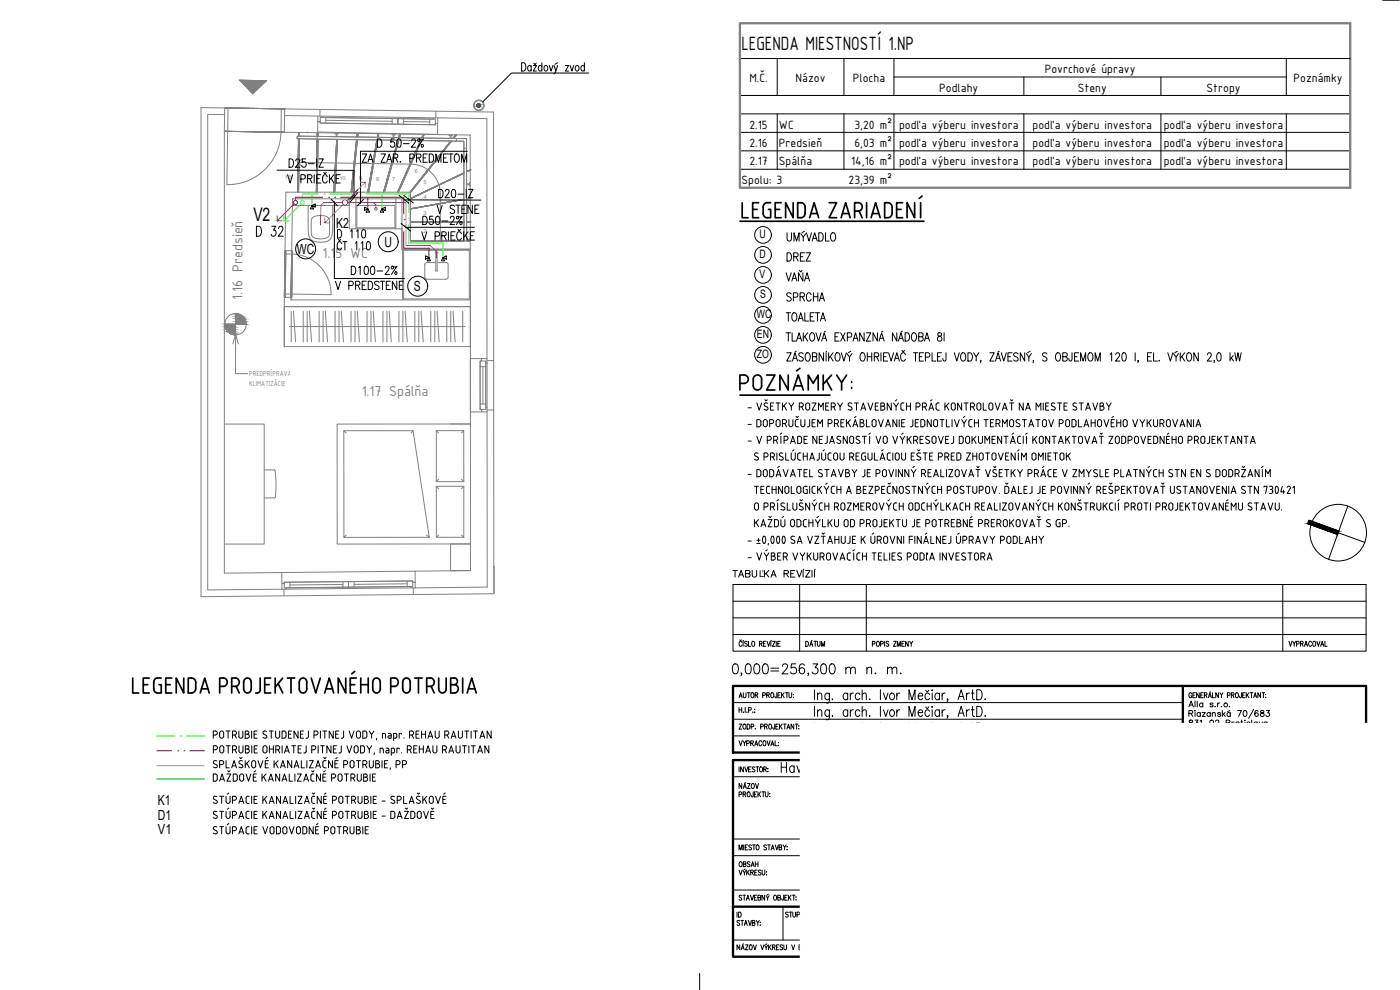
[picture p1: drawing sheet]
<svg xmlns="http://www.w3.org/2000/svg" width="420mm" height="297mm" viewBox="0 0 420 297" stroke-linecap="round" stroke-linejoin="round" font-family="sans-serif">
<defs><g id="words">
<text font-size="10.6" x="220.8" y="118.2">POZNÁMKY:</text>
<g font-size="6.2">
<text x="222.5" y="14.9">LEGENDA MIESTNOSTÍ 1.NP</text>
<text x="75.8" y="72">D 32</text>
<text x="234.9" y="79.7">DREZ</text>
</g>
<g font-size="5.7">
<text x="85.4" y="51.5">D25-IZ</text>
<text x="129.8" y="65.3">V STENE</text>
<text x="100.2" y="72.7">D 110</text>
<text x="234.9" y="91.7">SPRCHA</text>
</g>
<text font-size="5.6" x="76" y="66.3">V2</text>
<g font-size="4.7" fill="#808080">
<text x="96.8" y="77.4">1.15 WC</text>
<text x="72.8" y="90" transform="rotate(-90 72.8 90)">1.16 Predsieň</text>
<text x="108.5" y="118.7">1.17 Spálňa</text>
</g>
<g font-size="4.2">
<text x="100.9" y="68.4">K2</text>
<text x="89.1" y="76.2">WC</text>
<text x="115.4" y="74">U</text>
<text x="124.2" y="87.3">S</text>
<text x="47.4" y="241.5">K1</text>
<text x="47.4" y="246">D1</text>
<text x="47.4" y="250.3">V1</text>
</g>
<g font-size="3.9">
<text x="313.5" y="22">Povrchové úpravy</text>
<text x="224.9" y="24.7">M.Č.</text>
<text x="238.8" y="24.7">Názov</text>
<text x="255.9" y="24.7">Plocha</text>
<text x="281.9" y="27.5">Podlahy</text>
<text x="323.5" y="27.5">Steny</text>
<text x="362.1" y="27.5">Stropy</text>
<text x="388.2" y="24.7">Poznámky</text>
<text x="224.9" y="38.6">2.15</text>
<text x="233.8" y="38.6">WC</text>
<text x="256.4" y="38.6">3,20 m²</text>
<text x="269.8" y="38.6">podľa výberu investora</text>
<text x="309.9" y="38.6">podľa výberu investora</text>
<text x="349.3" y="38.6">podľa výberu investora</text>
<text x="224.9" y="44.1">2.16</text>
<text x="233.8" y="44.1">Predsieň</text>
<text x="256.4" y="44.1">6,03 m²</text>
<text x="269.8" y="44.1">podľa výberu investora</text>
<text x="309.9" y="44.1">podľa výberu investora</text>
<text x="349.3" y="44.1">podľa výberu investora</text>
<text x="224.9" y="49.6">2.17</text>
<text x="233.8" y="49.6">Spálňa</text>
<text x="255.4" y="49.6">14,16 m²</text>
<text x="269.8" y="49.6">podľa výberu investora</text>
<text x="309.9" y="49.6">podľa výberu investora</text>
<text x="349.3" y="49.6">podľa výberu investora</text>
<text x="222.6" y="55.2">Spolu: 3</text>
<text x="254.7" y="55.2">23,39 m²</text>
</g>
<g font-size="3.5">
<text x="228" y="71.5">U</text>
<text x="228" y="77.5">D</text>
<text x="228" y="83.5">V</text>
<text x="228.2" y="89.5">S</text>
<text x="227.2" y="95.5">WC</text>
<text x="227.2" y="101.5">EN</text>
<text x="227.2" y="107.5">ZO</text>
</g>
<text font-size="2.8" x="227.8" y="173.2">Ľ</text>
<g font-size="2.3" fill="#808080">
<text x="74.8" y="112.9">PREDPRÍPRAVA</text>
<text x="74.8" y="115.8">KLIMATIZÁCIE</text>
</g>
<g font-size="1.7" fill="#808080">
<text x="85.5" y="53.8">13</text>
<text x="91.1" y="53.9">12</text>
<text x="96.5" y="53.9">11</text>
<text x="124.5" y="51.8">6</text>
<text x="101.9" y="54">10</text>
<text x="107.8" y="54.1">9</text>
<text x="112.9" y="54.2">8</text>
<text x="117.7" y="54.3">7</text>
<text x="127.1" y="55.2">5</text>
<text x="127.1" y="59.6">4</text>
<text x="127.1" y="64.4">3</text>
<text x="127.1" y="70">2</text>
</g>
</g></defs>
<!-- layer: Detail Items -->
<g fill="#808080" stroke="#808080" stroke-width=".3">
<path d="M70.7 94.1l.8 .1z"/>
<path d="M69.1 100.1h1.6v.3z"/>
<path d="M71.9 24l8 .3h-7.7zM72.2 24.3l3.6 3.9 4.1-3.9z"/>
<path d="M70.7 94.2l1.6 .3-.8-.3zM70.7 94.2l1.6 .3h-1.6z"/>
<path d="M70.7 94.5l2.2 .5-.6-.5zM70.7 94.5l2.2 .5h-2.2z"/>
<path d="M70.7 95l2.3 .1zM70.7 95l2.3 .1z"/>
<path d="M70.7 95.1l2.7 .6-.4-.6zM70.7 95.1l2.7 .6h-2.7z"/>
<path d="M70.7 95.7l3.1 .8-.4-.8zM70.7 95.7l3.1 .8h-3.1z"/>
<path d="M70.7 96.5l3.2 .8-.1-.8zM70.7 96.5l3.2 .8h-3.2z"/>
<path d="M67.5 97.3l3.2 .8v-.8zM67.5 97.3l3.2 .8h-3.1z"/>
<path d="M67.6 98.1l3.1 .8v-.8zM67.6 98.1l3.1 .8h-2.8z"/>
<path d="M67.9 98.9l2.8 .7v-.7zM67.9 98.9l2.8 .7h-2.3z"/>
<path d="M68.4 99.6l2.3 .5v-.5zM68.4 99.6l2.3 .5h-1.6z"/>
<path d="M69.1 100.1l.7 .3h.9zM69.8 100.4l.9 .1z"/>
</g>
<!-- layer: Toposolid -->
<path d="M148.2 169.9v8" fill="none" stroke="#808080" stroke-width=".3"/>
<!-- layer: Walls -->
<g fill="none" stroke="#808080" stroke-width=".3">
<path d="M67.3 39.4v132.6l57.3-.6M67.4 32.4l-7.1-.1v146.7l63.7-.6M85.3 39.7l55.8 .8v31.8h-18v-14.6M85.4 32.7l62.7 .9 .1 144.5-24.2 .3v-2M92.3 39.6v.2M95.4 36.5l-.1 3.1 36 .7 .1-3.3M96 32.8v2M130.8 33.4v2M87.8 59.7h17v1.9h-17zM87.8 59.7h.1M87.8 59.7l-.3 15.5M104.8 59.7h15.8v15.1h20.5l.1 15.2h-53.9v-.8"/>
<path d="M123.1 57.7v2M123.1 59.7h.1M123.1 57.7h-37.3l-.3 17.5M133.2 40.4h.1M85.5 76.2l-.2 12M87.5 76.2l-.1 12M85.3 89.2v2.8h55.9v15.6M141.2 107.6v11.6M141.2 107.6h3.3M148.2 108.2h-2M144.5 123.6h-3.3v47.6l-16.6 .2v3.3M146.2 123h2"/>
<path d="M84.6 171.8v3.3M85.2 176.8v2"/>
</g>
<!-- layer: Common Edges -->
<path d="M67.4 34.4l-5.1-.1v142.7l22.3-.2M85.4 34.7l10 .1M131.4 35.4l14.7 .2 .1 72M141.1 72.3v2.5M141.2 90v2M146.2 123.6v52.6l-21.6 .2" fill="none" stroke="#808080" stroke-width=".3"/>
<!-- layer: Windows -->
<path d="M96.8 35.2l22.6 .4v1.7l-23.3-.4v-.4M130 35.7l-10.6-.1v1.7l11.2 .1v-.4M144.5 108.3h-.4v14.6h.4M145.8 109v13.2M85.3 175.1v-.4l19.3-.2v1.7l-18.6 .2M123.9 174.7v-.4l-19.3 .2v1.7l18.6-.2" fill="none" stroke="#808080" stroke-width=".3"/>
<!-- layer: Frame_Mullion -->
<g fill="none" stroke="#808080" stroke-width=".3">
<path d="M67.4 32.4h1l-.1 7h-1zM84.4 32.6l1 .1-.1 7h-1zM95.4 34.8h1.2l.2 .4h-.7v1.3h-.7zM96.6 34.8l33.6 .6M96.8 35.2l22.6 .4v1.7l-23.3-.4v-.4M97.8 36.1l19.9 .3M97.8 35.2v1.7M117.7 35.6v1.6M121.1 36.5l7.9 .1M121.1 35.6v1.7M129 35.7v1.7M130 35.7l-10.6-.1v1.7l11.2 .1v-.4"/>
<path d="M130.2 35.4h1.2v1.6h-.8l.1-1.2-.7-.1zM85.5 75.2h2v1h-2zM85.3 88.2h2.1l-.1 1h-2zM144.1 110h1.7M144.5 108.3h-.4v14.6h.4M144.5 107.6h1.7v1.2l-.4 .2v-.7h-1.3zM144.9 110v11.2M145.8 109v13.2M146.2 108.8v13.6M144.1 121.2h1.7M144.5 122.9h1.3v-.7l.4 .2v1.2h-1.7zM84.6 175.1h.7v1.3h.7l-.2 .4h-1.2z"/>
<path d="M85.3 175.1v-.4l19.3-.2v1.7l-18.6 .2M87 174.7v1.7M102.9 175.4l-15.9 .1M102.9 174.5v1.7M106.3 174.5v1.7M122.2 175.2l-15.9 .1M122.2 174.3v1.7M123.4 176.4l-37.6 .4M123.9 174.7v-.4l-19.3 .2v1.7l18.6-.2M123.9 174.7h.7v1.7h-1.2l-.2-.4h.7z"/>
</g>
<!-- layer: Furniture -->
<g fill="none" stroke="#808080" stroke-width=".3">
<path d="M123.1 59.7v12M85.3 92h55.9v12h-55.9zM86.9 98h52.7M87.4 93.4v9.2M88.1 93.4l.6 9.2M91 93.4v9.2M92.2 93.4v9.2M92.9 93.4l.6 9.2M95.8 93.4v9.2M97 93.4v9.2M97.6 93.4l.7 9.2M100.6 93.4v9.2"/>
<path d="M101.7 93.4v9.2M102.4 93.4l.7 9.2M105.3 93.4v9.2M106.6 93.4v9.2M107.2 93.4l.7 9.2M110.2 93.4v9.2M111.3 93.4v9.2M112 93.4l.6 9.2M114.9 93.4v9.2M116.1 93.4v9.2M116.8 93.4l.6 9.2M119.7 93.4v9.2"/>
<path d="M120.9 93.4v9.2M121.6 93.4l.6 9.2M124.5 93.4v9.2M125.7 93.4v9.2M126.4 93.4l.6 9.2M129.3 93.4v9.2M130.5 93.4v9.2M131.2 93.4l.6 9.2M134.1 93.4v9.2M135.3 93.4v9.2M136 93.4l.6 9.2M138.9 93.4v9.2"/>
<path d="M141.2 119.2v4.4M67.3 127.2h12v36h-12M103.2 129.2h20.8l4.8 32h-25.6zM103.2 129.2l.7 .7M124 129.2l-.6 .7M130.9 129.2l.7 .7M135.2 127.2h6h-40v36h40h-6v8h6M139.2 129.2l-.7 .7M79.3 141h3.2l.3 2.8a15.5 15.5 0 0 1-.4 5.6h-3.1M130.9 145.9l.1 15.3h8.2M130.9 144.5v-15.3h8.3v15.3M130.9 145.9l.8 .7"/>
<path d="M130.9 144.5h8.3M130.9 145.9h8.3M131.6 143.8l-.7 .7M138.5 143.8l.7 .7M139.2 145.9l-.7 .7M139.2 145.9v15.3M103.9 160.5l-.7 .7M128 160.5l.8 .7M131.7 160.5l-.7 .7M138.5 160.5l.7 .7"/>
</g>
<!-- layer: Plumbing Fixtures -->
<g fill="none" stroke="#808080" stroke-width=".3">
<path d="M104.8 59.7v9M106.8 59.7v9h12v-9M92.5 61.6v6.6a4 4 0 0 0 1.5 4.2 5.2 5.2 0 0 0 5.2-.7 6.8 6.8 0 0 0 .6-3.6v-6.5M93.8 65.3a4.2 4.2 0 0 1 4.9 .3l.2 3.5a2.05 2.05 0 0 1-2.5 2.6 2.48 2.48 0 0 1-2.9-1.2l-.1-4.1zM107.1 61.6h11.4v6.8h-11.4zM118.8 68.7h1.8M130.5 75.9h1M130.8 74.8v6.5M130.8 78.8h-2.7l-.4 .1-.2 .5v3.8M130.8 74.8h-10v15.2M130.8 75.1h-9.7v14.6h19.7v-14.6h-9.6M130.8 74.8h10.3"/>
<path d="M131 74.8v1.5M131.2 74.8v6.5M131.2 78.8h2.7M133.9 78.8l.4 .1 .2 .5v3.8M127.5 83.2l.2 .4 .4 .2M128.1 83.8h5.8M130.8 81.3h.1M131.2 81.3h.1M134.5 83.2l-.2 .4-.4 .2M141.2 84.9v5.1"/>
<circle cx="112.8" cy="62.6" r=".39"/>
</g>
<!-- layer: _Room Separation_ -->
<path d="M85.3 92v12" fill="none" stroke="#808080" stroke-width=".3"/>
<!-- layer: Plan Swing -->
<path d="M68.3 39.4l-.2 16M84.3 39.6a16 16 0 0 1-16.2 15.8M87.5 76.2a12 12 0 0 1 11.9 12.2l-12-.2" fill="none" stroke="#808080" stroke-width=".3"/>
<!-- layer: Dvere - nad rovinou rezu -->
<g fill="none" stroke="#808080" stroke-width=".3">
<path d="M67.3 39.4h2.1M67.4 39.4h.1M67.5 39.4h.1M67.6 39.4h.1M67.7 39.4h.1M67.8 39.4h.1M67.9 39.4h.1M68 39.4h.1M68.1 39.4h.1M68.2 39.4h.1M68.3 39.4h.1M68.4 39.4h.1"/>
<path d="M68.5 39.4h.1M68.6 39.4h.1M68.7 39.4h.1M68.8 39.4h.1M68.9 39.4h.1M69 39.4h.1M69.2 39.4h.1M69.3 39.4h.1M69.4 39.4h.1M69.4 39.4h1.4M69.5 39.4h.1M69.6 39.4h.1"/>
<path d="M69.7 39.4h.1M69.9 39.4h.1M70 39.4h.1M70.1 39.4h.1M70.2 39.4h.1M70.3 39.4h.1M70.4 39.4h.1M70.5 39.4h.1M70.6 39.4h.1M70.7 39.4h.1M70.8 39.4h.1M70.8 39.4l1.4 .1"/>
<path d="M71 39.5h.1M71.1 39.5h.1M71.2 39.5h.1M71.3 39.5h.1M71.4 39.5h.1M71.5 39.5h.1M71.6 39.5h.1M71.7 39.5h.1M71.8 39.5h.1M71.9 39.5h.1M72.1 39.5h.1M72.2 39.5h.1"/>
<path d="M72.3 39.5h.1M72.3 39.5h1.3M72.4 39.5h.1M72.5 39.5h.1M72.6 39.5h.1M72.8 39.5h.1M72.9 39.5h.1M73 39.5h.1M73.1 39.5h.1M73.2 39.5h.1M73.3 39.5h.1M73.4 39.5h.1"/>
<path d="M73.5 39.5h.1M73.6 39.5h.1M73.7 39.5h.1M73.7 39.5h1.3M73.9 39.5h.1M74 39.5h.1M74.1 39.5h.1M74.2 39.5h.1M74.3 39.5h.1M74.4 39.5h.1M74.6 39.5h.1M74.7 39.5h.1"/>
<path d="M74.8 39.5h.1M75 39.5h.1M75.1 39.5h.1M75.1 39.5h1.2M75.2 39.5h.1M75.3 39.5h.1M75.4 39.5h.1M75.5 39.5h.1M75.7 39.5h.1M75.8 39.5h.1M75.9 39.5h.1M76 39.5h.1"/>
<path d="M76.1 39.5h.1M76.2 39.5h.1M76.3 39.5h.1M76.4 39.5h.1M76.5 39.5h.1M76.5 39.5h1.2M76.6 39.5h.1M76.8 39.5h.1M76.9 39.5h.1M77 39.5h.1M77.1 39.5h.1M77.2 39.5h.1"/>
<path d="M77.3 39.5h.1M77.5 39.5h.1M77.6 39.5h.1M77.7 39.5h.1M77.8 39.5h.1M77.8 39.5l.1 .1M77.9 39.6h.1M77.9 39.6h1.3M78 39.6h.1M78.1 39.6h.1M78.2 39.6h.1M78.3 39.6h.1"/>
<path d="M78.4 39.6h.1M78.6 39.6h.1M78.7 39.6h.1M78.8 39.6h.1M78.9 39.6h.1M79 39.6h.1M79.1 39.6h.1M79.2 39.6h.1M79.3 39.6h.1M79.3 39.6h1.3M79.4 39.6h.1M79.5 39.6h.1"/>
<path d="M79.7 39.6h.1M79.8 39.6h.1M79.9 39.6h.1M80 39.6h.1M80.1 39.6h.1M80.2 39.6h.1M80.4 39.6h.1M80.5 39.6h.1M80.6 39.6h.1M80.7 39.6h.1M80.7 39.6h1.3M80.8 39.6h.1"/>
<path d="M80.9 39.6h.1M81 39.6h.1M81.1 39.6h.1M81.2 39.6h.1M81.3 39.6h.1M81.5 39.6h.1M81.6 39.6h.1M81.7 39.6h.1M81.8 39.6h.1M81.9 39.6h.1M82 39.6h.1M82 39.6h1.4"/>
<path d="M82.2 39.6h.1M82.3 39.6h.1M82.4 39.6h.1M82.6 39.6h.1M82.7 39.6h.1M82.8 39.6h.1M82.9 39.6h.1M83 39.6h.1M83.1 39.6h.1M83.3 39.6h.1M83.4 39.6h.1M83.4 39.6l.1 .1"/>
<path d="M83.5 39.7h.1M83.5 39.7h1.3M83.6 39.7h.1M83.7 39.7h.1M83.8 39.7h.1M83.9 39.7h.1M84 39.7h.1M84.1 39.7h.1M84.2 39.7h.1M84.4 39.7h.1M84.5 39.7h.1M84.6 39.7h.1"/>
<path d="M84.7 39.7h.1M84.8 39.7h.1M84.9 39.7h.1M84.9 39.7h.4M85.1 39.7h.1M85.2 39.7h.1M85.3 39.7h.1M85.5 79.4h.1M85.5 79.6h.1M85.5 79.7h.1M85.5 79.8h.1M85.5 80h.1"/>
<path d="M85.5 79.5v1.2M85.5 78h.1M85.5 78.2h.1M85.5 78.3h.1M85.5 78.5h.1M85.5 78.6h.1M85.5 78.7h.1M85.5 78.9h.1M85.5 79h.1M85.5 79.1h.1M85.5 79.3h.1M85.5 78.1v1.2"/>
<path d="M85.5 76.7h.1M85.5 76.8h.1M85.5 76.9h.1M85.5 77.1h.1M85.5 77.2h.1M85.5 77.4h.1M85.5 77.5h.1M85.5 77.6h.1M85.5 77.8h.1M85.5 77.9h.1M85.5 76.7v1.2M85.5 75.3h.1"/>
<path d="M85.5 75.4h.1M85.5 75.6h.1M85.5 75.7h.1M85.5 75.8h.1M85.5 76h.1M85.5 76.1h.1M85.5 76.2h.1M85.5 76.4h.1M85.5 76.5h.1M85.5 75.2v1.3M85.5 76.6h.1M87.5 78.8h.1"/>
<path d="M87.5 79h.1M87.5 79.1h.1M87.5 79.2h.1M87.5 79.3h.1M87.5 79.4h.1M87.5 79.5h.1M87.5 79.6h.1M87.5 79.7h.1M87.5 79.8h.1M87.5 79.9h.1M87.5 77.4h.1M87.5 77.5h.1"/>
<path d="M87.5 77.6h.1M87.5 77.7h.1M87.5 77.9h.1M87.5 78h.1M87.5 78.1h.1M87.5 78.2h.1M87.5 78.3h.1M87.5 78.4h.1M87.5 78.5h.1M87.5 78.6h.1M87.5 78.7h.1M87.5 77.3v4.2"/>
<path d="M87.5 75.9h.1M87.5 76.1h.1M87.5 76.2h.1M87.5 76.3h.1M87.5 76.4h.1M87.5 76.5h.1M87.5 76.6h.1M87.5 76.7h.1M87.5 76.8h.1M87.5 76.9h.1M87.5 77h.1M87.5 77.2h.1"/>
<path d="M87.5 77.3h.1M87.5 75.3h.1M87.5 75.4h.1M87.5 75.5h.1M87.5 75.6h.1M87.5 75.7h.1M87.5 75.8h.1M87.5 75.2v2.1M85.3 87.8h.1M85.3 88h.1M85.3 88.1h.1M85.3 88.3h.1"/>
<path d="M85.3 88.4h.1M85.3 88.5h.1M85.3 88.7h.1M85.3 88.8h.1M85.3 88.9h.1M85.3 89.1h.1M85.3 89.2h.1M85.3 87.9v1.3M85.4 86.5h.1M85.4 86.6h.1M85.4 86.7h.1M85.4 86.9h.1"/>
<path d="M85.4 87h.1M85.4 87.2h.1M85.4 87.3h.1M85.4 87.4h.1M85.4 87.6h.1M85.4 87.7h.1M85.4 86.5v1.2M85.4 87.8h-.1M85.4 85.1h.1M85.4 85.2h.1M85.4 85.4h.1M85.4 85.5h.1"/>
<path d="M85.4 85.6h.1M85.4 85.8h.1M85.4 85.9h.1M85.4 86h.1M85.4 86.2h.1M85.4 86.3h.1M85.4 85.1v1.2M85.4 86.4h.1M85.4 83.7h.1M85.4 83.8h.1M85.4 84h.1M85.4 84.1h.1"/>
<path d="M85.4 84.3h.1M85.4 84.4h.1M85.4 84.5h.1M85.4 84.7h.1M85.4 84.8h.1M85.4 84.9h.1M85.4 83.7v1.2M85.4 85h.1M85.4 82.3h.1M85.4 82.5h.1M85.4 82.6h.1M85.4 82.7h.1"/>
<path d="M85.4 82.9h.1M85.4 83h.1M85.4 83.1h.1M85.4 83.3h.1M85.4 83.4h.1M85.4 83.6h.1M85.4 82.3v1.2M85.4 80.9h.1M85.4 81.1h.1M85.4 81.2h.1M85.4 81.4h.1M85.4 81.5h.1"/>
<path d="M85.4 81.6h.1M85.4 81.8h.1M85.4 81.9h.1M85.4 82h.1M85.4 82.2h.1M85.4 80.9v1.2M85.5 80.1h.1M85.5 80.2h.1M85.5 80.4h.1M85.5 80.5h.1M85.5 80.7h.1M85.5 80.8h.1"/>
<path d="M85.5 80.8h-.1M87.3 88.6h.1M87.3 88.7h.1M87.3 88.8h.1M87.3 88.9h.1M87.3 89h.1M87.3 89.1h.1M87.3 89.2h.1M87.3 88.6v.6M87.4 87.2h.1M87.4 87.3h.1M87.4 87.4h.1"/>
<path d="M87.4 87.5h.1M87.4 87.7h.1M87.4 87.8h.1M87.4 87.9h.1M87.4 88h.1M87.4 88.1h.1M87.4 88.2h.1M87.4 88.4h.1M87.4 88.5h.1M87.4 87.1v1.4M87.4 88.5l-.1 .1M87.4 85.8h.1"/>
<path d="M87.4 85.9h.1M87.4 86h.1M87.4 86.1h.1M87.4 86.2h.1M87.4 86.3h.1M87.4 86.4h.1M87.4 86.6h.1M87.4 86.7h.1M87.4 86.8h.1M87.4 86.9h.1M87.4 87h.1M87.4 87.1h.1"/>
<path d="M87.4 84.4h.1M87.4 84.5h.1M87.4 84.6h.1M87.4 84.8h.1M87.4 84.9h.1M87.4 85h.1M87.4 85.1h.1M87.4 85.2h.1M87.4 85.3h.1M87.4 85.5h.1M87.4 85.6h.1M87.4 85.7h.1"/>
<path d="M87.4 83h.1M87.4 83.1h.1M87.4 83.2h.1M87.4 83.3h.1M87.4 83.4h.1M87.4 83.5h.1M87.4 83.7h.1M87.4 83.8h.1M87.4 83.9h.1M87.4 84h.1M87.4 84.1h.1M87.4 84.2h.1"/>
<path d="M87.4 84.3h.1M87.4 81.6h.1M87.4 81.7h.1M87.4 81.9h.1M87.4 82h.1M87.4 82.1h.1M87.4 82.2h.1M87.4 82.3h.1M87.4 82.4h.1M87.4 82.6h.1M87.4 82.7h.1M87.4 82.8h.1"/>
<path d="M87.4 81.5v5.6M87.5 80.2h.1M87.5 80.3h.1M87.5 80.4h.1M87.5 80.5h.1M87.5 80.6h.1M87.5 80.8h.1M87.5 80.9h.1M87.5 81h.1M87.5 81.1h.1M87.5 81.2h.1M87.5 81.3h.1"/>
<path d="M87.5 81.4h.1M87.5 81.5h.1M87.5 80.1h.1"/>
</g>
<!-- layer: Floors -->
<path d="M68.3 39.4l16 .3M68.4 32.4l16 .2M87.5 76.2l-.1 13.8M87.8 61.6h.1M120.6 68.7v6.1h.2M141.2 107.6v16" fill="none" stroke="#808080" stroke-width=".3"/>
<!-- layer: Generic Models -->
<g fill="none" stroke="#808080" stroke-width=".3">
<circle cx="143.7" cy="31.6" r="1.41"/>
<circle cx="143.7" cy="31.6" r="1.6"/>
</g>
<!-- layer: Riser Lines -->
<g fill="none" stroke="#808080" stroke-width=".3">
<path d="M89.6 39.9h.1M89.6 39.8h.1M89.6 39.7v1.1M95.2 39.9h.1M95.2 39.8v.3M107.2 40v.2M89.3 57.6h.1M89.3 57.5h.1M89.3 57.4h.1M89.3 57.3h.1M89.3 57.2h.1M89.3 57.1h.1"/>
<path d="M89.3 57h.1M89.3 56.9h.1M89.3 56.7h.1M89.3 56.6h.1M89.3 56.5h.1M89.3 56.4h.1M89.3 56.2h.1M89.3 56.3v1.4M89.4 56.1h.1M89.4 56h.1M89.4 55.9h.1M89.4 55.8h.1"/>
<path d="M89.4 55.7h.1M89.4 55.6h.1M89.4 55.5h.1M89.4 55.4h.1M89.4 55.3h.1M89.4 55.2h.1M89.4 55.1h.1M89.4 54.9h.1M89.4 54.8h.1M89.4 54.7h.1M89.4 54.6h.1M89.4 54.4h.1"/>
<path d="M89.4 54.3h.1M89.4 54.2h.1M89.4 54.1h.1M89.4 54h.1M89.4 53.9h.1M89.4 53.7h.1M89.4 53.6h.1M89.4 53.5v2.6M89.5 44.9h.1M89.5 44.7h.1M89.5 44.6h.1M89.5 44.5h.1"/>
<path d="M89.5 44.4h.1M89.5 44.2h.1M89.5 44.1h.1M89.5 44h.1M89.5 43.9h.1M89.5 43.8h.1M89.5 43.7h.1M89.5 43.7v1.2M89.6 43.5h.1M89.6 43.4h.1M89.6 43.3h.1M89.6 43.2h.1"/>
<path d="M89.6 43.1h.1M89.6 42.9h.1M89.6 42.8h.1M89.6 42.7h.1M89.6 42.6h.1M89.6 42.4h.1M89.6 42.3h.1M89.6 42.2h.1M89.6 43.5l-.1 .1M89.6 42.2v1.3M89.6 42.1h.1M89.6 42h.1"/>
<path d="M89.6 41.9h.1M89.6 41.7h.1M89.6 40.8h.1M89.6 41.6v.5M89.6 42.1v.1M89.6 40.6h.1M89.6 40.5h.1M89.6 40.4h.1M89.6 40.3h.1M89.6 40.2h.1M89.6 40.1h.1M94.9 57.6h.1"/>
<path d="M94.9 57.4h.1M94.9 57.3h.1M94.9 57.2h.1M94.9 57.1h.1M94.9 57.1v.6M95 56.9h.1M95 56.8h.1M95 56.7h.1M95 56.6h.1M95 56.5h.1M95 56.4h.1M95 56.2h.1"/>
<path d="M95 56.1h.1M95 56h.1M95 55.9h.1M95 55.8h.1M95 55.6h.1M95 57h-.1M95 55.5h.1M95 55.4h.1M95 55.3h.1M95 55.1h.1M95 55h.1M95 54.9h.1"/>
<path d="M95 54.8h.1M95 54.7h.1M95 54.6h.1M95 54.4h.1M95 54.3h.1M95 54.2h.1M95 54.1h.1M95 54h.1M95 53.8h.1M95 53.7h.1M95 53.6h.1M95 53.5v3.4"/>
<path d="M95.1 44.8h.1M95.1 44.7h.1M95.1 44.6h.1M95.1 44.5h.1M95.1 44.5v.4M95.1 44.4h.1M95.1 44.2h.1M95.1 44.1h.1M95.1 44h.1M95.1 43.9h.1M95.1 43.8h.1M95.1 43.6h.1"/>
<path d="M95.1 43.5h.1M95.1 43.4h.1M95.1 43.3h.1M95.1 43.2h.1M95.1 43h.1M95.1 43.1v1.2M95.2 42.9h.1M95.2 42.8h.1M95.2 42.7h.1M95.2 42.6h.1M95.2 42.4h.1M95.2 42.3h.1"/>
<path d="M95.2 42.2h.1M95.2 42.1h.1M95.2 42h.1M95.2 41.8h.1M95.2 41.7v1.2M95.2 42.9l-.1 .1M95.2 40.9h.1M95.2 40.8h.1M95.2 40.7h.1M95.2 40.6h.1M95.2 40.5h.1M95.2 40.4h.1"/>
<path d="M95.2 40.3h.1M95.2 40.2h.1M95.2 40.3v.6M95.2 40.1h.1M95.2 40h.1M100.2 57.6h.1M100.2 57.5h.1M100.2 57.5v.2M100.2 57.3h.1M100.2 57.2h.1M100.2 57.1h.1M100.2 57.4h.1"/>
<path d="M100.2 57h.1M100.2 56.9h.1M100.2 56.8h.1M100.2 56.6h.1M100.3 56.5h.1M100.3 56.4h.1M100.3 56.3h.1M100.3 56.3l-.1 1M100.3 56.1h.1M100.3 56h.1M100.3 55.9h.1M100.3 56.2h.1"/>
<path d="M100.3 55.8h.1M100.3 55.7h.1M100.3 55.5h.1M100.3 55.4h.1M100.3 55.3h.1M100.3 55.2h.1M100.3 55.1h.1M100.3 55.1v1M100.4 55h.1M100.4 54.8h.1M100.4 54.7h.1M100.4 55h-.1"/>
<path d="M100.4 54.7v.2M100.4 54.6h.1M100.4 54.5h.1M100.4 54.4h.1M100.4 54.3h.1M100.4 54.2h.1M100.4 54.6v.1M100.4 54.1h.1M100.4 54h.1M100.4 53.9h.1M100.4 53.9v.7M100.4 53.7h.1"/>
<path d="M100.4 53.6h.1M100.4 53.5h.1M100.4 53.5v.2M100.4 53.8h.1M100.4 53.4h.1M100.4 53.3h.1M100.4 53.2h.1M100.4 53h.1M100.4 53.4v.1M100.5 52.9h.1M100.5 52.8h.1M100.5 52.7h.1"/>
<path d="M100.5 52.7l-.1 .6M100.5 52.6h.1M100.5 52.5h.1M100.5 52.4h.1M100.5 52.3h.1M100.5 52.3v.2M100.5 52.2h.1M100.5 52.1h.1M100.5 52h.1M100.5 51.8h.1M100.5 51.9v.3M100.5 52.2v.1"/>
<path d="M100.5 51.7h.1M100.5 51.6h.1M100.5 51.5h.1M100.5 51.5v.3M100.5 51.4h.1M100.5 51.3h.1M100.5 51.2h.1M100.5 51.1h.1M100.5 51.1v.2M100.6 51h.1M100.6 50.9h.1M100.6 50.8h.1"/>
<path d="M100.6 50.7h.1M100.6 50.6h.1M100.6 50.7v.3M100.6 51l-.1 .1M100.6 50.5h.1M100.6 50.4h.1M100.6 50.3h.1M100.6 50.2h.1M100.6 50h.1M100.6 49.9h.1M100.6 49.9v.7M100.6 49.8h.1"/>
<path d="M100.6 49.7h.1M100.6 49.6h.1M100.6 49.5h.1M100.6 49.8v.1M100.6 49.4h.1M100.6 49.3h.1M100.6 49.2h.1M100.6 49.1h.1M100.6 49.1v.7M100.7 49h.1M100.7 48.9h.1M100.7 48.8h.1"/>
<path d="M100.7 48.7h.1M100.7 48.7v.4M100.7 48.6h.1M100.7 48.5h.1M100.7 48.4h.1M100.7 48.6v.1M100.7 48.2h.1M100.7 48.1h.1M100.7 48h.1M100.7 47.9h.1M100.7 47.9v.7M100.7 47.8h.1"/>
<path d="M100.7 47.7h.1M100.7 47.5h.1M100.7 47.5v.3M100.8 47.4h.1M100.8 47.3h.1M100.8 47.2h.1M100.8 47.1h.1M100.8 47.4l-.1 .1M100.8 47h.1M100.8 46.9h.1M100.8 46.8h.1M100.8 46.7h.1"/>
<path d="M100.8 46.6h.1M100.8 46.4h.1M100.8 46.3h.1M100.8 46.3v1.1M100.8 46.2h.1M100.8 46.1h.1M100.8 46h.1M100.8 45.9h.1M100.8 46.2v.1M100.8 46v.2M100.8 45.7h.1M100.8 45.6h.1"/>
<path d="M100.8 45.5h.1M100.9 45.4h.1M100.9 45.3h.1M100.9 45.2h.1M100.9 45.1h.1M100.9 45.2l-.1 .6M100.9 45h.1M100.9 44.9h.1M100.9 44.8h.1M100.9 45v.1M100.9 44.8v.2M100.9 44.6h.1"/>
<path d="M100.9 44.5h.1M100.9 44.4h.1M100.9 44.3h.1M100.9 44.7h.1M100.9 44.2h.1M100.9 44.1h.1M100.9 43.9h.1M100.9 43.9v.7M100.9 43.8h.1M100.9 43.7h.1M100.9 43.6h.1M100.9 43.5h.1"/>
<path d="M100.9 43.6v.2M100.9 43.8v.1M101 43.4h.1M101 43.3h.1M101 43.2h.1M101 43.1h.1M101 43.5h-.1M101 43h.1M101 42.8h.1M101 42.7h.1M101 42.7v.7M101 42.6h.1"/>
<path d="M101 42.5h.1M101 42.4h.1M101 42.4v.2M101 42.6v.1M101 42.3h.1M101 42.1h.1M101 42h.1M101 41.9h.1M101 41.8v.4M105.4 57.6h.1M105.4 57.6v.1M105.4 57.5h.1"/>
<path d="M105.4 57.4h.1M105.4 57.3h.1M105.4 57.5v.1M105.4 57.2h.1M105.4 57.1h.1M105.4 57h.1M105.4 57v.5M105.5 56.9h.1M105.5 56.8h.1M105.5 56.9l-.1 .1M105.5 56.6h.1M105.5 56.5h.1"/>
<path d="M105.5 56.7h.1M105.5 56.4h.1M105.5 56.3h.1M105.5 56.2h.1M105.5 56.2v.4M105.5 56.1h.1M105.5 55.9h.1M105.6 55.8h.1M105.6 55.7h.1M105.6 55.6h.1M105.6 55.5h.1M105.6 55.6l-.1 .4"/>
<path d="M105.6 55.3h.1M105.6 55.4h.1M105.6 55.2h.1M105.6 55.1h.1M105.6 55.2v.1M105.6 55h.1M105.6 55v.2M105.7 54.8h.1M105.7 54.7h.1M105.7 54.9h-.1M105.7 54.6h.1M105.7 54.5h.1"/>
<path d="M105.7 54.6v.1M105.7 54.4h.1M105.7 54.3h.1M105.7 54.2h.1M105.7 54.1h.1M105.7 54.2v.4M105.7 54h.1M105.7 53.9h.1M105.7 53.9v.1M105.7 54v.1M105.8 53.8h.1M105.8 53.7h.1"/>
<path d="M105.8 53.8l-.1 .1M105.8 53.5h.1M105.8 53.6v.1M105.8 53.4h.1M105.8 53.3h.1M105.8 53.3v.1M105.8 53.2h.1M105.8 53.1h.1M105.8 53.2v.1M105.9 52.9h.1M105.9 52.8h.1M105.9 52.7h.1"/>
<path d="M105.9 52.7l-.1 .5M105.9 52.6h.1M105.9 52.5h.1M105.9 52.6v.1M105.9 52.4h.1M105.9 52.3h.1M105.9 52.2h.1M105.9 52.1h.1M105.9 52.1v.3M106 52h.1M106 51.9h.1M106 51.9v.1"/>
<path d="M106 52l-.1 .1M106 51.8h.1M106 51.6h.1M106 51.5h.1M106 51.4h.1M106 51.3h.1M106 51.3v.4M106 51.2h.1M106 51h.1M106 51.1h.1M106.1 50.9h.1M106.1 50.8h.1"/>
<path d="M106.1 50.7h.1M106.1 50.7v.3M106.1 50.6h.1M106.1 50.4h.1M106.1 50.5h.1M106.1 50.3h.1M106.1 50.2h.1M106.1 50.3v.1M106.2 50.1h.1M106.2 50.1l-.1 .2M106.2 50h.1M106.2 49.9h.1"/>
<path d="M106.2 49.7h.1M106.2 49.6h.1M106.2 49.6v.1M106.2 49.7v.1M106.2 49.5h.1M106.2 49.4h.1M106.2 49.2h.1M106.2 49.3v.3M106.3 49.1h.1M106.3 49h.1M106.3 49v.1M106.3 49.2h-.1"/>
<path d="M106.3 48.9h.1M106.3 48.8h.1M106.3 48.9v.1M106.3 48.6h.1M106.3 48.7v.2M106.3 48.5h.1M106.3 48.4h.1M106.3 48.4v.1M106.3 48.5v.1M106.3 48.3h.1M106.3 48.2h.1M106.3 48.3v.1"/>
<path d="M106.4 48.1h.1M106.4 47.9h.1M106.4 47.8h.1M106.4 47.8v.3M106.4 47.7h.1M106.4 47.6h.1M106.4 47.7v.1M106.4 47.5h.1M106.4 47.4h.1M106.4 47.3h.1M106.4 47.4v.3M106.4 47.2h.1"/>
<path d="M106.4 47.2v.1M106.5 47.1h.1M106.5 47h.1M106.5 47v.1M106.5 47.1l-.1 .1M106.5 46.9h.1M106.5 46.8h.1M106.5 46.7h.1M106.5 46.6h.1M106.5 46.5h.1M106.5 46.4h.1M106.5 46.4v.3"/>
<path d="M106.6 46.3h.1M106.6 46.2h.1M106.6 46.3h-.1M106.6 46h.1M106.6 45.9v.3M106.6 45.9h.1M106.6 45.8h.1M106.6 45.8v.1M106.6 45.7h.1M106.6 45.6h.1M106.6 45.4h.1M106.6 45.3h.1"/>
<path d="M106.6 45.3v.1M106.6 45.5h.1M106.7 45.3h.1M106.7 45.2h.1M106.7 45.1h.1M106.7 45h.1M106.7 44.9h.1M106.7 45v.3M106.7 44.8h.1M106.7 44.7h.1M106.7 44.6h.1M106.7 44.5v.3"/>
<path d="M106.7 44.5h.1M106.7 44.4h.1M106.8 44.2h.1M106.8 44.1h.1M106.8 44.1v.1M106.8 44.2l-.1 .1M106.8 44h.1M106.8 43.9h.1M106.8 44v.1M106.8 43.8h.1M106.8 43.6h.1M106.8 43.5h.1"/>
<path d="M106.8 43.5v.1M106.8 43.7h.1M106.8 43.4h.1M106.8 43.3h.1M106.8 43.4v.1M106.9 43.2h.1M106.9 43.1l-.1 .3M106.9 43h.1M106.9 42.9h.1M106.9 42.9v.1M106.9 42.8h.1M106.9 42.7h.1"/>
<path d="M106.9 42.7v.1M106.9 42.8v.1M106.9 42.6h.1M106.9 42.4h.1M106.9 42.5h.1M107 42.4h.1M107 42.3h.1M107 42.3v.1M107 42.2h.1M107 42.1h.1M107 42.1v.1M107 42h.1"/>
<path d="M107 41.9h.1M107.1 41h.1M107.1 41v.1M107.1 40.9h.1M107.1 40.8h.1M107.1 40.7h.1M107.1 40.7v.3M107.1 40.6h.1M107.1 40.5h.1M107.1 40.4h.1M107.2 40.3h.1M107.2 40.2h.1"/>
<path d="M107.2 40.2v.1M107.2 40.1h.1M110.4 57.6h.1M110.4 57.5h.1M110.4 57.4h.1M110.4 57.5v.2M110.4 57.3h.1M110.4 57.2h.1M110.4 57.2v.1M110.5 57.1h.1M110.5 57h.1M110.5 56.9h.1"/>
<path d="M110.5 56.9l-.1 .3M110.5 56.8h.1M110.6 56.6h.1M110.6 56.6l-.1 .1M110.6 56.5h.1M110.6 56.4h.1M110.6 56.3h.1M110.6 56.3v.3M110.6 56.2h.1M110.6 56.1h.1M110.7 56h.1M110.7 56.1h-.1"/>
<path d="M110.7 55.9h.1M110.7 55.8h.1M110.7 55.7v.3M110.7 55.7h.1M110.7 55.6h.1M110.7 55.5h.1M110.8 55.4h.1M110.8 55.4l-.1 .3M110.8 55.3h.1M110.8 55.2h.1M110.8 55.1h.1M110.8 55h.1"/>
<path d="M110.8 54.8h.1M110.8 54.9v.4M110.9 54.8h.1M110.9 54.7h.1M110.9 54.6h.1M110.9 54.5h.1M110.9 54.5v.3M110.9 54.4h.1M111 54.3h.1M111 54.2h.1M111 54.1h.1M111 54h.1"/>
<path d="M111 54l-.1 .5M111 53.9h.1M111 53.8h.1M111 53.8v.1M111.1 53.7h.1M111.1 53.6h.1M111.1 53.4h.1M111.1 53.5l-.1 .2M111.1 53.3h.1M111.1 53.3v.1M111.1 53.2h.1M111.1 53.2v.1"/>
<path d="M111.2 53.1h.1M111.2 53h.1M111.2 52.8h.1M111.2 52.9l-.1 .3M111.2 52.7h.1M111.3 52.6h.1M111.3 52.6l-.1 .1M111.3 52.5h.1M111.3 52.5v.1M111.3 52.4h.1M111.3 52.2h.1M111.3 52.1h.1"/>
<path d="M111.3 52.2v.3M111.4 52h.1M111.4 52l-.1 .1M111.4 51.9h.1M111.4 51.9v.1M111.4 51.8v.1M111.4 51.8h.1M111.4 51.7h.1M111.4 51.5h.1M111.4 51.4v.3M111.5 51.4h.1M111.5 51.3h.1"/>
<path d="M111.5 51.2h.1M111.5 51.1h.1M111.5 51h.1M111.5 51v.4M111.5 50.9h.1M111.5 50.8h.1M111.6 50.7h.1M111.6 50.6h.1M111.6 50.6l-.1 .3M111.6 50.5h.1M111.6 50.4h.1M111.7 50.2h.1"/>
<path d="M111.7 50.1h.1M111.7 50.2l-.1 .4M111.7 50h.1M111.7 49.9h.1M111.7 49.8h.1M111.7 49.8v.3M111.8 49.6h.1M111.8 49.5h.1M111.8 49.4h.1M111.8 49.3h.1M111.8 49.3l-.1 .4M111.8 49.2h.1"/>
<path d="M111.8 49.2v.1M111.9 49.1h.1M111.9 49.1h-.1M111.9 48.9h.1M111.9 48.8h.1M111.9 48.7h.1M111.9 48.7v.3M112 48.6h.1M112 48.6l-.1 .1M112 48.5h.1M112 48.4h.1M112 48.2h.1"/>
<path d="M112 48.2v.2M112 48.1h.1M112.1 48h.1M112.1 48l-.1 .2M112.1 47.9h.1M112.1 47.8h.1M112.1 47.7h.1M112.1 47.5v.2M112.1 47.5h.1M112.2 47.4h.1M112.2 47.3h.1M112.2 47.2h.1"/>
<path d="M112.2 47.1h.1M112.2 47.1l-.1 .4M112.2 46.9h.1M112.3 46.8h.1M112.3 46.7h.1M112.3 46.7l-.1 .3M112.3 46.6h.1M112.3 46.5h.1M112.3 46.3h.1M112.4 46.2h.1M112.4 46.3l-.1 .4M112.4 46.1h.1"/>
<path d="M112.4 46h.1M112.4 45.9h.1M112.4 45.9v.3M112.4 45.7h.1M112.5 45.6h.1M112.5 45.7l-.1 .1M112.5 45.5h.1M112.5 45.4h.1M112.5 45.3h.1M112.5 45.3v.3M112.5 45.2h.1M112.6 45h.1"/>
<path d="M112.6 45.1h-.1M112.6 44.9h.1M112.6 44.8h.1M112.6 44.7h.1M112.6 44.7v.3M112.6 44.6h.1M112.7 44.5h.1M112.7 44.4h.1M112.7 44.3h.1M112.7 44.4l-.1 .2M112.7 44.2h.1M112.7 44.2v.1"/>
<path d="M112.7 44.1h.1M112.8 44h.1M112.8 43.9h.1M112.8 43.8h.1M112.8 43.7h.1M112.8 43.8l-.1 .4M112.8 43.6h.1M112.8 43.5h.1M112.9 43.4h.1M112.9 43.3l-.1 .3M112.9 43.3h.1M112.9 43.1h.1"/>
<path d="M112.9 43h.1M112.9 42.9h.1M112.9 42.8h.1M112.9 42.8v.4M113 42.8h.1M113 42.7h.1M113 42.6h.1M113 42.4h.1M113 42.3h.1M113 42.3v.5M113.1 42.3h.1M113.1 42.2h.1"/>
<path d="M113.1 42.1h.1M113.1 42v.3M113.2 41.1h.1M113.2 41.2h.1M113.3 41h.1M113.3 40.9h.1M113.3 40.9v.2M113.3 40.8h.1M113.3 40.8v.1M113.3 40.6h.1M113.3 40.7h.1M113.3 40.5h.1"/>
<path d="M113.4 40.4h.1M113.4 40.3h.1M113.4 40.3l-.1 .2M113.4 40.2h.1M113.4 40.2v.1M113.4 40.1h.1M115.1 57.6h.1M115.1 57.6v.1M115.1 57.5h.1M115.2 57.5h.1M115.2 57.4h.1M115.2 57.3h.1"/>
<path d="M115.2 57.3v.1M115.2 57.2v.1M115.2 57.2h.1M115.3 57.1h.1M115.3 57.1l-.1 .1M115.3 57v.1M115.3 57h.1M115.3 56.9h.1M115.3 56.8h.1M115.4 56.8h.1M115.4 56.6h.1M115.4 56.7h.1"/>
<path d="M115.4 56.5v.1M115.4 56.5h.1M115.4 56.4h.1M115.4 56.4v.1M115.5 56.3h.1M115.5 56.2h.1M115.5 56.1h.1M115.6 56h.1M115.6 55.9h.1M115.6 55.8h.1M115.6 55.7h.1M115.7 55.7h.1"/>
<path d="M115.7 55.6h.1M115.7 55.5h.1M115.7 55.5l-.2 .9M115.7 55.4h.1M115.8 55.3h.1M115.8 55.3h-.1M115.8 55.1h.1M115.8 55.2h.1M115.8 55h.1M115.8 55v.1M115.9 54.9h.1M115.9 54.9l-.1 .1"/>
<path d="M115.9 54.8h.1M115.9 54.7h.1M115.9 54.7v.2M116 54.6h.1M116 54.4h.1M116 54.5h.1M116 54.3v.1M116 54.3h.1M116.1 54.2h.1M116.1 54.2l-.1 .1M116.1 54.1v.1M116.1 54.1h.1"/>
<path d="M116.1 54h.1M116.1 54v.1M116.1 53.9h.1M116.2 53.9h.1M116.2 53.7h.1M116.2 53.8h.1M116.2 53.6h.1M116.2 53.5h.1M116.2 53.5v.1M116.3 53.4v.1M116.3 53.4h.1M116.3 53.3h.1"/>
<path d="M116.3 53.3v.1M116.3 53.2h.1M116.4 53.2h.1M116.4 53.1h.1M116.4 52.9h.1M116.4 52.8h.1M116.5 52.7h.1M116.5 52.6h.1M116.5 52.5h.1M116.5 52.5l-.1 .6M116.6 52.4h.1M116.6 52.4h-.1"/>
<path d="M116.6 52.2h.1M116.6 52.3h.1M116.6 52.1h.1M116.7 52h.1M116.7 52l-.1 .1M116.7 51.9h.1M116.7 51.9v.1M116.7 51.8h.1M116.7 51.8v.1M116.8 51.7h.1M116.8 51.7h-.1M116.8 51.5h.1"/>
<path d="M116.8 51.4h.1M116.9 51.3h.1M116.9 51.3l-.1 .3M116.9 51.2v.1M116.9 51.2h.1M116.9 51.1h.1M116.9 51.1v.1M116.9 51v.1M117 51h.1M117 50.9h.1M117 50.8h.1M117 50.7h.1"/>
<path d="M117.1 50.6h.1M117.1 50.7h-.1M117.1 50.5v.1M117.1 50.5h.1M117.1 50.4h.1M117.1 50.4v.1M117.1 50.3v.1M117.2 50.3h.1M117.2 50.2h.1M117.2 50.1h.1M117.2 50h.1M117.2 49.9h.1"/>
<path d="M117.3 49.8v.1M117.3 49.8h.1M117.3 49.7h.1M117.3 49.6h.1M117.4 49.5h.1M117.4 49.5l-.1 .3M117.4 49.4h.1M117.4 49.2h.1M117.4 49.3h.1M117.5 49.1h.1M117.5 49.2h.1M117.5 49h.1"/>
<path d="M117.5 49v.1M117.5 48.9h.1M117.5 48.9v.1M117.6 48.8h.1M117.6 48.8l-.1 .1M117.6 48.7h.1M117.6 48.6h.1M117.6 48.5h.1M117.7 48.4h.1M117.7 48.3h.1M117.7 48.2h.1M117.8 48.1h.1"/>
<path d="M117.8 48h.1M117.8 48l-.2 .6M117.8 47.9h.1M117.9 47.7h.1M117.9 47.8h-.1M117.9 47.6h.1M117.9 47.5h.1M117.9 47.5v.1M117.9 47.4v.1M118 47.4h.1M118 47.3h.1M118 47.3v.1"/>
<path d="M118 47.2h.1M118 47.1h.1M118 47h.1M118.1 47h.1M118.1 46.9h.1M118.1 46.8h.1M118.1 46.8v.1M118.1 46.7v.1M118.2 46.7h.1M118.2 46.6h.1M118.2 46.6v.1M118.2 46.5v.1"/>
<path d="M118.2 46.5h.1M118.2 46.3h.1M118.3 46.2h.1M118.3 46.3l-.1 .1M118.3 46.1h.1M118.3 46h.1M118.3 46v.1M118.4 45.9h.1M118.4 45.9l-.1 .1M118.4 45.8h.1M118.4 45.8v.1M118.4 45.7h.1"/>
<path d="M118.4 45.6h.1M118.5 45.5h.1M118.5 45.4h.1M118.5 45.3h.1M118.6 45.2h.1M118.6 45.1h.1M118.6 45.1l-.2 .5M118.6 45h.1M118.7 44.8h.1M118.7 44.7h.1M118.7 44.8l-.1 .2M118.7 44.6h.1"/>
<path d="M118.7 44.6v.1M118.7 44.5v.1M118.8 44.5h.1M118.8 44.4h.1M118.8 44.4v.1M118.8 44.3v.1M118.8 44.3h.1M118.9 44.2h.1M118.9 44.1h.1M118.9 44h.1M118.9 43.9h.1M118.9 43.9v.1"/>
<path d="M118.9 43.8v.1M119 43.8h.1M119 43.7h.1M119 43.7v.1M119 43.6v.1M119 43.6h.1M119 43.5h.1M119.1 43.4h.1M119.1 43.2h.1M119.1 43.3h.1M119.1 43.1v.1M119.1 43.1h.1"/>
<path d="M119.2 43h.1M119.2 43l-.1 .1M119.2 42.9h.1M119.2 42.9v.1M119.2 42.8h.1M119.3 42.7h.1M119.3 42.6h.1M119.3 42.5h.1M119.3 57.6h.1M119.3 57.6v.1M119.3 42.4h.1M119.4 42.3h.1"/>
<path d="M119.4 57.5l-.1 .1M119.4 57.5h.1M119.4 42.2h.1M119.4 42.2l-.1 .4M119.4 57.4h.1M119.4 42.1h.1M119.4 57.4v.1M119.5 57.3h.1M119.5 57.2l-.1 .1M119.5 57.2h.1M119.6 57.1h.1M119.6 57.1h-.1"/>
<path d="M119.6 56.9h.1M119.6 57h.1M119.7 41.2v.1M119.7 41.2h.1M119.7 56.8h.1M119.7 41.1h.1M119.7 41.1v.1M119.7 56.7l-.1 .2M119.7 56.7h.1M119.7 41h.1M119.8 40.9h.1M119.8 40.8h.1"/>
<path d="M119.8 56.6h.1M119.8 40.8l-.1 .1M119.8 56.5l-.1 .2M119.8 40.6h.1M119.8 56.5h.1M119.8 40.6v.1M119.8 56.4v.1M119.9 40.5h.1M119.9 56.4h.1M119.9 40.5l-.1 .1M119.9 40.4h.1M119.9 56.3h.1"/>
<path d="M119.9 40.3h.1M119.9 40.3v.2M120 40.2h-.1M120 56.2h.1M120 56.1l-.1 .1M120 56.1h.1M120.1 56h.1M120.1 55.9h.1M120.1 56h-.1M120.1 55.8h.1M120.1 55.8v.1M120.2 55.7h.1"/>
<path d="M120.2 55.6h.1M120.2 55.5h.1M120.3 55.4l-.1 .2M120.3 55.4h.1M120.4 55.3h.1M120.4 55.3l-.1 .1M120.4 55.2h.1M120.4 55.1v.2M120.5 55.1h.1M120.5 55h.1M120.5 54.8h.1M120.6 54.8l-.1 .1"/>
<path d="M120.6 54.7h.1M120.6 54.6h.1M120.7 54.5h.1M120.7 54.4h.1M120.7 54.4v.2M120.8 54.3h.1M120.8 54.2h.1M120.9 54.1h.1M120.9 54.1l-.1 .3M120.9 54h.1M121 53.9h.1M121 53.8h.1"/>
<path d="M121 53.8v.1M121.1 53.7h.1M121.1 53.5h.1M121.1 53.6h.1M121.2 53.4h.1M121.2 53.5h.1M121.2 53.3v.1M121.2 53.3h.1M121.3 53.2h.1M121.3 53.2l-.1 .1M121.3 53.1h.1M121.3 53.1v.1"/>
<path d="M121.4 53l-.1 .1M121.4 53h.1M121.4 52.9h.1M121.4 52.9v.1M121.5 52.8h.1M121.5 52.8v.1M121.5 52.7h.1M121.6 52.6h.1M121.6 52.5h.1M121.6 52.4h.1M121.7 52.3h.1M121.7 52.2h.1"/>
<path d="M121.8 52.1h.1M121.8 52.1l-.2 .4M121.8 52h.1M121.9 51.9l-.1 .2M121.9 51.9h.1M121.9 51.8h.1M122 51.7h.1M122 51.6l-.1 .3M122 51.6h.1M122.1 51.5h.1M122.1 51.5h-.1M122.1 51.4h.1"/>
<path d="M122.1 51.3h.1M122.2 51.3l-.1 .1M122.2 51.3h.1M122.2 51.1h.1M122.2 51.1v.1M122.3 51h.1M122.3 50.9l-.1 .2M122.3 50.9h.1M122.4 50.8h.1M122.4 50.8l-.1 .1M122.4 50.7h.1M122.4 50.7v.1"/>
<path d="M122.4 50.6v.1M122.5 50.6h.1M122.5 50.5h.1M122.6 50.4h.1M122.6 50.3h.1M122.6 50.3l-.1 .3M122.6 50.2h.1M122.7 50.2h.1M122.7 50h.1M122.7 50.1h.1M122.7 49.9v.1M122.8 49.9h.1"/>
<path d="M122.8 49.8v.1M122.8 49.8h.1M122.9 49.7h.1M122.9 49.7l-.1 .1M122.9 49.6h.1M122.9 49.6v.1M122.9 49.5v.1M123 49.5h.1M123 49.4h.1M123 49.3h.1M123.1 49.3h.1M123.1 57.6h.1"/>
<path d="M123.1 49.2h.1M123.1 57.6l-.1 .1M123.1 49.1h.1M123.1 49h.1M123.2 57.5h.1M123.2 48.9h.1M123.2 57.4h.1M123.2 59.5h.1M123.2 57.4v.1M123.3 48.8h.1M123.3 57.4h.1M123.3 48.8l-.1 .2"/>
<path d="M123.3 48.7h.1M123.3 57.3v.1M123.3 57.3h.1M123.3 59.5h-.2M123.3 48.6h.1M123.3 59.5h.1M123.3 48.6v.1M123.4 57.2l-.1 .1M123.4 48.5h.1M123.4 57.2h.1M123.4 48.4v.2M123.4 48.4h.1"/>
<path d="M123.4 59.4h.1M123.5 57.1h.1M123.5 59.4h.1M123.5 48.3h.1M123.5 48.2h.1M123.5 48.2v.2M123.5 59.4h-.1M123.5 57h.1M123.6 48.1h.1M123.6 56.9v.1M123.6 47.9h.1M123.6 56.9h.1"/>
<path d="M123.6 48l-.1 .1M123.6 59.3v.1M123.7 59.3h.1M123.7 47.8h.1M123.7 56.8h.1M123.7 47.8v.1M123.7 47.7h.1M123.8 56.8h.1M123.8 59.3h.1M123.8 56.8l-.2 .1M123.8 47.6h.1M123.8 47.7h-.1"/>
<path d="M123.8 47.5h.1M123.8 47.5v.1M123.8 56.6h.1M123.9 47.4l-.1 .1M123.9 59.2l-.1 .1M123.9 47.4h.1M123.9 59.2h.1M123.9 56.6h.1M123.9 56.6l-.1 .1M123.9 47.3h.1M123.9 47.3v.1M124 47.2h.1"/>
<path d="M124 47.2v.1M124 56.5h-.1M124 56.5h.1M124 59.2h.1M124 59.1h.1M124 47.1h.1M124.1 56.4h.1M124.1 47h.1M124.1 47h-.1M124.1 59.1h.1M124.1 46.9h.1M124.1 56.3v.1"/>
<path d="M124.1 46.8h.1M124.1 56.3h.1M124.2 46.8h.1M124.2 56.2h.1M124.2 59.1h.1M124.2 46.6h.1M124.3 46.5h.1M124.3 46.6l-.2 .2M124.3 56.1l-.1 .1M124.3 56.1h.1M124.3 59l-.4 .2M124.3 46.4h.1"/>
<path d="M124.3 59h.1M124.3 46.4v.1M124.4 56h.1M124.4 46.3h.1M124.4 59h.1M124.4 55.9v.1M124.4 46.2h.1M124.4 55.9h.1M124.4 58.9h.1M124.5 46.1h.1M124.5 55.8v.1M124.5 58.9l-.1 .1"/>
<path d="M124.5 46h.1M124.5 55.8h.1M124.5 58.9h.1M124.6 45.9h.1M124.6 45.9l-.2 .4M124.6 55.7l-.1 .1M124.6 55.7h.1M124.6 45.8h.1M124.6 58.9h.1M124.7 45.7l-.1 .1M124.7 55.6l-.1 .1M124.7 45.7h.1"/>
<path d="M124.7 45.6h.1M124.7 55.6h.1M124.7 45.5h.1M124.7 58.8l-.1 .1M124.7 55.5h.1M124.7 58.8h.1M124.8 45.4h.1M124.8 45.3l-.1 .2M124.8 45.3h.1M124.8 55.4h.1M124.8 58.7v.1M124.9 45.2h.1"/>
<path d="M124.9 58.7h.1M124.9 45.2l-.1 .1M124.9 55.3h.1M124.9 45.1h.1M124.9 45v.2M124.9 55.3l-.2 .3M125 45h.1M125 55.3h.1M125 58.7h.1M125 44.9h.1M125 44.9v.1M125.1 44.8h.1"/>
<path d="M125.1 55.1h.1M125.1 58.6l-.1 .1M125.1 58.6h.1M125.1 44.7l-.1 .2M125.1 55.1l-.1 .1M125.1 44.7h.1M125.1 44.6h.1M125.2 44.6h.1M125.2 58.6h.1M125.2 55h-.1M125.2 44.5h.1M125.2 55h.1"/>
<path d="M125.2 44.4h.1M125.2 44.4v.1M125.3 44.3h.1M125.3 54.9h.1M125.3 58.6h-.2M125.3 58.5h.1M125.3 44.2h.1M125.3 54.8h.1M125.3 44.1h.1M125.4 44h.1M125.4 58.5h.1M125.4 44l-.1 .3"/>
<path d="M125.4 54.7h.1M125.4 43.9v.1M125.5 43.9h.1M125.5 54.6h.1M125.5 54.6l-.1 .1M125.5 58.4l-.2 .1M125.5 43.8h.1M125.5 58.4h.1M125.5 43.8v.1M125.6 43.7h.1M125.6 54.5h.1M125.6 43.6l-.1 .2"/>
<path d="M125.6 43.6h.1M125.6 58.4h.1M125.6 54.4v.1M125.6 43.5h.1M125.6 54.4h.1M125.7 43.4h.1M125.7 54.3v.1M125.7 58.3l-.2 .1M125.7 54.3h.1M125.7 58.3h.1M125.7 43.3h.1M125.8 43.3h.1"/>
<path d="M125.8 43.1h.1M125.8 54.2h.1M125.8 43.2h.1M125.8 58.3h.1M125.9 43h.1M125.9 54.1h.1M125.9 54.2l-.2 .1M125.9 42.9l-.1 .2M125.9 42.9h.1M125.9 58.2v.1M125.9 42.8h.1M125.9 54h.1"/>
<path d="M125.9 58.2h.1M125.9 42.8v.1M126 42.7h.1M126 53.9h.1M126 58.2h.1M126 42.6h.1M126.1 42.5l-.1 .3M126.1 42.5h.1M126.1 53.8h.1M126.1 42.4h.1M126.2 42.4h.1M126.2 53.7h.1"/>
<path d="M126.2 58.1h.1M126.2 53.8l-.3 .3M126.2 42.3h.1M126.2 42.2h.1M126.2 58.1l-.1 .1M126.3 58.1h.1M126.3 53.6h.1M126.3 53.5h.1M126.4 58h.1M126.4 53.5h-.1M126.4 53.5h.1M126.4 53.4h.1"/>
<path d="M126.4 58h-.1M126.5 53.4h.1M126.5 58h.1M126.5 53.3h.1M126.6 53.3h.1M126.6 57.9h-.1M126.6 57.9h.1M126.6 53.2h.1M126.6 41.3h.1M126.6 41.3v.1M126.7 41.2h.1M126.7 53.1h.1"/>
<path d="M126.7 57.9h.1M126.7 57.9h-.1M126.7 41.1l-.1 .2M126.7 41.1h.1M126.7 53v.1M126.8 41h.1M126.8 53h.1M126.8 41h-.1M126.8 57.8l-.1 .1M126.8 40.9h.1M126.8 57.8h.1M126.8 40.8h.1"/>
<path d="M126.8 52.9h.1M126.8 52.9v.1M126.9 40.8l-.1 .1M126.9 40.8h.1M126.9 52.8v.1M126.9 57.8h-.1M126.9 40.6h.1M126.9 52.8h.1M126.9 57.7h.1M127 40.5h.1M127 52.7h.1M127 40.4h.1"/>
<path d="M127 40.4l-.1 .3M127 57.7h-.1M127 57.7h.1M127 52.6l-.1 .2M127.1 52.6h.1M127.1 40.3l-.1 .1M127.1 57.7h-.1M127.1 52.5h.1M127.1 57.7h.1M127.1 57.6h.1M127.2 52.5l-.1 .1M127.2 52.4h.1"/>
<path d="M127.2 57.6h.1M127.3 52.4h-.1M127.3 52.3h.1M127.3 57.6h.1M127.4 52.2h.1M127.4 57.5l-.1 .1M127.4 52.1h.1M127.4 57.5h.1M127.5 52.1h.1M127.5 57.5h.1M127.6 57.5h.1M127.6 52h.1"/>
<path d="M127.6 57.4h.1M127.6 52h-.1M127.7 51.9h.1M127.7 57.4h.1M127.7 51.8h.1M127.8 57.3l-.1 .1M127.8 57.3h.1M127.8 51.7h.1M127.9 51.6l-.1 .1M127.9 57.3h-.1M127.9 51.6h.1M127.9 57.3h.1"/>
<path d="M128 51.5l-.1 .1M128 51.5h.1M128 57.2l-.1 .1M128 57.2h.1M128 51.4h.1M128.1 57.2h-.1M128.1 51.3h.1M128.1 57.2h.1M128.2 51.2h.1M128.2 57.1h.1M128.2 51.1h.1M128.2 51.1l-.2 .4"/>
<path d="M128.3 51.1h.1M128.3 57.1h.1M128.3 51h.1M128.4 50.9h.1M128.4 51l-.1 .1M128.4 57.1h-.2M128.4 57h.1M128.5 50.8l-.1 .1M128.5 50.8h.1M128.5 57h.1M128.5 50.7h.1M128.6 50.7h.1"/>
<path d="M128.6 56.9h.1M128.7 50.6h.1M128.7 56.9h.1M128.8 56.9h.1M128.8 50.5h-.1M128.8 50.5h.1M128.8 50.4h.1M128.8 56.8v.1M128.9 50.4h.1M128.9 56.8h.1M128.9 50.3h.1M129 56.8h.1"/>
<path d="M129 50.2l-.1 .1M129 50.2h.1M129.1 56.7l-.1 .1M129.1 50.1h.1M129.1 56.7h.1M129.1 50v.1M129.2 50h.1M129.2 56.7h.1M129.2 49.9h.1M129.3 56.6h.1M129.3 49.8h.1M129.4 49.7h.1"/>
<path d="M129.4 56.6h-.2M129.4 56.6h.1M129.4 49.6l-.2 .4M129.5 49.6h.1M129.5 56.5h-.1M129.5 56.5h.1M129.5 49.5v.1M129.5 49.5h.1M129.6 49.5h.1M129.6 49.4h.1M129.6 56.5h.1M129.6 56.5h-.1"/>
<path d="M129.7 49.3l-.1 .1M129.7 49.3h.1M129.7 56.4l-.1 .1M129.7 56.4h.1M129.8 49.2h.1M129.8 56.4h.1M129.9 49.1h.1M129.9 56.3v.1M129.9 56.3h.1M130 49h.1M130 48.9h.1M130 56.3h.1"/>
<path d="M130.1 48.9h.1M130.1 56.2h.1M130.1 48.8h.1M130.2 56.2h.1M130.2 48.7v.1M130.2 48.7h.1M130.3 56.2h.1M130.3 48.6h.1M130.3 56.1h.1M130.3 48.5h.1M130.3 48.5l-.1 .1M130.3 56.1l-.1 .1"/>
<path d="M130.4 48.5h.1M130.4 56.1h.1M130.4 48.4h.1M130.5 48.3h.1M130.5 56h.1M130.6 48.2h.1M130.6 56h.1M130.6 56l-.2 .1M130.6 48.1h.1M130.6 48.1l-.2 .4M130.7 48.1h.1M130.7 56h-.1"/>
<path d="M130.7 56h.1M130.7 55.9h.1M130.7 48v.1M130.7 48h.1M130.8 47.9h.1M130.8 47.9l-.1 .1M130.8 55.9h-.1M130.8 55.9h.1M130.9 47.9h-.1M130.9 47.8h.1M130.9 55.8l-.1 .1M130.9 55.8h.1"/>
<path d="M130.9 47.7h.1M131 47.7h.1M131 55.8h.1M131 47.6h.1M131.1 47.5h.1M131.1 55.7h.1M131.2 47.5h.1M131.2 47.5l-.2 .1M131.2 55.7h.1M131.2 47.4h.1M131.3 47.4h.1M131.3 47.3h.1"/>
<path d="M131.3 55.7h.1M131.3 55.6h.1M131.4 47.2h.1M131.5 47.1h.1M131.5 55.6h.1M131.6 47h.1M131.6 55.5l-.2 .1M131.6 55.5h.1M131.6 46.9h.1M131.6 46.9l-.3 .4M131.7 55.5h.1M131.7 46.8l-.1 .1"/>
<path d="M131.7 46.8h.1M131.8 46.7l-.1 .1M131.8 55.4l-.2 .1M131.8 46.7h.1M131.8 55.4h.1M131.8 46.6v.1M131.8 46.6h.1M131.9 55.4h-.1M131.9 55.4h.1M131.9 46.5v.1M131.9 46.5h.1M132 46.4v.1"/>
<path d="M132 55.3l-.1 .1M132 46.4h.1M132 55.3h.1M132.1 46.3h.1M132.1 55.3h.1M132.1 46.2h.1M132.2 46.2h.1M132.2 55.2h.1M132.3 46.1h-.1M132.3 55.2l-.2 .1M132.3 46h.1M132.3 55.2h.1"/>
<path d="M132.4 46h.1M132.4 45.9h.1M132.4 55.1h.1M132.5 45.9h.1M132.5 45.8h.1M132.5 55.1h-.1M132.5 55.1h.1M132.6 45.7h.1M132.7 55h.1M132.7 45.6h.1M132.7 45.5h.1M132.7 45.5l-.2 .3"/>
<path d="M132.7 55h-.1M132.8 55h.1M132.8 45.4v.1M132.8 45.4h.1M132.8 54.9v.1M132.9 54.9h.1M132.9 45.3h.1M132.9 45.3l-.1 .1M132.9 45.2v.1M133 45.2h.1M133 54.9h.1M133 54.8h.1"/>
<path d="M133 45.1h.1M133.1 54.8h-.1M133.1 54.8h.1M133.1 45v.1M133.1 45h.1M133.2 54.8h.1M133.2 44.9l-.1 .1M133.2 44.9h.1M133.3 44.8h.1M133.3 54.7l-.2 .1M133.3 54.7h.1M133.4 44.6h.1"/>
<path d="M133.4 54.6h.1M133.4 44.7l-.1 .1M133.5 44.6h-.1M133.5 44.6h.1M133.5 54.6h.1M133.6 44.5h.1M133.6 54.6h.1M133.6 44.4h.1M133.7 44.3h.1M133.7 54.5l-.4 .2M133.7 54.5h.1M133.8 44.2l-.3 .3"/>
<path d="M133.8 44.2h.1M133.8 54.4v.1M133.8 54.4h.1M133.9 44.1h.1M133.9 44.1h-.1M133.9 44v.1M133.9 54.4h.1M133.9 44h.1M134 54.4h.1M134 43.9v.1M134 43.9h.1M134 54.3v.1"/>
<path d="M134 54.3h.1M134.1 43.8l-.1 .1M134.1 43.8h.1M134.1 54.3h.1M134.2 43.7h.1M134.2 54.3h.1M134.2 43.7l-.1 .1M134.2 43.6v.1M134.2 43.6h.1M134.3 54.2h.1M134.3 43.5v.1M134.3 43.5h.1"/>
<path d="M134.4 43.4l-.1 .1M134.4 43.4h.1M134.4 54.2h.1M134.5 43.4h-.1M134.5 43.3h.1M134.5 54.1h.1M134.6 43.2h.1M134.6 54.1h.1M134.6 43.1h.1M134.7 43.1h-.1M134.7 54l-.4 .2M134.7 43h.1"/>
<path d="M134.7 54h.1M134.8 43h.1M134.8 54h-.1M134.8 54h.1M134.8 42.9h.1M134.9 53.9v.1M134.9 42.8h.1M134.9 53.9h.1M135 42.7h.1M135 42.7l-.3 .3M135 53.9h.1M135 42.6v.1"/>
<path d="M135.1 42.6h.1M135.1 53.8v.1M135.1 42.5h.1M135.1 53.8h.1M135.1 42.5v.1M135.2 42.4v.1M135.2 42.4h.1M135.2 53.8h.1M135.3 53.8h.1M135.3 42.3l-.1 .1M135.3 53.7l-.1 .1M135.4 53.7h.1"/>
<path d="M135.5 53.7h.1M135.6 53.6h.1M135.7 53.6l-.3 .1M135.7 53.6h.1M135.8 53.5l-.1 .1M135.8 53.5h.1M135.9 53.5h-.1M135.9 53.5h.1M135.9 41.5h.1M136 41.5h.1M136 53.4l-.1 .1M136 53.4h.1"/>
<path d="M136 41.4h.1M136.1 41.3h.1M136.1 53.4h-.1M136.1 53.4h.1M136.2 41.2h.1M136.2 53.3h.1M136.2 41.1h.1M136.2 41.1l-.1 .1M136.3 41v.1M136.3 41h.1M136.3 53.3h.1M136.4 40.9h.1"/>
<path d="M136.4 40.9v.1M136.4 53.2l-.3 .1M136.4 53.2h.1M136.5 40.8l-.1 .1M136.5 40.8h.1M136.5 40.7h.1M136.5 53.2h.1M136.6 40.6h.1M136.6 53.1l-.1 .1M136.7 53.1h.1M136.7 40.5h.1M136.7 40.5l-.2 .3"/>
<path d="M136.8 53.1h.1M136.8 40.5h-.1M136.8 53h.1M136.9 53h.1M136.9 52.9v.1M137 52.9h.1M137.1 52.9h-.1M137.1 52.9h.1M137.2 52.8h.1M137.3 52.8h.1M137.4 52.7h.1M137.5 52.7l-.4 .2"/>
<path d="M137.5 52.7h.1M137.6 52.6l-.1 .1M137.6 52.6h.1M137.7 52.6h.1M137.8 52.5l-.1 .1M137.8 52.5h.1M137.9 52.5h.1M138 52.4v.1M138.1 52.4h.1M138.2 52.4h-.1M138.2 52.4h.1M138.3 52.3h.1"/>
<path d="M138.4 52.3h.1M138.5 52.2l-.3 .2M138.5 52.2h.1M138.6 52.2h-.1M138.6 52.2h.1M138.7 52.1h.1M138.8 52.1h-.2M138.8 52.1h.1M138.9 52v.1M138.9 52h.1M139 52h.1M139.1 51.9v.1"/>
<path d="M139.1 51.9h.1M139.2 51.9h.1M140.1 51.5h.1M140.2 51.4l-.2 .1M140.2 51.4h.1M140.3 51.4h-.1M140.3 51.4h.1M140.3 51.3h.1M140.4 51.3h-.1M140.4 51.3h.1M140.5 51.3h-.1M140.5 51.3h.1"/>
<path d="M140.6 51.2h.1M140.7 51.2h-.2M140.7 51.1h.1M140.8 51.1h.1M140.9 51.1h-.1M140.9 51h.1M141 51h.1M141.1 51h.1M123.1 66.7h4.8M123.1 72.2h16.1M123.2 66.7h.1M123.2 62.7h.1"/>
<path d="M123.2 72.2h.1M123.3 62.6h.1M123.3 66.7h.1M123.3 72.2h.1M123.4 62.6l-.3 .1M123.4 62.6h.1M123.4 66.7h.1M123.4 72.2h.1M123.5 62.6h.1M123.5 66.7h.1M123.5 72.2h.1M123.6 72.2h.1"/>
<path d="M123.7 62.6h.1M123.7 66.7h.1M123.7 72.2h.1M123.8 62.6h-.3M123.8 62.6h.1M123.8 62.5h.1M123.8 66.7h.1M123.8 72.2h.1M123.9 62.5h.1M123.9 66.7h.1M123.9 72.2h.1M124 62.5h.1"/>
<path d="M124 66.7h.1M124 72.2h.1M124.1 62.5h.1M124.2 66.7h.1M124.2 72.2h.1M124.2 62.5h-.4M124.3 62.5h.1M124.3 66.7h.1M124.3 62.4h.1M124.3 72.2h.1M124.4 62.4h.1M124.4 66.7h.1"/>
<path d="M124.4 72.2h.1M124.5 62.4h.1M124.5 66.7h.1M124.5 72.2h.1M124.6 62.4h-.3M124.6 62.4h.1M124.6 66.7h.1M124.7 72.2h.1M124.7 62.4h.1M124.8 66.7h.1M124.8 72.2h.1M124.9 62.4h.1"/>
<path d="M124.9 66.7h.1M124.9 72.2h.1M125 62.3h.1M125 66.7h.1M125 72.2h.1M125.1 62.3l-.4 .1M125.1 62.3h.1M125.1 66.7h.1M125.1 72.2h.1M125.2 62.3h.1M125.2 66.7h.1M125.2 72.2h.1"/>
<path d="M125.3 66.7h.1M125.3 72.2h.1M125.3 62.3h.1M125.4 72.2h.1M125.5 62.3h.1M125.5 66.7h.1M125.5 72.2h.1M125.5 62.2l-.4 .1M125.6 62.2h.1M125.6 66.7h.1M125.6 72.2h.1M125.7 62.2h.1"/>
<path d="M125.7 66.7h.1M125.7 72.2h.1M125.8 62.2h.1M125.8 66.7h.1M125.8 72.2h.1M125.9 62.2h-.3M125.9 62.2h.1M126 66.7h.1M126 72.2h.1M126 62.1h.1M126.1 66.7h.1M126.1 72.2h.1"/>
<path d="M126.2 62.1h.1M126.2 66.7h.1M126.2 72.2h.1M126.3 62.1h.1M126.3 66.7h.1M126.3 72.2h.1M126.4 62.1l-.4 .1M126.4 62.1h.1M126.4 66.7h.1M126.4 72.2h.1M126.5 72.2h.1M126.5 62.1h.1"/>
<path d="M126.6 66.7h.1M126.6 72.2h.1M126.6 62h.1M126.7 66.7h.1M126.7 72.2h.1M126.7 62l-.3 .1M126.7 62h.1M126.8 62h.1M126.8 66.7h.1M126.8 72.2h.1M126.9 62h.1M126.9 66.7h.1"/>
<path d="M126.9 72.2h.1M127 62h.1M127 66.7h.1M127 72.2h.1M127.1 66.7h.1M127.1 72.2h.1M127.1 62h.1M127.2 66.7h.1M127.2 72.2h.1M127.2 61.9l-.4 .1M127.2 61.9h.1M127.3 66.7h.1"/>
<path d="M127.3 72.2h.1M127.3 61.9h.1M127.4 66.7h.1M127.4 72.2h.1M127.4 61.9h.1M127.5 66.7h.1M127.5 72.2h.1M127.6 61.9h-.3M127.6 61.9h.1M127.6 66.7h.1M127.6 72.2h.1M127.7 61.9h.1"/>
<path d="M127.8 66.7h.1M127.8 72.2h.1M127.8 61.8l-.2 .1M127.8 61.8h.1M127.9 72.2h.1M128 72.2h.1M128.1 72.2h.1M128.2 72.2h.1M128.3 72.2h.1M128.4 72.2h.1M128.5 72.2h.1M128.6 72.2h.1"/>
<path d="M128.7 72.2h.1M128.8 72.2h.1M128.9 72.2h.1M129 72.2h.1M129.1 72.2h.1M129.2 72.2h.1M129.3 72.2h.1M129.4 72.2h.1M129.6 72.2h.1M129.7 72.2h.1M129.8 72.2h.1M129.9 72.2h.1"/>
<path d="M130 72.2h.1M130.1 72.2h.1M130.2 72.2h.1M130.3 72.2h.1M130.4 72.2h.1M130.5 72.2h.1M130.6 72.2h.1M130.7 72.2h.1M130.8 72.2h.1M130.9 72.2h.1M131 72.2h.1M131.1 72.2h.1"/>
<path d="M131.2 72.2h.1M131.4 72.2h.1M131.5 72.2h.1M131.6 72.2h.1M131.7 72.2h.1M131.8 72.2h.1M131.9 72.2h.1M132 72.2h.1M132.1 72.2h.1M132.2 72.2h.1M132.3 72.2h.1M132.4 72.2h.1"/>
<path d="M132.6 72.2h.1M132.7 72.2h.1M132.8 72.2h.1M132.9 72.2h.1M133 72.2h.1M133.2 72.2h.1M133.3 72.2h.1M133.4 72.2h.1M133.5 72.2h.1M133.6 72.2h.1M133.7 72.2h.1M133.8 72.2h.1"/>
<path d="M133.9 72.2h.1M134 72.2h.1M134.1 72.2h.1M134.2 72.2h.1M134.4 72.2h.1M134.5 72.2h.1M134.6 72.2h.1M134.7 72.2h.1M134.9 72.2h.1M135 72.2h.1M135.1 72.2h.1M135.2 72.2h.1"/>
<path d="M135.3 72.2h.1M135.4 72.2h.1M135.5 72.2h.1M135.6 72.2h.1M135.7 72.2h.1M135.8 72.2h.1M135.9 72.2h.1M136 72.2h.1M136.2 72.2h.1M136.3 72.2h.1M136.4 72.2h.1M136.5 72.2h.1"/>
<path d="M136.7 72.2h.1M136.8 72.2h.1M136.9 72.2h.1M137 72.2h.1M137.1 72.2h.1M137.2 72.2h.1M137.3 72.2h.1M137.4 72.2h.1M137.5 72.2h.1M137.6 72.2h.1M137.7 72.2h.1M137.8 72.2h.1"/>
<path d="M138 72.2h.1M138.1 72.2h.1M138.2 72.2h.1M138.3 72.2h.1M138.5 72.2h.1M138.6 72.2h.1M138.7 72.2h.1M138.8 72.2h.1M138.9 72.2h.1M139 72.2h.1M139.1 72.2h.1M139.2 72.2h.1"/>
<path d="M140 72.2h.9M140.1 72.2h.1M140.2 72.2h.1M140.3 72.2h.1M140.4 72.2h.1M140.5 72.2h.1M140.6 72.2h.1M140.7 72.2h.1M140.8 72.2h.1"/>
</g>
<!-- layer: Nosing Lines -->
<g fill="none" stroke="#808080" stroke-width=".3">
<path d="M89.6 39.7v1.1M95.2 39.8v1.1M107.2 40l-.1 1.1M89.6 41.6l-.3 16.1M95.2 41.7l-.3 16M101 41.8l-.8 15.9M107 41.9l-1.6 15.8M113.1 42l-2.7 15.7M113.4 40.1l-.2 1.1M119.4 42.1l-4.3 15.6M120 40.2l-.3 1.1M126.2 42.2l-6.9 15.5"/>
<path d="M127.1 40.3l-.5 1.1M135.3 42.3l-12.3 15.4M136.8 40.5l-.9 1M139.2 51.9l-16.1 7.6M139.2 59.8l-16.1 2.9M141.1 51l-1.1 .5M123.1 72.2h16.1M139.2 66.6l-16.1 .1M140 72.2h.9"/>
</g>
<!-- layer: Up Arrows -->
<path d="M89.5 48.7l33.6 .5a9 9 0 0 1 9 9v14.1" fill="none" stroke="#808080" stroke-width=".3"/>
<!-- layer: Handrails -->
<path d="M95.2 41.7l41.8 .6v-.7h3v2.9M95.2 40.9l-6-.1v.8l6 .1M137 42.3l2.2 .1v2.1h.8v27.8v-30.7l-50.8-.8v.8l50 .8v29.9v-27.8M137 41.6l-41.8-.7v.8" fill="none" stroke="#808080" stroke-width=".3"/>
<!-- layer: Supports -->
<g fill="none" stroke="#808080" stroke-width=".3">
<path d="M100.5 39.9h1v.3h-1zM100.9 40.2v.8M101.2 40.2l-.1 .8M117.6 40.2v.2h1v-.2M118 40.4v.9M118.3 40.4v.9M134.7 40.4v.3h1.1v-.3M135.1 40.7v.8M135.4 40.7v.8M140 55.4h.9M140 55.1h.9M141.1 54.8h-.2v1h.2"/>
<path d="M140 72h.9M141.1 71.6h-.2v.7l-.9-.1"/>
</g>
<!-- layer: _Overhead_ -->
<g fill="none" stroke="#808080" stroke-width=".3">
<path d="M67.4 32.4h2.9M67.5 32.4h.1M67.6 32.4h.1M67.7 32.4h.1M67.9 32.4h.1M68 32.4h.1M68.1 32.4h.1M68.2 32.4h.1M68.3 32.4h.1M68.5 32.4h.1M68.6 32.4h.1M68.7 32.4h.1"/>
<path d="M68.8 32.4h.1M68.9 32.4h.1M69 32.4h.1M69.2 32.4h.1M69.3 32.4h.1M69.4 32.4h.1M69.5 32.4h.1M69.7 32.4h.1M69.8 32.4h.1M69.9 32.4h.1M70 32.4h.1M70.1 32.4h.1"/>
<path d="M70.3 32.4h.1M70.4 32.4h.1M70.4 32.4l.1 .1M70.5 32.5h.1M70.5 32.5h4M70.6 32.5h.1M70.7 32.5h.1M70.8 32.5h.1M71 32.5h.1M71.1 32.5h.1M71.2 32.5h.1M71.3 32.5h.1"/>
<path d="M71.5 32.5h.1M71.6 32.5h.1M71.7 32.5h.1M71.8 32.5h.1M71.9 32.5h.1M72.1 32.5h.1M72.2 32.5h.1M72.3 32.5h.1M72.4 32.5h.1M72.5 32.5h.1M72.6 32.5h.1M72.8 32.5h.1"/>
<path d="M72.9 32.5h.1M73 32.5h.1M73.1 32.5h.1M73.3 32.5h.1M73.4 32.5h.1M73.5 32.5h.1M73.6 32.5h.1M73.7 32.5h.1M73.9 32.5h.1M74 32.5h.1M74.1 32.5h.1M74.2 32.5h.1"/>
<path d="M74.3 32.5h.1M74.4 32.5h.1M74.6 32.5h.1M74.7 32.5h.1M74.7 32.5h1.3M74.8 32.5h.1M74.9 32.5h.1M75.1 32.5h.1M75.2 32.5h.1M75.3 32.5h.1M75.4 32.5h.1M75.5 32.5h.1"/>
<path d="M75.6 32.5h.1M75.8 32.5h.1M75.9 32.5h.1M76 32.5h.1M76.1 32.5l2.6 .1M76.1 32.5h.1M76.2 32.5h.1M76.4 32.5h.1M76.5 32.5h.1M76.6 32.5h.1M76.7 32.5h.1M76.9 32.5h.1"/>
<path d="M77 32.5h.1M77.1 32.5h.1M77.2 32.5h.1M77.3 32.5h.1M77.4 32.6h.1M77.6 32.6h.1M77.7 32.6h.1M77.8 32.6h.1M77.9 32.6h.1M78 32.6h.1M78.2 32.6h.1M78.3 32.6h.1"/>
<path d="M78.4 32.6h.1M78.5 32.6h.1M78.7 32.6h.1M78.8 32.6h.1M78.9 32.6h.1M78.9 32.6h1.3M79 32.6h.1M79.1 32.6h.1M79.2 32.6h.1M79.4 32.6h.1M79.5 32.6h.1M79.6 32.6h.1"/>
<path d="M79.7 32.6h.1M79.8 32.6h.1M80 32.6h.1M80.1 32.6h.1M80.2 32.6h.1M80.3 32.6h.1M80.4 32.6h2.5M80.5 32.6h.1M80.6 32.6h.1M80.7 32.6h.1M80.8 32.6h.1M80.9 32.6h.1"/>
<path d="M81 32.6h.1M81.2 32.6h.1M81.3 32.6h.1M81.4 32.6h.1M81.5 32.6h.1M81.7 32.6h.1M81.8 32.6h.1M81.9 32.6h.1M82 32.6h.1M82.1 32.6h.1M82.3 32.6h.1M82.4 32.6h.1"/>
<path d="M82.5 32.6h.1M82.6 32.6h.1M82.7 32.6h.1M82.8 32.6h.1M83 32.6h.1M83.1 32.6h.1M83.1 32.6h1.3M83.2 32.6h.1M83.3 32.6h.1M83.5 32.6h.1M83.6 32.6h.1M83.7 32.6h.1"/>
<path d="M83.8 32.6h.1M83.9 32.6h.1M84.1 32.6h.1M84.2 32.6h.1M84.3 32.6h.1M84.4 32.6h.1M84.4 32.6l.1 .1M84.5 32.7h.1M84.6 32.7h.8M84.6 32.7h.1M84.8 32.7h.1M84.9 32.7h.1"/>
<path d="M85 32.7h.1M85.1 32.7h.1M85.3 32.7h.1M85.4 32.7h.1"/>
</g>
<!-- layer: _Thin Lines_ -->
<path d="M71.9 24l8 .3-4.1 3.9z" fill="none" stroke="#808080" stroke-width=".3"/>
<!-- layer: _Hidden Lines_ -->
<g fill="none" stroke="#808080" stroke-width=".3">
<path d="M67.5 97.5v.3M67.5 97.8l.2 .7M67.7 98.5l.1 .1M67.8 98.6l.2 .4M68 99l.1 .2M68.2 99.2l.1 .2M68.3 99.5l.4 .3M68.8 99.9h.1M68.9 99.9l.2 .1M70.5 97.3h-3v.2M70.7 97.2l-.1 .1M70.7 94.2v3"/>
<path d="M71.2 94.1l-.5 .1M71.2 94.1l.1 .1M71.4 94.2h.1M71.5 94.2h.1M71.6 94.2l.1 .1M71.8 94.3l.4 .2M72.3 94.5v.1M72.4 94.6h.1M72.5 94.7l.3 .2M72.9 94.9l.1 .2M73 95.2h.1M73.2 95.3h.1"/>
<path d="M73.2 95.4h.1M73.3 95.5l.1 .2M73.5 95.7l.1 .4M73.6 96.1l.1 .1M73.7 96.3h.1M73.7 96.4l.1 .1M73.8 97.3h-3.1v3.2l-.6-.1M73.8 96.5l.1 .5M73.9 97.2l-.1 .1M73.9 97.1v.1M69.1 100.1l.2 .1M69.4 100.2l.3 .1"/>
<path d="M69.8 100.4h.1M69.9 100.4h.1"/>
</g>
<circle cx="70.7" cy="97.3" r="3.2" fill="none" stroke="#808080" stroke-width=".3"/>
<!-- layer: _Hidden_ -->
<path d="M67.5 97.3h6.4M70.7 94.1v6.4" fill="none" stroke="#808080" stroke-width=".3"/>
<!-- layer: Generic Annotations -->
<circle cx="143.7" cy="31.6" r=".5" fill="none" stroke="#139b48" stroke-width=".3"/>
<g fill="#139b48" stroke="#139b48" stroke-width=".3">
<path d="M143.6 32.1h.1z"/>
<path d="M143.6 32.1h.2z"/>
<path d="M143.6 31.1h.2zM143.6 31.1h.2z"/>
<path d="M143.6 31.1h.2zM143.5 31.1h.3z"/>
<path d="M143.5 31.1l.4 .1zM143.5 31.2h.4z"/>
<path d="M143.5 31.2h.4zM143.4 31.2h.5z"/>
<path d="M143.4 31.2h.6zM143.4 31.2h.6z"/>
<path d="M143.4 31.2h.6zM143.3 31.2h.7z"/>
<path d="M143.3 31.2l.7 .1zM143.3 31.2l.7 .1z"/>
<path d="M143.3 31.3h.8zM143.3 31.3h.8z"/>
<path d="M143.3 31.3l.8 .1zM143.3 31.3l.8 .1z"/>
<path d="M143.3 31.4h.8zM143.3 31.4h.8z"/>
<path d="M143.2 31.4h.9zM143.2 31.4h.9z"/>
<path d="M143.2 31.4l1 .1zM143.2 31.4l1 .1z"/>
<path d="M143.2 31.5h1zM143.2 31.5h1z"/>
<path d="M143.2 31.5l1 .1zM143.2 31.5l1 .1z"/>
<path d="M143.2 31.6h1zM143.2 31.6h1z"/>
<path d="M143.2 31.6h1zM143.2 31.6l1 .1z"/>
<path d="M143.2 31.7h1zM143.2 31.7h1z"/>
<path d="M143.2 31.7l1 .1zM143.2 31.7l1 .1z"/>
<path d="M143.2 31.8h1zM143.2 31.8h.9z"/>
<path d="M143.2 31.8h.9zM143.2 31.8l.9 .1z"/>
<path d="M143.2 31.9h.9zM143.2 31.9h.9z"/>
<path d="M143.3 31.9h.8zM143.3 31.9h.8z"/>
<path d="M143.3 31.9h.8zM143.3 31.9l.7 .1z"/>
<path d="M143.3 32h.7zM143.3 32h.7z"/>
<path d="M143.3 32h.7zM143.3 32h.7z"/>
<path d="M143.4 32h.6zM143.4 32l.5 .1z"/>
<path d="M143.4 32.1h.5zM143.4 32.1h.5z"/>
<path d="M143.5 32.1h.4zM143.5 32.1h.3z"/>
<path d="M143.5 32.1h.3zM143.5 32.1h.3z"/>
</g>
<!-- layer: Text Notes -->
<path d="M69.9 103.2l.8-3 .8 3M70.7 100.2v11.9h4.2" fill="none" stroke="#808080" stroke-width=".3"/>
<g fill="#fff" stroke="#fff" stroke-width=".3">
<path d="M74.5 111v2.7l16.2-2.7zM74.5 113.7l16.2-2.7v2.7z"/>
<path d="M87.2 111v2.7l1.8-2.7zM89 111v2.7h-1.8z"/>
<path d="M74.5 113.9v2.8l14-2.8zM74.5 116.7l14-2.8v2.8z"/>
</g>
<!-- layer: UK_TABULKY -->
<g fill="none" stroke="#000" stroke-width=".3">
<path d="M269.2 119.9l-.5 .4M279.7 119.9l-.5 .4M303.3 119.9l.3 .4 .4-.4M224.5 122.4h1M224.5 132.3h1M224.5 127.3h1M226.7 136.8l.7 .3a.54 .54 0 0 1 .1 .8 .54 .54 0 0 1-.8 0l-.3-.1M227.1 120.9l.8 2.2 .7-2.2M227.1 130.9l.8 2.2 .7-2.2M227.5 136a.57 .57 0 0 0-.8 0 .57 .57 0 0 0 0 .8M228.3 126.6v.8M228.4 126.6l-.4-.7h-.9v2.2l.9-.1 .4-.6"/>
<path d="M229.2 126.1l.5-.2 .4 .2 .2 1.3a.6 .6 0 0 1-.6 .6 .6 .6 0 0 1-.6-.5zM229.3 137.1h.6a.6 .6 0 0 0 .6-.6 .6 .6 0 0 0-.6-.6h-.6v2.2M229.6 121.8l.6 .3a.53 .53 0 0 1 .1 .8 .53 .53 0 0 1-.8 0l-.2-.1M230.3 132.1h.6M230.9 130.9h-.6v2.2M230.9 130.9a.6 .6 0 0 1 .6 .6 .6 .6 0 0 1-.6 .6M231 127.1h.6a.59 .59 0 0 0 .6-.6 .59 .59 0 0 0-.6-.6h-.6v2.2M231.2 137.1h.6a.6 .6 0 0 0 .7-.6 .6 .6 0 0 0-.7-.6h-.6v2.2M231.9 137.1l.5 1M232.2 120.9h-1v2.2h1M232.2 132.1h.6M232.8 130.9h-.6v2.2"/>
<path d="M232.8 130.9a.6 .6 0 0 1 .6 .6 .6 .6 0 0 1-.6 .6M232.9 132.1l.5 1M233.1 126.1l.4-.2 .4 .2 .2 1.3a.6 .6 0 0 1-.6 .6 .6 .6 0 0 1-.6-.5zM233.2 135.9v2.2M233.5 120.9v2.2M233.9 139.9l-.5 .4M234.1 136.8l.7 .3a.54 .54 0 0 1 .1 .8 .54 .54 0 0 1-.8 0l-.2-.1M234.4 130.9v2.2M234.6 129.9l-.5 .4M234.8 127.1h.6a.59 .59 0 0 0 .7-.6 .59 .59 0 0 0-.7-.6h-.6v2.2M234.8 120.9v2.2M235 136a.57 .57 0 0 0-.9 0 .57 .57 0 0 0 .1 .8"/>
<path d="M235.3 121.7l.8 1.4M235.3 132.1h.6M235.5 127.1l.5 1M235.8 135.9v2.2h.9M235.9 130.9h-.6v2.2M235.9 130.9a.6 .6 0 0 1 .6 .6 .6 .6 0 0 1-.6 .6M236 120.9l-1.2 1.3M236.7 125.9v1.5a.6 .6 0 0 0 .7 .6 .6 .6 0 0 0 .6-.6v-1.5M236.8 120.9l.7 1.1 .7-1.1M237.2 133.1l.8-2.2 .7 2.2M237.4 132.5h1.1M237.5 135.9v1.6a.6 .6 0 0 0 .6 .6 .6 .6 0 0 0 .6-.6v-1.6"/>
<path d="M237.5 122v1.1M238.3 134.9l-.5 .4M238.7 127.5l.2 .5 .7 .1M238.9 124.9l.4 .4 .3-.4M239.4 136.4l.1 1.4 .8 .3M239.6 125.9l-.9 .3v1.3M239.9 130.9l.6 .4v1.4l-.3 .3-.8 .1v-2.2h.5M240.3 135.9l-.6 .1-.3 .4M240.3 125.9v1.5a.6 .6 0 0 0 .7 .6 .6 .6 0 0 0 .6-.6v-1.5M240.5 120.9h-.6v2.2M240.5 120.9a.6 .6 0 0 1 .6 .6 .6 .6 0 0 1-.6 .6h-.6M240.6 122.1l.5 1"/>
<path d="M241.1 135.9v2.2M241.1 136.9h1.2M241.3 131.9h.7M241.8 121.5v.9a.6 .6 0 0 0 .6 .6 .6 .6 0 0 0 .6-.6v-.9M242.3 130.9h-1v2.2h1M242.3 135.9v2.2M243 138.1l.7-2.2 .7 2.2M243 125.9l-.1 1.9-.6 .3M243.2 137.5h1M243.7 120.9h1.2l-1.2 2.2h1.2M243.7 126.9h.7M244.7 125.9h-1v2.2h1"/>
<path d="M245.2 130.9v2.2l-1.3-2.2v2.2M245.4 128.1v-2.2l.7 1.2 .7-1.2v2.2M245.6 123.1v-2.2l.8 1.2 .7-1.2v2.2M245.9 135.9l-.1 1.9-.6 .3M245.9 131.9h.7M246.6 135.9v1.6a.6 .6 0 0 0 .6 .6 .6 .6 0 0 0 .6-.6v-1.6M246.8 130.9h-.9v2.2h.9M247.4 134.9l-.4 .4M248.3 130.9l-.1 1.9-.7 .3M248.5 136.4l.1 1.4 .5 .3M248.5 127.1h.6a.59 .59 0 0 0 .6-.6 .59 .59 0 0 0-.6-.6h-.6v2.2M248.8 120.9h-1v2.2h1"/>
<path d="M249 133.1l.7-2.2 .7 2.2M249 138.1h.5M249 135.9h.5M249.1 135.9l-.6 .5M249.2 132.5h1M250.1 120.9h-.6v2.2M250.1 120.9a.6 .6 0 0 1 .6 .6 .6 .6 0 0 1-.6 .6h-.6M250.2 122.1l.5 1M250.4 136.1l.4-.2 .4 .2 .2 1.4a.6 .6 0 0 1-.6 .6 .6 .6 0 0 1-.6-.6zM250.4 127.1h.6a.59 .59 0 0 0 .7-.6 .59 .59 0 0 0-.7-.6h-.6v2.2M251.1 127.1l.5 1M251.4 120.9l.7 1.1 .7-1.1"/>
<path d="M251.6 130.9l.6 .1M251.6 130.9l-.3 .2-.1 .4 .9 .7a.53 .53 0 0 1 .1 .7 .53 .53 0 0 1-.8 0l-.2-.1M252.1 135.9v1.6a.6 .6 0 0 0 .6 .6 .6 .6 0 0 0 .6-.6v-1.6M252.1 122v1.1M252.3 126.9h.8M253.3 125.9h-1v2.2h1M254 125.9v2.2M254.3 130.9v2.2l-1.2-2.2v2.2M254.5 126.7l.7 1.4M254.8 121.8l.7 .3a.53 .53 0 0 1 .1 .8 .53 .53 0 0 1-.8 0l-.3-.1M255 131.5a.6 .6 0 0 1 .6-.6 .6 .6 0 0 1 .6 .6M255 132.5a.6 .6 0 0 0 .6 .6 .6 .6 0 0 0 .6-.6"/>
<path d="M255 137.1h.6a.6 .6 0 0 0 .6-.6 .6 .6 0 0 0-.6-.6h-.6v2.2M255 131.5v1M255.2 125.9l-1.2 1.3M255.7 137.1l.5 1M256 128.1l.7-2.2 .7 2.2M256.2 131.5v1M256.2 127.5h1M256.9 136.9h.7M256.9 124.9l-.5 .4M257 120.9v2.2M257.4 130.9l.6 .1M257.4 130.9l-.4 .2-.1 .4 1 .7a.54 .54 0 0 1 0 .7 .54 .54 0 0 1-.8 0l-.2-.1"/>
<path d="M257.9 135.9h-1v2.2h1M258.1 125.9h.6a.47 .47 0 0 1 .5 .5 .47 .47 0 0 1-.5 .4 .6 .6 0 0 1 .6 .6 .6 .6 0 0 1-.6 .6l-.6 .1zM258.1 126.9h.6M258.4 123.1l.7-2.2 .7 2.2M258.6 122.5h1M258.8 130.9h1.2M259.4 130.9v2.2M259.8 135.9h-.8l-.4 .6 .2 1.4 1 .2v-1.2h-.4M260 125.9v2.2h1M260.5 135.9v1.6a.6 .6 0 0 0 .6 .6 .6 .6 0 0 0 .6-.6v-1.6M260.5 120.9l.7 2.2 .8-2.2M261 130.9v2.2"/>
<path d="M261.2 129.9l-.4 .4M261.9 126.1l.4-.2 .5 .2 .1 1.3a.6 .6 0 0 1-.6 .6 .6 .6 0 0 1-.6-.5zM262.4 135.9v2.2h1M262.7 121.9h.7M262.9 130.9l.7 2.2 .8-2.2M263.6 120.9h-.9v2.2h.9M263.6 125.9l.8 2.2 .7-2.2M264.1 138.1l.7-2.2 .8 2.2M264.3 137.5h1M264.4 121.9h.6M265 120.9h-.6v2.2l.6-.1a.6 .6 0 0 0 .6-.6 .6 .6 0 0 0-.6-.6M265 120.9a.48 .48 0 0 1 .5 .5 .48 .48 0 0 1-.5 .4"/>
<path d="M265.1 131.5a.6 .6 0 0 1 .6-.6 .6 .6 0 0 1 .6 .6M265.1 132.5a.6 .6 0 0 0 .6 .6 .6 .6 0 0 0 .6-.6M265.1 131.5v1M265.1 134.9l-.5 .4M265.8 128.1l.7-2.2 .7 2.2M266 127.5h1M266.3 136.4l.1 1.4 .8 .3M266.3 131.5v1M267.2 135.9l-.7 .1-.2 .4M267.5 120.9v2.2l-1.2-2.2v2.2M267.9 130.9l.8 2.2 .7-2.2M267.9 135.9v2.2"/>
<path d="M268.2 120.9l.7 1.1 .7-1.1M268.8 136.1l.5-.2 .4 .2 .2 1.4a.6 .6 0 0 1-.6 .6 .6 .6 0 0 1-.6-.6zM268.9 122v1.1M269.2 125.9v2.2l-1.2-2.2v2.2M269.9 125.9v2.2M270.1 130.9l.7 1.1 .7-1.1M270.4 121.4v1.4l.9 .3M270.6 135.9v1.6a.6 .6 0 0 0 .6 .6 .6 .6 0 0 0 .6-.6M270.6 126.9h.7M270.8 132v1.1M270.9 120.9h.4M270.9 120.9l-.5 .5"/>
<path d="M271.1 129.9l-.5 .4M271.6 125.9h-1v2.2h1M271.8 135.9v1.6M272 121.9h1.2M272 120.9v2.2M272.3 130.9v2.2M272.7 131.7l.8 1.4M273.2 120.9v2.2M273.5 130.9l-1.2 1.3M273.5 136.9h.7M274 125.9l-.1 1.9-.7 .3M274.2 132.1h.6"/>
<path d="M274.4 135.9h-.9v2.2h.9M274.4 139.9l-.5 .4M274.7 126.9h.7M274.8 130.9h-.6v2.2M274.8 130.9a.6 .6 0 0 1 .6 .6 .6 .6 0 0 1-.6 .6M274.9 132.1l.5 1M275.4 134.9l.3 .4 .4-.4M275.5 120.9h-.6v2.2M275.5 120.9a.6 .6 0 0 1 .6 .6 .6 .6 0 0 1-.6 .6h-.6M275.6 125.9h-.9v2.2h.9M276.1 131.9h.7M276.2 136a.57 .57 0 0 0-.8 0 .57 .57 0 0 0 0 .8l.7 .3a.53 .53 0 0 1 .1 .8 .53 .53 0 0 1-.8 0l-.2-.1"/>
<path d="M277.1 130.9h-1v2.2h1M277.1 135.9h1.2M277.4 120.9h-.6v2.2M277.4 120.9a.6 .6 0 0 1 .6 .6 .6 .6 0 0 1-.6 .6h-.6M277.6 122.1l.4 1M277.6 126.6v.8M277.6 126.6l-.4-.7h-.8v2.2l.8-.1 .4-.6M277.7 135.9v2.2M278.3 130.9l.6 .1M278.3 130.9l-.4 .2-.1 .4 .9 .7a.54 .54 0 0 1 .1 .7 .54 .54 0 0 1-.8 0l-.2-.1M278.8 123.1l.7-2.2 .7 2.2M279 122.5h1"/>
<path d="M279 136.9h.7M279.5 125.9v2.2l-1.2-2.2v2.2M279.7 131.5a.6 .6 0 0 1 .6-.6 .6 .6 0 0 1 .6 .6M279.7 132.5a.6 .6 0 0 0 .6 .6 .6 .6 0 0 0 .6-.6M279.7 131.5v1M280 135.9h-1v2.2h1M280.9 121.4l.1 1.4 .9 .3M280.9 131.5v1M281.4 126.5v1M281.4 126.5a.6 .6 0 0 0-.6-.6 .6 .6 0 0 0-.6 .6v1a.6 .6 0 0 0 .6 .5 .6 .6 0 0 0 .6-.6M281.5 120.9h.4M281.5 120.9l-.6 .5"/>
<path d="M281.6 137.1h.6a.6 .6 0 0 0 .7-.6 .6 .6 0 0 0-.7-.6h-.6v2.2M281.6 130.9l.8 2.2 .7-2.2M282.1 125.9h1.2M282.7 125.9v2.2M283.5 137.1h.7a.6 .6 0 0 0 .6-.6 .6 .6 0 0 0-.7-.6h-.6v2.2M283.6 120.9v2.2M283.8 131.9h.7M284 121.7l.8 1.4M284 125.9v2.2h1M284.3 137.1l.5 1M284.8 130.9h-1v2.2h1M284.8 120.9l-1.2 1.3"/>
<path d="M285.5 136.9h.7M285.7 121.1l.4-.2 .4 .2 .2 1.3a.6 .6 0 0 1-.6 .6 .6 .6 0 0 1-.6-.5zM285.7 125.9v2.2M286.2 130.9v1.7M286.2 132.6l-.2 .4-.5 .1M286.4 135.9h-.9v2.2h.9M286.4 125.9l.8 2.2 .7-2.2M288.4 136.6v.8M288.4 136.5l-.4-.6h-.9v2.2l.9-.1 .4-.6M288.4 130.9l.6 .4v1.4l-.3 .3-.8 .1v-2.2h.5M288.6 120.9v2.2l-1.2-2.2v2.2M288.6 125.9l.7 1.1 .7-1.1"/>
<path d="M289.3 120.9h1.2M289.3 127v1.1M289.6 124.9l-.5 .4M289.8 131.5v1M289.8 131.5a.6 .6 0 0 1 .6-.6 .6 .6 0 0 1 .6 .6M289.8 132.5a.6 .6 0 0 0 .6 .6 .6 .6 0 0 0 .6-.6M289.9 120.9v2.2M290 135.9h1.2l-1.2 2.2h1.2M290.8 127.5l.5 .5M291 131.5v1M291.3 128.1h.4M291.3 125.9h.4"/>
<path d="M291.3 125.9l-.5 .3v1.3M291.7 130.9v2.2M291.8 120.9h-.5v2.2M291.9 120.9a.6 .6 0 0 1 .6 .6 .6 .6 0 0 1-.6 .6h-.6M292 135.9v2.2M292 136.9h1.1M292 122.1l.5 1M292.2 131.7l.7 1.4M292.4 125.9v2.2M292.4 126.9h1.2M292.9 130.9l-1.2 1.3M293.1 139.9l.4 .4 .4-.4"/>
<path d="M293.1 135.9v2.2M293.6 125.9v2.2M293.6 130.9v1.6M293.7 132.5a.6 .6 0 0 0 .6 .6 .6 .6 0 0 0 .6-.6M294.1 136.1l.4-.2 .4 .2 .2 1.4a.61 .61 0 0 1-.6 .6 .61 .61 0 0 1-.6-.6zM294.4 121.5v1M294.4 121.5a.6 .6 0 0 0-.6-.6 .6 .6 0 0 0-.6 .6v1a.6 .6 0 0 0 .6 .5 .6 .6 0 0 0 .6-.6M294.9 130.9v1.6M295.1 120.9v2.2h1M295.3 125.9h1.2M295.6 133.1v-2.2l.7 1.2 .7-1.2v2.2M295.8 135.9h1.2"/>
<path d="M295.9 125.9v2.2M296.4 135.9v2.2M297.2 126.9h.8M297.7 131.9h.7M297.9 136.1l.4-.2 .4 .2 .2 1.4a.6 .6 0 0 1-.6 .6 .6 .6 0 0 1-.6-.6zM298 121.5v1M298 121.5a.6 .6 0 0 0-.6-.6 .6 .6 0 0 0-.6 .6v1a.6 .6 0 0 0 .6 .5 .6 .6 0 0 0 .6-.6M298.2 139.9l.4 .4 .3-.4M298.2 125.9h-1v2.2h1M298.7 120.9l.7 2.2 .7-2.2M298.7 130.9h-1v2.2h1M298.9 127.1h.6a.59 .59 0 0 0 .6-.6 .59 .59 0 0 0-.6-.6h-.6v2.2"/>
<path d="M299.6 135.9l.8 2.2 .7-2.2M299.6 127.1l.5 1M300.6 130.9v2.2l-1.2-2.2v2.2M300.8 123.1l.8-2.2 .7 2.2M300.8 128.1v-2.2l.8 1.2 .7-1.2v2.2M301.1 122.5h1M301.3 130.9h1.2M301.8 136.9h.7M301.9 130.9v2.2M302.7 135.9h-.9v2.2h.9M303 120.9h1.2M303.2 126.1l.4-.2 .4 .2 .2 1.3a.6 .6 0 0 1-.6 .6 .6 .6 0 0 1-.6-.5z"/>
<path d="M303.3 133.1l.7-2.2 .7 2.2M303.5 132.5h1M303.6 120.9v2.2M304.2 129.9l-.5 .4M304.7 135.9v2.2l-1.2-2.2v2.2M305.4 125.9l-.4 .2-.1 .4 1.1 .8a.61 .61 0 0 1-.3 .8 .61 .61 0 0 1-.8-.3M305.4 125.9l.6 .1M305.6 135.9v2.2M305.9 134.9l-.5 .4M305.9 130.9h.5M306 130.9l-.5 .2-.1 1.4 .3 .5 .7 .1M306.6 138.1v-2.2l.7 1.2 .7-1.2v2.2"/>
<path d="M306.8 125.9h1.2M307.1 120.9v2.2l-1.2-2.2v2.2M307.1 130.9v2.2M307.4 125.9v2.2M307.8 123.1l.7-2.2 .7 2.2M308 122.5h1M308.1 130.9v2.2M308.3 129.9l-.5 .4M308.8 128.1l.7-2.2 .7 2.2M309 127.5h1M309.9 136.1l.4-.2 .4 .2 .2 1.4a.6 .6 0 0 1-.6 .6 .6 .6 0 0 1-.6-.6zM310 130.9v2.2"/>
<path d="M310.4 131.7l.8 1.4M310.9 125.9h1.2M310.9 123.1v-2.2l.8 1.2 .7-1.2v2.2M311.2 130.9l-1.2 1.3M311.5 125.9v2.2M311.6 138.1v-2.2l.8 1.2 .7-1.2v2.2M311.9 131.5a.6 .6 0 0 1 .6-.6 .6 .6 0 0 1 .6 .6M311.9 132.5a.6 .6 0 0 0 .6 .6 .6 .6 0 0 0 .6-.6M311.9 131.5v1M313.1 120.9v2.2M313.1 131.5v1M313.3 139.9l-.5 .4"/>
<path d="M313.8 135.9v2.2M313.8 121.9h.7M314 126.5v1M314 126.5a.6 .6 0 0 0-.6-.6 .6 .6 0 0 0-.6 .6v1a.6 .6 0 0 0 .7 .5 .6 .6 0 0 0 .5-.6M314.5 136.9h.7M314.7 125.9l.8 2.2 .7-2.2M314.8 120.9h-1v2.2h1M315 130.9v2.2l-1.2-2.2v2.2M315.5 135.9h-1v2.2h1M315.7 130.9h1.2M315.8 121.8l.6 .3M316 120.9l.6 .1"/>
<path d="M316 120.9l-.5 .4 .3 .5M316.2 135.9h1.2M316.3 130.9v2.2M316.4 122.1a.53 .53 0 0 1 .1 .8 .53 .53 0 0 1-.8 0l-.2-.1M316.8 135.9v2.2M317.4 120.9h1.2M317.7 133.1l.7-2.2 .7 2.2M317.9 127.1h.6a.59 .59 0 0 0 .6-.6 .59 .59 0 0 0-.6-.6h-.6v2.2M317.9 132.5h1M318 120.9v2.2M318.3 136.1l.4-.2 .4 .2 .2 1.4a.6 .6 0 0 1-.6 .6 .6 .6 0 0 1-.6-.6zM319.3 121.9h.7"/>
<path d="M319.8 130.9v2.2M320 135.9v2.2M320.3 120.9h-1v2.2h1M320.3 131.7l.7 1.4M320.5 136.7l.7 1.4M321 126.5v1M321 126.5a.6 .6 0 0 0-.6-.6 .6 .6 0 0 0-.6 .6v1a.6 .6 0 0 0 .6 .5 .6 .6 0 0 0 .6-.6M321 130.9l-1.2 1.3M321.2 135.9l-1.2 1.3M321.7 125.9h.8l.4 .4v1.4l-.4 .3-.8 .1zM321.8 130.9h1.2M322.2 121.8l.7 .3a.53 .53 0 0 1 .1 .8 .53 .53 0 0 1-.8 0l-.2-.1"/>
<path d="M322.3 130.9v2.2M323.1 121a.56 .56 0 0 0-.9 0 .56 .56 0 0 0 0 .8M323.6 125.9v2.2h1M323.7 131.5a.6 .6 0 0 1 .6-.6 .6 .6 0 0 1 .6 .6M323.7 132.5a.6 .6 0 0 0 .6 .6 .6 .6 0 0 0 .6-.6M323.7 131.5v1M323.9 120.9h1.2M324.5 120.9v2.2M324.9 131.5v1M325.3 128.1l.7-2.2 .7 2.2M325.5 127.5h1M325.6 130.9l.7 2.2 .7-2.2"/>
<path d="M325.8 123.1l.7-2.2 .8 2.2M326 122.5h1M327.5 126.9h1.2M327.5 125.9v2.2M327.7 133.1l.8-2.2 .7 2.2M328 132.5h1M328 120.9l.7 2.2 .7-2.2M328.7 125.9v2.2M329.6 126.1l.4-.2 .4 .2 .2 1.3a.6 .6 0 0 1-.6 .6 .6 .6 0 0 1-.6-.5zM329.9 130.9h1.2M330.1 121.9h.6M330.2 129.9l.3 .4 .4-.4"/>
<path d="M330.5 130.9v2.2M330.7 120.9h-.6v2.2l.6-.1a.6 .6 0 0 0 .6-.6 .6 .6 0 0 0-.6-.6M330.7 120.9a.48 .48 0 0 1 .5 .5 .48 .48 0 0 1-.5 .4M331.3 125.9l.7 2.2 .8-2.2M332 120.9l.8 1.1 .7-1.1M332.8 122v1.1M332.8 130.9h1.2l-1.2 2.2h1.2M333.5 126.9h.7M334.2 124.9l-.5 .4M334.4 125.9h-.9v2.2h.9M334.7 131.5v1M334.7 131.5a.6 .6 0 0 1 .6-.6 .6 .6 0 0 1 .6 .6"/>
<path d="M334.7 132.5a.6 .6 0 0 0 .6 .6 .6 .6 0 0 0 .6-.6M335.2 126.9h1.2M335.2 125.9v2.2M335.9 131.5v1M336.4 125.9v2.2M337.2 130.9l.6 .4v1.4l-.4 .3-.8 .1v-2.2h.6M337.3 126.1l.4-.2 .4 .2 .2 1.3a.6 .6 0 0 1-.6 .6 .6 .6 0 0 1-.6-.5zM338.6 132.1h.6M339.2 130.9h-.6v2.2M339.2 130.9a.6 .6 0 0 1 .6 .6 .6 .6 0 0 1-.6 .6M340 125.9l.7 2.2 .7-2.2M340.5 131.5v1"/>
<path d="M340.5 131.5a.6 .6 0 0 1 .6-.6 .6 .6 0 0 1 .6 .6M340.5 132.5a.6 .6 0 0 0 .6 .6 .6 .6 0 0 0 .6-.6M341.7 131.5v1M342.1 125.9l.7 1.1 .8-1.1M342.4 130.9l.7 2.2 .7-2.2M342.8 127v1.1M344.3 125.9v2.2M344.6 131.9h.7M344.7 126.7l.8 1.4M345 139.9l-.5 .4M345.5 125.9l-1.2 1.3M345.5 130.9h-.9v2.2h.9"/>
<path d="M346.2 125.9v1.6M346.2 127.4a.6 .6 0 0 0 .6 .6 .6 .6 0 0 0 .6-.6M346.8 130.9l.6 .4v1.4l-.4 .3-.8 .1v-2.2h.6M347.4 125.9v1.6M348.1 127.1h.6a.59 .59 0 0 0 .6-.6 .59 .59 0 0 0-.6-.6h-.6v2.2M348.8 127.1l.5 1M349.4 130.9v2.2l-1.3-2.2v2.2M350.1 131.9h.7M350.8 129.9l-.5 .4M351 130.9h-.9v2.2h.9M351.2 126.5v1M351.3 126.5a.6 .6 0 0 0-.6-.6 .6 .6 0 0 0-.6 .6v1a.6 .6 0 0 0 .6 .5 .6 .6 0 0 0 .6-.6"/>
<path d="M351.7 131.9h1.3M351.7 130.9v2.2M352 125.9l.7 2.2 .7-2.2M353 130.9v2.2M353.7 131.5a.6 .6 0 0 1 .6-.6 .6 .6 0 0 1 .6 .6M353.7 132.5a.6 .6 0 0 0 .6 .6 .6 .6 0 0 0 .6-.6M353.7 131.5v1M354.1 128.1l.8-2.2 .7 2.2M354.3 127.5h1.1M354.9 131.5v1M356.6 132.1h.5M357.1 130.9h-.5v2.2"/>
<path d="M357.2 130.9a.6 .6 0 0 1 .6 .6 .6 .6 0 0 1-.6 .6M357.5 125.9v2.2l-1.2-2.2v2.2M358.2 125.9v2.2M358.5 132.1h.6M358.9 128.1l.7-2.2 .8 2.2M359.1 130.9h-.6v2.2M359.1 130.9a.6 .6 0 0 1 .6 .6 .6 .6 0 0 1-.6 .6M359.1 127.5h1.1M359.2 132.1l.5 1M360.4 131.5v1M360.4 131.5a.6 .6 0 0 1 .6-.6 .6 .6 0 0 1 .6 .6M360.4 132.5a.6 .6 0 0 0 .6 .6 .6 .6 0 0 0 .6-.6"/>
<path d="M361.6 131.5v1M363 130.9v1.9l-.7 .3M363.7 131.9h.8M364.7 130.9h-1v2.2h1M365.4 130.9v2.2M365.9 131.7l.7 1.4M366.6 130.9l-1.2 1.3M367.4 130.9h1.2M368 130.9v2.2M369.3 133.1l.7-2.2 .7 2.2M369.5 132.5h1M372.6 130.9v2.2l-1.1-2.2v2.2"/>
<path d="M372.8 139.9l.4 .4 .3-.4M373.4 130.9h1.2M374 130.9v2.2M375.3 133.1l.7-2.2 .7 2.2M375.5 132.5h1M379.1 139.9l-.5 .4M224.5 142.3h1M226.4 155.9v2.2M226.4 145.9h1.2M226.6 151.1l.4-.2 .5 .2 .1 1.4a.61 .61 0 0 1-.6 .6 .61 .61 0 0 1-.6-.6zM226.9 156.7l.7 1.4M227 145.9v2.2"/>
<path d="M227.6 155.9l-1.2 1.3M228.3 146.9h.8M228.3 141.6v.8M228.4 141.6l-.4-.7h-.9v2.2l.9-.1 .4-.6M228.4 158.1l.7-2.2 .7 2.2M228.6 157.5h1M229.2 141.1l.5-.2 .4 .2 .2 1.3a.6 .6 0 0 1-.6 .7 .6 .6 0 0 1-.6-.6zM229.3 152.1h.6a.59 .59 0 0 0 .6-.6 .59 .59 0 0 0-.6-.6h-.6v2.2M229.3 145.9h-1v2.2h1M230.5 155.9h1.2l-1.2 2.2h1.2M230.6 145.9h.4M230.6 145.9l-.6 .5v1.1l.3 .5 .7 .1"/>
<path d="M230.8 154.9l.3 .4 .4-.4M231 140.9h.8l.3 .4v1.3l-.3 .4-.8 .1zM231.2 152.1h.6a.59 .59 0 0 0 .7-.6 .59 .59 0 0 0-.7-.6h-.6v2.2M231.7 146.9h1.2M231.7 145.9v2.2M231.9 152.1l.5 1M232.9 143.1l.7-2.2 .8 2.2M232.9 145.9v2.2M233.1 142.5h1M233.4 150.9v2.2M233.6 149.9l-.4 .4M233.7 156.5l-.4-.6h-.9v2.2l1.1-.2 .1-1.3"/>
<path d="M234.4 155.9v1.6a.6 .6 0 0 0 .6 .6 .6 .6 0 0 0 .6-.6v-1.6M234.8 145.9v2.2l-1.2-2.2v2.2M235.1 140.9l.7 2.2 .7-2.2M235.2 154.9l-.5 .4M235.5 151a.58 .58 0 0 0-.9 0 .58 .58 0 0 0 0 .8l.9 .5a.61 .61 0 0 1-.3 .8 .61 .61 0 0 1-.8-.3M235.5 146.5v1M235.6 146.5a.6 .6 0 0 1 .6-.6 .6 .6 0 0 1 .6 .6M235.6 147.4a.6 .6 0 0 0 .6 .6 .6 .6 0 0 0 .6-.6M236.3 150.9v2.2h.9M236.7 146.5v1M237.2 143.1l.8-2.2 .7 2.2M237.4 156.1l.5-.2 .4 .2 .2 1.4a.61 .61 0 0 1-.6 .6 .61 .61 0 0 1-.7-.6z"/>
<path d="M237.4 142.5h1.1M237.5 145.9v2.2h.9M238 150.9v1.6a.6 .6 0 0 0 .6 .6 .6 .6 0 0 0 .6-.6M239.1 146.5v1M239.1 150.9v1.6M239.2 146.5a.6 .6 0 0 1 .6-.6 .6 .6 0 0 1 .6 .6M239.2 147.4a.6 .6 0 0 0 .6 .6 .6 .6 0 0 0 .6-.6M239.4 140.9h1.2M240 140.9v2.2M240.1 149.9l.4 .4 .3-.4M240.3 146.5v1M240.4 150.9l.6 .1"/>
<path d="M240.4 150.9l-.4 .2-.1 .4 .9 .7a.53 .53 0 0 1 .1 .7 .53 .53 0 0 1-.8 0l-.2-.1M240.4 156.5l-.4-.6h-.8v2.2l1-.2 .2-1.3M241.1 146.5l.1 1.4 1.1 .2v-1.2h-.4M241.1 157.5l.3 .5 .6 .1M241.3 141.9h.7M241.7 145.9h.6M241.7 145.9l-.5 .2-.1 .4M242 155.9l-.8 .3-.1 1.3M242.3 140.9h-1v2.2h1M242.8 155.9v2.2M242.8 156.9h1.2M243 150.9v2.2l-1.2-2.2v2.2"/>
<path d="M243 140.9v2.2h.9M243 145.9v2.2M243.7 150.9l.7 1.1 .8-1.1M244 155.9v2.2M244.2 145.9h.5M244.3 145.9l-.5 .3-.1 1.3 .3 .5 .7 .1M244.4 152v1.1M244.7 149.9l-.5 .4M244.7 155.9l.7 1.1 .7-1.1M245.4 145.9v2.2M245.4 157v1.1M245.6 142.8l.8 .3"/>
<path d="M245.6 154.9l-.4 .4M245.9 146.7l.7 1.4M246.6 145.9l-1.2 1.3M246.7 141a.56 .56 0 0 0-.8 0 .56 .56 0 0 0 0 .8l.9 .7-.1 .4-.3 .2M246.7 159.9l.4 .4 .3-.4M246.8 150.9l-.7 .1-.2 .4v1.4l.9 .3M246.8 155.9v2.2h1M247.3 145.9l.7 1.1 .8-1.1M247.5 150.9v2.2M247.5 151.9h1.3M247.5 140.9h1.3M248 147v1.1"/>
<path d="M248.2 140.9v2.2M248.3 144.9l-.5 .4M248.5 155.9v2.2M248.8 150.9v2.2M249 156.7l.7 1.4M249.5 143.1l.7-2.2 .7 2.2M249.7 142.5h1M249.7 155.9l-1.2 1.3M250 145.9h.4M250 145.9l-.5 .5v1.1l.3 .5 .6 .1M250.4 152.1h.6a.59 .59 0 0 0 .7-.6 .59 .59 0 0 0-.7-.6h-.6v2.2M250.4 155.9l.1 1.6a.6 .6 0 0 0 .6 .6 .6 .6 0 0 0 .6-.6v-1.6"/>
<path d="M251.1 152.1l.5 1M251.2 146.9h1.2M251.2 145.9v2.2M251.6 140.9l.7 2.2 .8-2.2M252.4 145.9v2.2M252.5 151.1l.5-.2 .4 .2 .2 1.4a.6 .6 0 0 1-.6 .6 .6 .6 0 0 1-.7-.6zM253.3 156.5v1M253.3 156.5a.6 .6 0 0 1 .6-.6 .6 .6 0 0 1 .7 .6M253.3 157.5a.6 .6 0 0 0 .6 .6 .6 .6 0 0 0 .7-.6M253.8 141.9h.6M254 148.1l.8-2.2 .7 2.2M254.3 147.5h1"/>
<path d="M254.3 150.9h1.2l-1.2 2.2h1.2M254.4 140.9h-.6v2.2h.6M254.4 140.9a.48 .48 0 0 1 .5 .5 .48 .48 0 0 1-.5 .4 .6 .6 0 0 1 .6 .6 .6 .6 0 0 1-.6 .7M254.5 156.5v1M255.7 140.9l.7 1.1 .8-1.1M255.8 155.9h-.6v2.2h.6M255.8 155.9l.5 .2 .2 .4M256.2 153.1v-2.2l.7 1.2 .7-1.2v2.2M256.4 142v1.1M256.5 156.6l-.1 1.1-.6 .4M257.2 146.9h.6M257.8 145.9h-.6v2.2l.6-.1a.6 .6 0 0 0 .6-.6 .6 .6 0 0 0-.6-.6"/>
<path d="M257.8 145.9a.48 .48 0 0 1 .5 .5 .48 .48 0 0 1-.5 .4M258.1 157.1h.7a.59 .59 0 0 0 .6-.6 .59 .59 0 0 0-.7-.6h-.6v2.2M258.3 151.9h.8M259.1 146.9h.7M259.3 150.9h-1v2.2h1M259.5 140.9v1.9l-.7 .3M260 152.1h.6a.59 .59 0 0 0 .6-.6 .59 .59 0 0 0-.6-.6h-.6v2.2M260 145.9h-.9v2.2h.9M260.1 157.1h.6a.59 .59 0 0 0 .6-.6 .59 .59 0 0 0-.7-.6h-.5v2.2M260.3 141.9h.7M260.8 145.9h1.2l-1.2 2.2h1.2M260.8 152.1l.4 1"/>
<path d="M260.8 157.1l.5 1M261.2 140.9h-.9v2.2h.9M262.2 156.1l.4-.2 .4 .2 .2 1.4a.6 .6 0 0 1-.6 .6 .6 .6 0 0 1-.6-.6zM262.2 159.9l-.5 .4M262.9 142.1h.6a.6 .6 0 0 0 .6-.6 .6 .6 0 0 0-.6-.6h-.6v2.2M263.1 151.5v1M263.2 151.5a.6 .6 0 0 0-.6-.6 .6 .6 0 0 0-.6 .6l-.1 1a.61 .61 0 0 0 .7 .6 .61 .61 0 0 0 .6-.6M263.3 145.9h-.6v2.2M263.3 145.9a.6 .6 0 0 1 .6 .6 .6 .6 0 0 1-.6 .6h-.6M263.9 150.9l.7 2.2 .7-2.2M263.9 158.1h.2M264.6 155.9v1.7l-.5 .4"/>
<path d="M264.6 146.9h.7M265 141.1l.4-.2 .5 .2 .1 1.3a.6 .6 0 0 1-.6 .7 .6 .6 0 0 1-.6-.6zM265.3 156.9h.7M265.6 145.9h-1v2.2h1M266 150.9l.7 1.1 .8-1.1M266.3 155.9h-1v2.2h1M266.5 144.9l.4 .4 .3-.4M266.7 140.9l.8 2.2 .7-2.2M266.7 152v1.1M266.8 145.9h.4M266.8 145.9l-.5 .5v1.1a.69 .69 0 0 0 .9 .6M267 149.9l-.5 .4"/>
<path d="M267 155.9v2.2M267.5 156.7l.7 1.4M268.2 151.4v1.1M268.2 152.5l.3 .5 .7 .1M268.2 155.9l-1.2 1.3M268.9 140.9v2.2M268.9 155.9h1.3M269.2 150.9l-.7 .1-.3 .4M269.2 145.9v2.2l-1.2-2.2v2.2M269.5 155.9v2.2M269.9 146.5v.9a.6 .6 0 0 0 .6 .6 .6 .6 0 0 0 .6-.6v-.9M269.9 151.9h1.2"/>
<path d="M269.9 150.9v2.2M269.9 146.5a.6 .6 0 0 1 .6-.6 .6 .6 0 0 1 .6 .6M270.8 140.9v2.2l-1.2-2.2v2.2M270.9 155.9v1.6a.6 .6 0 0 0 .6 .6 .6 .6 0 0 0 .6-.6v-1.6M271.1 150.9v2.2M272.1 146.8l.6 .3a.53 .53 0 0 1 .1 .8 .53 .53 0 0 1-.8 0l-.2-.1M272.8 140.9v2.2l-1.3-2.2v2.2M272.9 146a.56 .56 0 0 0-.8 0 .56 .56 0 0 0 0 .8M272.9 151.1l.5-.2 .4 .2 .2 1.4a.6 .6 0 0 1-.6 .6 .6 .6 0 0 1-.6-.6zM273.5 140.9l.7 1.1 .7-1.1M273.7 145.9h1.2M273.7 158.1h.3"/>
<path d="M274.2 142v1.1M274.3 145.9v2.2M274.5 155.9v1.7l-.5 .4M274.7 150.9h.8l.3 .4v1.4l-.3 .3-.8 .1zM275.2 156.9h.7M276.1 155.9h-.9v2.2h.9M276.6 142.1h.6a.6 .6 0 0 0 .6-.6 .6 .6 0 0 0-.6-.6h-.6v2.2M276.6 151.4v1.1M276.6 152.5a.69 .69 0 0 0 .9 .6M276.8 145.9v2.2l-1.2-2.2v2.2M277.3 142.1l.5 1M277.5 150.9l-.6 .1-.3 .4"/>
<path d="M277.6 145.9l.7 1.1 .7-1.1M277.8 157.1h.6a.59 .59 0 0 0 .6-.6 .59 .59 0 0 0-.6-.6h-.6v2.2M278.2 159.9l-.5 .4M278.3 151.9h1.2M278.3 150.9v2.2M278.3 147v1.1M278.5 144.9l-.5 .4M278.5 141.9h.7M279.5 140.9h-1v2.2h1M279.5 150.9v2.2M279.7 156.5v1M279.8 156.5a.6 .6 0 0 1 .6-.6 .6 .6 0 0 1 .6 .6l-.1 1a.59 .59 0 0 1-.6 .6 .59 .59 0 0 1-.5-.6"/>
<path d="M280.2 150.9l.7 1.1 .7-1.1M280.2 143.1l.7-2.2 .7 2.2M280.3 145.9h.4M280.3 148.1h.4M280.3 145.9l-.6 .5 .1 1.4 .5 .2M280.4 142.5h1M280.9 152v1.1M281.2 149.9l-.5 .4M281.4 146.9h1.2M281.4 145.9v2.2M281.7 155.9h1.2M282.3 155.9v2.2"/>
<path d="M282.3 150.9v2.2h1M282.3 140.9v2.2h1M282.6 145.9v2.2M283.6 157.1h.6a.59 .59 0 0 0 .6-.6 .59 .59 0 0 0-.6-.6h-.6v2.2M284 140.9v2.2M284 150.9v2.2M284.3 157.1l.5 1M284.5 151.7l.7 1.4M284.8 140.9h1.1l-1.1 2.2h1.1M284.9 145.9h-.6v2.2M284.9 145.9a.6 .6 0 0 1 .6 .6 .6 .6 0 0 1-.6 .6h-.6M285.2 150.9l-1.2 1.3"/>
<path d="M285.5 156.9h.7M286 153.1l.7-2.2 .7 2.2M286.2 152.5h1M286.2 146.5v1M286.2 146.5a.6 .6 0 0 1 .6-.6 .6 .6 0 0 1 .6 .6M286.5 155.9h-1v2.2h1M286.9 141.1l.4-.2 .4 .2 .2 1.3a.61 .61 0 0 1-.6 .7 .61 .61 0 0 1-.6-.6zM287.2 155.9h.6a.48 .48 0 0 1 .5 .5 .48 .48 0 0 1-.5 .5 .6 .6 0 0 1 .6 .6 .6 .6 0 0 1-.6 .6h-.6zM287.2 156.9h.6M287.4 146.5v.9a.6 .6 0 0 1-.6 .6 .6 .6 0 0 1-.6-.6M287.9 159.9l-.5 .4M288.4 146.8l.7 .3a.53 .53 0 0 1 .1 .8 .53 .53 0 0 1-.8 0l-.3-.1"/>
<path d="M288.6 140.9l.7 2.2 .7-2.2M289.1 150.9l-.7 .1-.3 .4 .1 1.4 .9 .3M289.2 146a.56 .56 0 0 0-.8 0 .56 .56 0 0 0 0 .8M289.8 150.9v2.2M289.8 151.9h1.2M290 145.9h1.2M290.3 155.9v2.2l-1.2-2.2v2.2M290.6 145.9v2.2M290.7 143.1l.8-2.2 .7 2.2M291 142.5h1M291 150.9v2.2M291 156.9h.7"/>
<path d="M291.7 154.9l-.4 .4M292 145.9v1.6M292 147.4a.6 .6 0 0 0 .6 .6 .6 .6 0 0 0 .6-.6M292 155.9h-1v2.2h1M292.7 152.1h.6a.59 .59 0 0 0 .6-.6 .59 .59 0 0 0-.6-.6h-.6v2.2M292.9 140.9h1.2M293.2 145.9v1.6M293.4 152.1l.5 1M293.5 140.9v2.2M293.7 157.1h.6a.59 .59 0 0 0 .6-.6 .59 .59 0 0 0-.6-.6h-.6v2.2M294.5 145.9h-.6v2.2M294.5 145.9a.6 .6 0 0 1 .6 .6 .6 .6 0 0 1-.6 .6h-.6"/>
<path d="M294.6 151.9h.7M295.6 150.9h-1v2.2h1M295.6 157.1h.6a.59 .59 0 0 0 .6-.6 .59 .59 0 0 0-.6-.6h-.6v2.2M295.8 140.9l.7 2.2 .7-2.2M295.8 146.5a.6 .6 0 0 1 .6-.6 .6 .6 0 0 1 .6 .6M295.8 146.5v.9a.6 .6 0 0 0 .6 .6 .6 .6 0 0 0 .6-.6M296.3 153.1l.7-2.2 .7 2.2M296.3 157.1l.5 1M296.5 152.5h1M297 146.5v1M297.5 156.9h.7M297.7 145.9l.7 2.2 .7-2.2"/>
<path d="M298.4 150.9v2.2h1M298.5 155.9h-1v2.2h1M298.9 142.2a.53 .53 0 0 1 .1 .7 .53 .53 0 0 1-.8 0l-.2-.1M299 141a.56 .56 0 0 0-.8 0 .56 .56 0 0 0 0 .8l.7 .3M299.2 157.1h.6a.59 .59 0 0 0 .6-.6 .59 .59 0 0 0-.6-.6h-.6v2.2M299.9 141.9h.7M299.9 147.9v.2M299.9 157.1l.5 1M300.1 150.9v2.2M300.8 140.9h-.9v2.2h.9M300.8 150.9h1.2l-1.2 2.2h1.2M301.3 156.1l.4-.2 .4 .2 .2 1.4a.61 .61 0 0 1-.6 .6 .61 .61 0 0 1-.6-.6z"/>
<path d="M301.5 140.9h1.2M301.8 144.9l.4 .4 .3-.4M302.1 145.9l.6 .4v1.3l-.3 .4-.8 .1v-2.2h.5M302.2 140.9v2.2M302.9 151.1l.5-.2 .4 .2 .2 1.4a.6 .6 0 0 1-.6 .6 .6 .6 0 0 1-.6-.6zM303 155.9v2.2M303.5 140.9v2.2M303.5 148.1l.7-2.2 .7 2.2M303.5 156.7l.7 1.4M303.7 147.5h1M303.9 141.7l.8 1.4M304.2 155.9l-1.2 1.3"/>
<path d="M304.7 150.9l.7 2.2 .7-2.2M304.7 140.9l-1.2 1.3M304.9 156.5v1M305 156.5a.6 .6 0 0 1 .6-.6 .6 .6 0 0 1 .6 .6v1a.59 .59 0 0 1-.6 .6 .59 .59 0 0 1-.6-.6M305.4 140.9l.7 1.1 .7-1.1M305.6 145.9v2.2h1M306.1 142v1.1M306.8 153.1l.8-2.2 .7 2.2M306.9 155.9l.7 2.2 .7-2.2M307 152.5h1.1M307.3 146.9h.7M308.3 145.9h-1v2.2h1"/>
<path d="M308.5 142.1h.6a.6 .6 0 0 0 .6-.6 .6 .6 0 0 0-.6-.6h-.6v2.2M309 158.1l.8-2.2 .7 2.2M309.2 157.5h1.1M309.7 145.9v1.9l-.7 .3M310.2 150.9v2.2l-1.2-2.2v2.2M310.4 142.1h.7a.6 .6 0 0 0 .6-.6 .6 .6 0 0 0-.7-.6h-.6v2.2M310.9 150.9l.7 1.1 .8-1.1M311.1 142.1l.5 1M311.2 155.9h1.2M311.4 154.9l.4 .4 .3-.4M311.6 152v1.1M311.8 155.9v2.2"/>
<path d="M311.9 149.9l-.5 .4M312.1 145.9v1.9l-.7 .3M312.4 143.1l.7-2.2 .7 2.2M312.6 142.5h1M312.8 146.9h.8M313.8 145.9h-1v2.2h1M314 150.9l-.8 .3-.1 1.3a.69 .69 0 0 0 .9 .6M314.1 157.8l.7 .3M314.5 142.5l.3 .5 .7 .1M314.7 151.9h1.3M314.7 150.9v2.2M315 157.1l.3 .6-.5 .3"/>
<path d="M315.2 156a.57 .57 0 0 0-.9 0 .57 .57 0 0 0 .1 .8l.6 .3M315.5 140.9l-.9 .3-.1 1.3M316 150.9v2.2M316.1 145.9h-.6v2.2M316.1 145.9a.6 .6 0 0 1 .6 .6 .6 .6 0 0 1-.6 .6h-.6M316.2 141.9h.7M316.9 156.5v1M317.2 140.9h-1v2.2h1M317.4 146.5v1M317.4 146.5a.6 .6 0 0 1 .6-.6 .6 .6 0 0 1 .6 .6M317.4 147.4a.6 .6 0 0 0 .6 .6 .6 .6 0 0 0 .6-.6M317.6 150.9v2.2"/>
<path d="M317.8 156.9h.4v1.2l-.9-.1-.3-.5M318.1 151.7l.8 1.4M318.2 155.9h-.9l-.3 .6M318.6 146.5v1M318.8 140.9l.8 2.2 .7-2.2M318.8 150.9l-1.2 1.3M318.9 157.1h.6a.59 .59 0 0 0 .6-.6 .59 .59 0 0 0-.6-.6h-.6v2.2M319.3 145.9l.7 2.2 .8-2.2M319.8 151.1l.4-.2 .4 .2 .2 1.4a.6 .6 0 0 1-.6 .6 .6 .6 0 0 1-.6-.6zM320.8 157.9v.2M321.5 145.9v2.2M322 140.9h1.2l-1.2 2.2h1.2"/>
<path d="M322.7 150.9v2.2l-1.2-2.2v2.2M323.4 145.9v2.2l-1.2-2.2v2.2M323.7 149.9l.3 .4 .4-.4M323.9 143.1v-2.2l.7 1.2 .7-1.2v2.2M324.5 151a.57 .57 0 0 0-.8 0 .57 .57 0 0 0 0 .8l.6 .4a.52 .52 0 0 1 .1 .7 .52 .52 0 0 1-.8 0l-.2-.1M325.3 145.9v2.2l-1.2-2.2v2.2M325.3 150.9h1.2M325.9 150.9v2.2M326 145.9l.7 1.1 .8-1.1M326 140.9l.7 1.1 .8-1.1M326.7 142v1.1M326.7 147v1.1"/>
<path d="M327 144.9l-.5 .4M327.3 152.1h.6a.59 .59 0 0 0 .6-.6 .59 .59 0 0 0-.6-.6h-.6v2.2M328 152.1l.4 1M329.2 150.9v1.6a.6 .6 0 0 0 .6 .6 .6 .6 0 0 0 .6-.6M329.3 141a.56 .56 0 0 0-.8 0 .56 .56 0 0 0 0 .8l.6 .3a.54 .54 0 0 1 .1 .8 .54 .54 0 0 1-.8 0l-.2-.1M329.8 145.9h-.6v2.2M329.8 145.9a.6 .6 0 0 1 .6 .6 .6 .6 0 0 1-.6 .6h-.6M329.9 147.1l.4 1M330.1 140.9v2.2h1M330.4 150.9v1.6M331.1 146.9h.7M331.1 150.9v2.2"/>
<path d="M331.6 151.7l.7 1.4M331.8 141.9h.7M332 145.9h-.9v2.2h.9M332.3 150.9l-1.2 1.3M332.8 140.9h-1v2.2h1M333 144.9l.4 .4 .3-.4M333 146.8l.7 .3a.54 .54 0 0 1 .1 .9 .54 .54 0 0 1-.8-.1l-.2-.1M333.9 146a.56 .56 0 0 0-.9 0 .56 .56 0 0 0 0 .8M334 150.9l-.7 .1-.3 .4 .1 1.4 .9 .3M334.4 142.1h.7a.6 .6 0 0 0 .6-.6 .6 .6 0 0 0-.7-.6h-.6v2.2M334.7 150.9v2.2M335.3 145.9h-.6v2.2"/>
<path d="M335.3 145.9a.6 .6 0 0 1 .6 .6 .6 .6 0 0 1-.6 .6h-.6M335.7 150.9v2.2M335.9 149.9l-.5 .4M336.4 140.9v2.2h.9M336.6 146.9h.7M337.6 145.9h-1v2.2h1M337.6 152.1h.6M338 143.1l.8-2.2 .7 2.2M338.2 150.9h-.6v2.2M338.2 150.9a.6 .6 0 0 1 .6 .6 .6 .6 0 0 1-.6 .6M338.2 142.5h1.1M338.3 145.9v2.2"/>
<path d="M338.7 146.7l.8 1.4M339.5 145.9l-1.2 1.3M339.5 152.1h.6a.59 .59 0 0 0 .6-.6 .59 .59 0 0 0-.6-.6h-.6v2.2M340.2 140.9h1.2M340.2 152.1l.5 1M340.2 145.9h1.2M340.8 140.9v2.2M340.8 145.9v2.2M341.6 151.1l.4-.2 .5 .2 .1 1.4a.61 .61 0 0 1-.6 .6 .61 .61 0 0 1-.6-.6zM342.1 146.5a.6 .6 0 0 1 .6-.6 .6 .6 0 0 1 .6 .6M342.1 146.5v.9a.6 .6 0 0 0 .6 .6 .6 .6 0 0 0 .6-.6v-.9M343.3 140.9v2.2l-1.2-2.2v2.2"/>
<path d="M343.3 150.9h1.3M343.9 150.9v2.2M344 145.9l.8 2.2 .7-2.2M344 140.9l.8 1.1 .7-1.1M344.8 142v1.1M345.3 150.9v2.2M346.2 148.1l.7-2.2 .7 2.2M346.2 142.5l.3 .5 .7 .1M346.4 147.5h1M346.9 152.1h.6a.59 .59 0 0 0 .6-.6 .59 .59 0 0 0-.6-.6h-.6v2.2M347.2 140.9l-.9 .3-.1 1.3M347.9 141.9h1.2"/>
<path d="M347.9 140.9v2.2M348.4 145.9h1.2M348.6 144.9l.4 .4 .3-.4M348.9 152.1h.6a.59 .59 0 0 0 .6-.6 .59 .59 0 0 0-.6-.6h-.6v2.2M349 145.9v2.2M349.1 140.9v2.2M349.6 152.1l.5 1M350.8 151.5v1M350.8 151.5a.6 .6 0 0 1 .6-.6 .6 .6 0 0 1 .6 .6M350.8 152.5a.6 .6 0 0 0 .6 .6 .6 .6 0 0 0 .6-.6M351.2 145.9v1.6M351.2 140.9l.6 .1"/>
<path d="M351.2 140.9l-.3 .2-.1 .4 .9 .6M351.7 142.2a.53 .53 0 0 1 .1 .7 .53 .53 0 0 1-.8 0l-.2-.1M352 151.5v1M352.4 145.9l.1 1.5a.6 .6 0 0 1-.6 .6 .6 .6 0 0 1-.6-.6M352.7 140.9h1.2M353.3 140.9v2.2M353.4 152.6l-.2 .4-.5 .1M353.4 150.9v1.7M353.4 146.8l.7 .3a.53 .53 0 0 1 .1 .8 .53 .53 0 0 1-.8 0l-.2-.1M354.1 151.9h.8M354.3 146a.56 .56 0 0 0-.9 0 .56 .56 0 0 0 0 .8M355.1 150.9h-1v2.2h1"/>
<path d="M355.1 145.9h1.2M355.7 145.9v2.2M355.8 140.9v2.2l-1.2-2.2v2.2M355.8 150.9v2.2M356.3 151.7l.7 1.4M357 148.1l.7-2.2 .8 2.2M357 150.9l-1.2 1.3M357.2 147.5h1M357.5 141.9h.7M357.8 150.9h1.1M358.4 150.9v2.2M358.4 140.9h-.9v2.2h.9"/>
<path d="M359.9 151.1l.4-.2 .4 .2 .2 1.4a.61 .61 0 0 1-.6 .6 .61 .61 0 0 1-.6-.6zM360.4 145.9v2.2l-1.2-2.2v2.2M360.4 140.9v2.2l-1.2-2.2v2.2M361.1 146.5v.9a.6 .6 0 0 0 .6 .6 .6 .6 0 0 0 .6-.6v-.9M361.1 146.5a.6 .6 0 0 1 .6-.6 .6 .6 0 0 1 .6 .6M361.6 150.9l.7 2.2 .7-2.2M363 145.9l.7 2.2 .7-2.2M363.1 141a.56 .56 0 0 0-.8 0 .56 .56 0 0 0 0 .8l.7 .3a.53 .53 0 0 1 .1 .8 .53 .53 0 0 1-.8 0l-.2-.1M363.7 153.1l.8-2.2 .7 2.2M364 152.5h1M364.9 140.9h.8l.4 .4v1.3l-.4 .4-.8 .1zM365.2 146.9h.7"/>
<path d="M366.1 145.9h-.9v2.2h.9M367 141.1l.4-.2 .5 .2 .1 1.3a.6 .6 0 0 1-.6 .7 .6 .6 0 0 1-.6-.6zM367.1 150.9v2.2l-1.2-2.2v2.2M367.8 151.9h.8M368 145.9v2.2l-1.2-2.2v2.2M368.6 149.9l-.5 .4M368.8 140.9h.8l.3 .4v1.3l-.3 .4-.8 .1zM368.8 145.9v2.2M368.8 150.9h-1v2.2h1M369.5 148.1l.7-2.2 .7 2.2M369.5 153.1v-2.2l.7 1.2 .7-1.2v2.2M369.7 147.5h1"/>
<path d="M370.7 142.1h.6a.6 .6 0 0 0 .6-.6 .6 .6 0 0 0-.6-.6h-.6v2.2M371.4 142.1l.5 1M371.7 150.9v1.6a.6 .6 0 0 0 .6 .6 .6 .6 0 0 0 .6-.6v-1.6M372.6 140.9h1.2l-1.2 2.2h1.2M372.9 146.8l.6 .3a.53 .53 0 0 1 .1 .8 .53 .53 0 0 1-.8 0l-.2-.1M373.7 146a.57 .57 0 0 0-.8-.1 .57 .57 0 0 0 0 .9M374.5 143.1l.7-2.2 .8 2.2M374.5 145.9h1.2M374.7 142.5h1.1M375.1 145.9v2.2M375.6 151a.57 .57 0 0 0-.8 0 .57 .57 0 0 0 0 .8l.7 .4a.53 .53 0 0 1 .1 .7 .53 .53 0 0 1-.8 0l-.2-.1M376.5 150.9h1.2"/>
<path d="M377.1 150.9v2.2M377.7 145.9v2.2l-1.3-2.2v2.2M377.9 140.9v2.2l-1.2-2.2v2.2M378.4 153.1l.7-2.2 .7 2.2M378.6 152.5h1M378.8 140.9v2.2M379.3 146.1v-.2h1l-.5 2.2M379.8 143.1v-2.2l.7 1.2 .7-1.2v2.2M380.6 150.9l.7 2.2 .7-2.2M381 145.9h.5M381.3 146.9h.2M381.5 145.9a.48 .48 0 0 1 .5 .5 .48 .48 0 0 1-.5 .4"/>
<path d="M381.5 146.9l.4 .2v.7l-.9 .3M382.7 150.9v1.6a.6 .6 0 0 0 .6 .6 .6 .6 0 0 0 .6-.6v-1.6M383 145.9a1.25 1.25 0 0 1 .3 2.1 1.27 1.27 0 0 1-.3-2.1zM384.6 152.9v.2M384.9 145.9l-.5 1.7h1.2M385.2 147.1v1M386.3 146.3a.49 .49 0 0 1 .7-.4 .49 .49 0 0 1 .2 .7M387.2 146.6l-.9 1.5h.9M388 146.4l.5-.5v2.2M224.5 162.3h1M224.5 167.3h1M227.1 165.9l.8 2.1 .7-2.1"/>
<path d="M227.1 163.1h1M227.1 162.1h1M227.6 161.6v1M229.1 162.9h.5M229.1 162.9a1.27 1.27 0 0 1 .3-2l.4 .9-.2 1.1M229.3 165.9l.7 1.1 .8-1.1M230 167v1M230.3 164.9l-.5 .4M230.6 163.1l-.1 .4M231.5 165.9h.6a.48 .48 0 0 1 .5 .5 .48 .48 0 0 1-.5 .4 .6 .6 0 0 1 .6 .6 .6 .6 0 0 1-.6 .6h-.6zM231.5 166.9h.6M231.6 162.9a1.25 1.25 0 0 1 .4-2l.3 .9-.2 1.1"/>
<path d="M231.6 162.9h.5M233.3 162.9h.5M233.3 162.9a1.27 1.27 0 0 1 .4-2l.3 .9-.2 1.1M233.4 166.9h.7M234.4 165.9h-1v2.1h1M234.9 161l.2-.1a1.27 1.27 0 0 1 .3 2M234.9 162.9h.5M235 161l-.3 .8 .3 1.1M235.1 167.1h.6a.6 .6 0 0 0 .6-.6 .6 .6 0 0 0-.6-.6h-.6v2.1M235.8 167.1l.5 .9M237.6 161.8l.7 .4a.53 .53 0 0 1 .1 .7 .53 .53 0 0 1-.8 0l-.2-.1M238 165.9l.7 2.1 .7-2.1"/>
<path d="M238.4 161a.57 .57 0 0 0-.8 0 .57 .57 0 0 0 0 .8M239.3 163.1l.7-2.2 .7 2.2M239.5 162.5h1M240.1 165.9l.7 1.1 .8-1.1M240.8 167v1M242.3 165.9v2.1M242.4 160.9l.7 2.2 .7-2.2M242.7 166.7l.8 1.3M243.5 165.9l-1.2 1.3M244.2 165.9v1.5a.6 .6 0 0 0 .6 .6 .6 .6 0 0 0 .6-.6v-1.5M244.5 160.9h1.2l-1.2 2.2h1.2M246.1 167.1h.6a.6 .6 0 0 0 .6-.6 .6 .6 0 0 0-.6-.6h-.6v2.1"/>
<path d="M246.5 160.9h1.2M246.8 167.1l.5 .9M247.1 160.9v2.2M248.2 166.1l.5-.2 .4 .2 .2 1.3a.61 .61 0 0 1-.7 .6 .61 .61 0 0 1-.6-.5zM248.4 163.1l.7-2.2 .7 2.2M248.6 162.5h1M250 165.9l.7 2.1 .7-2.1M250.5 160.9v2.2M250.5 161.9h1.3M251.8 160.9v2.2M252.1 168l.7-2.1 .8 2.1M252.3 167.5h1"/>
<path d="M252.5 160.9v1.6a.6 .6 0 0 0 .6 .6 .6 .6 0 0 0 .6-.6v-1.6M254.8 168h.4M254.8 165.9h.4M254.8 165.9l-.5 .5 .1 1.4 .4 .2M255.1 160.9v1.9l-.7 .3M255.8 161.9h.7M256.2 165.9v2.1M256.4 164.9l-.4 .4M256.8 160.9h-1v2.2h1M257.2 166.4v1.1M257.2 167.5l.2 .5h.7M258.1 165.9l-.7 .1-.2 .4"/>
<path d="M258.5 160.9v2.2M258.8 166.9h1.2M258.8 165.9v2.1M258.9 161.7l.8 1.4M259.7 160.9l-1.2 1.3M260 165.9v2.1M261.4 160.9v1.6a.6 .6 0 0 0 .6 .6 .6 .6 0 0 0 .6-.6M261.7 165.9h1.2M262.3 165.9v2.1M262.6 160.9v1.6M263.3 162.1h.6a.6 .6 0 0 0 .6-.6 .6 .6 0 0 0-.6-.6h-.6v2.2M263.6 166.9h.8"/>
<path d="M264 162.1l.5 1M264.6 165.9h-1v2.1h1M265.2 161.5a.6 .6 0 0 1 .6-.6 .6 .6 0 0 1 .6 .6M265.2 161.5v1a.6 .6 0 0 0 .6 .6 .6 .6 0 0 0 .6-.6v-1M265.3 165.9v2.1h1M267 165.9v2.1M267.1 160.9l.7 2.2 .8-2.2M267.7 166.9h.7M268.7 165.9h-1v2.1h1M270.5 160.9v2.2l-1.2-2.2v2.2M270.5 166a.57 .57 0 0 0-.8 0 .57 .57 0 0 0 0 .8l.6 .3a.54 .54 0 0 1 .1 .8 .54 .54 0 0 1-.8 0l-.2-.1M271.2 160.9v2.2"/>
<path d="M272.3 167.1h.6a.6 .6 0 0 0 .6-.6 .6 .6 0 0 0-.6-.6h-.6v2.1M272.9 161.9h.9M273.8 160.9h-.9v2.2M274.4 166.1l.4-.2 .4 .2 .2 1.3a.61 .61 0 0 1-.6 .6 .61 .61 0 0 1-.6-.5zM274.6 160.9v2.2M276.5 160.9v2.2l-1.2-2.2v2.2M277.2 163.1l.7-2.2 .7 2.2M277.3 166.6v.8M277.3 166.6l-.4-.7h-.8v2.1h.8l.4-.6M277.4 162.5h1M278 165.9v1.9l.3 .2M278.4 165.9l-.1 .5"/>
<path d="M279 168l.7-2.1 .7 2.1M279.2 167.5h1M279.4 160.9v2.2h.9M282.1 165.9v2.1M282.2 160.9v2.2l-1.2-2.2v2.2M283 161.9h.7M283.9 160.9h-.9v2.2h.9M284 165.9v2.1l-1.2-2.1v2.1M284.8 165.9l.7 2.1 .7-2.1M285.4 160.9l-.1 1.9-.7 .3M286.9 166.9h.7M287 160.9v1.6a.6 .6 0 0 0 .6 .6 .6 .6 0 0 0 .6-.6v-1.6"/>
<path d="M287.9 165.9h-1v2.1h1M289 162.1h.6a.6 .6 0 0 0 .6-.6 .6 .6 0 0 0-.6-.6h-.6v2.2M289.7 166a.57 .57 0 0 0-.8 0 .57 .57 0 0 0 0 .8l.6 .3a.54 .54 0 0 1 .1 .9 .54 .54 0 0 1-.8-.1l-.2-.1M290.5 165.9h1.2M290.9 162.1h.6a.6 .6 0 0 0 .6-.6 .6 .6 0 0 0-.6-.6h-.6v2.2M291.1 165.9v2.1M291.6 162.1l.5 1M292.6 166.1l.4-.2 .5 .2 .1 1.3a.6 .6 0 0 1-.6 .6 .6 .6 0 0 1-.6-.5zM292.8 163.1l.7-2.2 .7 2.2M293 162.5h1M294.4 167.1h.6a.6 .6 0 0 0 .6-.6 .6 .6 0 0 0-.6-.6h-.6v2.1M295 160.9l.7 2.2 .7-2.2"/>
<path d="M295.1 167.1l.5 .9M296.3 168l.7-2.1 .7 2.1M296.5 167.5h1M297.1 160.9l.7 1.1 .8-1.1M297.8 162v1.1M300.2 162.1h.7a.6 .6 0 0 0 .6-.6 .6 .6 0 0 0-.7-.6h-.6v2.2M302.2 161.5v1a.6 .6 0 0 0 .6 .6 .6 .6 0 0 0 .6-.6M302.2 161.5a.6 .6 0 0 1 .6-.6 .6 .6 0 0 1 .6 .6M303.4 161.5v1M304.1 160.9h.8l.3 .4v1.3l-.3 .4-.8 .1zM306 160.9v2.2h1M307.7 163.1l.7-2.2 .7 2.2"/>
<path d="M307.9 162.5h1M309.8 161.9h1.2M309.8 160.9v2.2M311 160.9v2.2M311.8 160.9l.7 1.1 .7-1.1M312.5 162v1.1M66.1 219.5l.4-.2 .5 .2 .1 1.4a.61 .61 0 0 1-.6 .6 .61 .61 0 0 1-.6-.6zM67.8 219.3h1.2M68.5 219.3v2.2M71.7 219.3v1.6a.6 .6 0 0 0 .6 .6 .6 .6 0 0 0 .6-.6M72.9 219.3v1.6M73.6 219.3h.6a.48 .48 0 0 1 .5 .5 .48 .48 0 0 1-.5 .5 .6 .6 0 0 1 .6 .6 .6 .6 0 0 1-.6 .6h-.6z"/>
<path d="M75.5 219.3v2.2M77.2 219.3h-1v2.2h1M80 219.4a.57 .57 0 0 0-.8 0 .57 .57 0 0 0 0 .8M80.8 219.3h1.2M81.4 219.3v2.2M82.7 219.3v1.6a.6 .6 0 0 0 .6 .6 .6 .6 0 0 0 .6-.6v-1.6M84.6 219.3l.8 .1 .4 .3v1.4l-.4 .3-.8 .1zM87.5 219.3h-.9v2.2h.9M89.5 219.3v2.2l-1.3-2.2v2.2M91.1 219.3h-.9v2.2h.9M92.6 219.3l-.1 1.9-.7 .3M96.2 219.3v2.2"/>
<path d="M96.9 219.3h1.2M97.5 219.3v2.2M100 219.3v2.2l-1.2-2.2v2.2M101.7 219.3h-1v2.2h1M103.1 219.3v1.9l-.7 .3M104.8 219.3l.7 2.2 .7-2.2M107.2 219.5l.4-.2 .4 .2 .2 1.4a.61 .61 0 0 1-.6 .6 .61 .61 0 0 1-.6-.6zM110.1 220v.8M110.1 220l-.4-.6-.8-.1v2.2l.8-.1 .4-.6M110.8 219.3l.7 1.1 .7-1.1M123.5 219.3h-.6v2.2M123.5 219.3a.6 .6 0 0 1 .6 .6 .6 .6 0 0 1-.6 .6"/>
<path d="M125.8 219.3h-1v2.2h1M126.5 219.3v2.2M127.7 219.3v2.2M130.6 219.3v1.6a.6 .6 0 0 0 .6 .6 .6 .6 0 0 0 .6-.6v-1.6M137.6 219.3v1.6a.6 .6 0 0 0 .6 .6 .6 .6 0 0 0 .6-.6v-1.6M139.5 219.3h1.2M140.1 219.3v2.2M141.4 219.3v2.2M142.1 219.3h1.2M142.7 219.3v2.2M147.4 219.3v2.2l-1.2-2.2v2.2M64 220.5h.6a.59 .59 0 0 0 .6-.6 .59 .59 0 0 0-.6-.6h-.6v2.2"/>
<path d="M64 232.2l.8 .1 .4 .3v1.4l-.4 .3-.8 .1zM64 225l.7-.1a.59 .59 0 0 0 .6-.6 .59 .59 0 0 0-.7-.5h-.6v2.1M65 229.5a.54 .54 0 0 1 0 .8 .54 .54 0 0 1-.8-.1l-.2-.1M65.1 228.3a.57 .57 0 0 0-.8 0 .57 .57 0 0 0 0 .8l.6 .4M65.1 239a.56 .56 0 0 0-.8 0 .56 .56 0 0 0 0 .8l.8 .5a.61 .61 0 0 1-.3 .8 .61 .61 0 0 1-.8-.3M65.9 229.4h.6a.59 .59 0 0 0 .6-.6 .59 .59 0 0 0-.6-.6h-.6v2.2M65.9 234.4l.8-2.2 .7 2.2M65.9 238.9h1.2M66.1 233.8h1.1M66.1 223.9l.5-.2 .4 .2 .2 1.4a.6 .6 0 0 1-.6 .6 .6 .6 0 0 1-.6-.6zM66.5 238.9v2.2M67.8 228.2v2.2h1"/>
<path d="M67.8 238.9l.1 1.5a.6 .6 0 0 0 .6 .7 .6 .6 0 0 0 .6-.7M67.9 223.8h1.2M68.1 232.2h1.2l-1.2 2.2h1.2M68.3 231.3l.4 .3 .3-.3M68.5 223.8v2.1M68.7 237.9l-.5 .4M69 238.9v1.6M69.5 230.4l.8-2.2 .7 2.2M69.7 229.8h1.1M69.8 220.5h.6a.59 .59 0 0 0 .6-.6 .59 .59 0 0 0-.6-.6h-.6v2.2M69.8 225l.6-.1a.59 .59 0 0 0 .6-.6 .59 .59 0 0 0-.6-.5h-.6v2.1M70 232.2l.8 .1 .4 .3v1.4l-.4 .3-.8 .1z"/>
<path d="M70.5 220.5l.5 1M70.5 225l.5 .9M71.7 223.8v1.5a.6 .6 0 0 0 .6 .6 .6 .6 0 0 0 .6-.6v-1.5M71.9 227.3l.4 .3 .3-.3M72.1 232.4l.4-.2 .5 .2 .1 1.4a.6 .6 0 0 1-.6 .6 .6 .6 0 0 1-.6-.6zM72.6 229.5a.54 .54 0 0 1 .1 .8 .54 .54 0 0 1-.8-.1l-.2-.1M72.8 228.3a.58 .58 0 0 0-.9 0 .58 .58 0 0 0 .1 .8l.6 .4M73.6 228.2v2.2M73.6 220.3h.6M73.6 224.7h.6M73.9 232.2l.7 2.2 .7-2.2M74.1 229l.7 1.4"/>
<path d="M74.2 223.8h-.6v2.1h.6M74.2 223.8a.48 .48 0 0 1 .5 .4 .48 .48 0 0 1-.5 .5 .6 .6 0 0 1 .6 .6 .6 .6 0 0 1-.6 .6M74.8 238.9l-.7 .1-.2 .4v1.4l.9 .3M74.8 228.2l-1.2 1.3M75.5 238.9v2.2M75.6 223.8v2.1M75.7 228.4l.4-.2 .5 .2 .2 1.4a.6 .6 0 0 1-.6 .6 .6 .6 0 0 1-.7-.6zM76 233.2h.7M76.2 220.3h.8M76.2 239.9h.8M76.3 224.7h.7M76.7 231.3l-.5 .3"/>
<path d="M77 232.2h-1v2.2h1M77.2 238.9h-1v2.2h1M77.2 223.8h-.9v2.1h.9M77.4 228.2l.8 2.2 .7-2.2M78.6 232.2v2.2M78.9 238.9v2.2M79.1 233l.8 1.4M79.1 223.9l.4-.2 .5 .2 .1 1.4a.61 .61 0 0 1-.6 .6 .61 .61 0 0 1-.6-.6zM79.1 220.2l.7 .4a.55 .55 0 0 1 .1 .8 .55 .55 0 0 1-.8 0l-.2-.1M79.4 239.7l.7 1.4M79.6 229.2h.7M79.8 232.2l-1.2 1.3"/>
<path d="M80.1 238.9l-1.2 1.3M80.3 227.3l-.4 .3M80.6 228.2h-1v2.2h1M80.6 234.4l.7-2.2 .7 2.2M80.8 233.8h1M80.8 224.7h1.2M80.8 223.8v2.1M82 223.8v2.1M82.3 228.2v2.2M82.7 229l.8 1.4M82.8 225l.6-.1a.59 .59 0 0 0 .6-.6 .59 .59 0 0 0-.6-.5h-.6v2.1M83.5 228.2l-1.2 1.3"/>
<path d="M83.5 225l.4 .9M83.9 232.2v2.2l-1.2-2.2v2.2M84.2 230.4l.7-2.2 .7 2.2M84.2 238.9v2.2l-1.2-2.2v2.2M84.4 229.8h1M84.6 234.4l.8-2.2 .7 2.2M84.7 223.8v2.1M84.9 233.8h1M85.4 225.9l.7-2.1 .7 2.1M85.6 225.3h1M86.6 220.3h.7M86.8 232.2v2.2h1"/>
<path d="M87.1 238.9v2.2h.9M87.5 228.2v2.2l-1.2-2.2v2.2M87.5 223.8h1.3M88.2 223.8v2.1M88.3 230.4l.7-2.2 .7 2.2M88.5 229.8h1M88.5 232.2v2.2M88.7 238.9v2.2M89.2 232.2h1.2l-1.2 2.2h1.2M89.5 238.9h1.2l-1.2 2.2h1.2M89.5 224.7h.7M90.2 220.3h.7"/>
<path d="M90.4 228.2v2.2h1M90.4 223.8h-.9v2.1h.9M91.1 234.4l.8-2.2 .7 2.2M91.3 233.8h1.1M91.9 223.8l-.1 1.9-.7 .2M92.1 228.2v2.2M92.8 228.2h1.2l-1.2 2.2h1.2M93.3 233.8l.3 .5 .7 .1M93.5 231.3l.4 .3 .4-.3M93.6 225l.6-.1a.59 .59 0 0 0 .6-.6 .59 .59 0 0 0-.7-.5h-.5v2.1M93.8 237.9l.3 .4 .4-.4M94.2 220.5h.7a.59 .59 0 0 0 .6-.6 .59 .59 0 0 0-.7-.6h-.6v2.2"/>
<path d="M94.3 232.2l-.9 .3-.1 1.3M94.5 238.9l-.7 .1-.3 .4 .1 1.4 .9 .3M94.7 230.4l.8-2.2 .7 2.2M95 229.8h1M95.5 223.8v2.1M96.2 232.2v2.2l-1.2-2.2v2.2M96.2 223.8h1.2M96.4 238.9v2.2l-1.2-2.2v2.2M96.8 223.8v2.1M96.9 233.2h.7M97.1 239.9h.8M97.2 227.3l.3 .3 .4-.3"/>
<path d="M97.5 230.4h.4M97.6 231.3l-.5 .3M97.9 232.2h-1v2.2h1M97.9 237.9l-.5 .4M97.9 228.2l-.7 .1-.3 .5 .1 1.3 .5 .3M98.1 238.9h-1v2.2h1M99.3 223.8v2.1l-1.2-2.1v2.1M99.5 233.4h.7a.59 .59 0 0 0 .6-.6 .59 .59 0 0 0-.7-.6h-.6v2.2M99.8 228.2v2.2l-1.2-2.2v2.2M100 224.7h.8M100.5 229.2h.7M100.7 220.3h.8"/>
<path d="M101 223.8h-1v2.1h1M101.2 227.3l-.4 .3M101.5 228.2h-1v2.2h1M101.6 232.4l.5-.2 .4 .2 .2 1.4a.6 .6 0 0 1-.6 .6 .6 .6 0 0 1-.6-.6zM101.7 239.5v1M101.7 239.5a.6 .6 0 0 1 .6-.6 .6 .6 0 0 1 .6 .6M102.4 223.8v1.9l-.7 .2M102.9 239.5v1M103.1 229.4h.6a.59 .59 0 0 0 .7-.6 .59 .59 0 0 0-.7-.6h-.6v2.2M103.4 232.2h1.2M103.6 238.9h1.2M104 232.2v2.2"/>
<path d="M104.1 223.8l.7 2.1 .8-2.1M104.2 238.9v2.2M105.3 233.4h.6M105.9 232.2h-.6v2.2M105.9 232.2a.6 .6 0 0 1 .6 .6 .6 .6 0 0 1-.6 .6M106 233.4l.5 1M106.3 228.8v1M106.3 228.8a.6 .6 0 0 0-.6-.6 .6 .6 0 0 0-.6 .6v1a.6 .6 0 0 0 .6 .6 .6 .6 0 0 0 .6-.6M107 228.2h1.2M107.2 232.2v1.6a.6 .6 0 0 0 .6 .6 .6 .6 0 0 0 .6-.6v-1.6M107.5 238.9v1.5a.6 .6 0 0 0 .6 .7 .6 .6 0 0 0 .6-.7l-.1-1.5M107.5 224.4v.9"/>
<path d="M107.5 224.3a.6 .6 0 0 0-.6-.6 .6 .6 0 0 0-.6 .6v1a.6 .6 0 0 0 .6 .6 .6 .6 0 0 0 .6-.6M107.6 228.2v2.2M108.2 223.8h.8l.4 .3v1.4l-.4 .4h-.8zM108.9 229.4h.6a.59 .59 0 0 0 .6-.6 .59 .59 0 0 0-.6-.6h-.6v2.2M109.1 233.2h.6M109.4 238.9h.6a.47 .47 0 0 1 .5 .5 .47 .47 0 0 1-.5 .4 .6 .6 0 0 1 .6 .6 .6 .6 0 0 1-.6 .7h-.6zM109.4 239.9h.6M109.6 229.4l.5 1M109.7 232.2h-.6v2.2h.6M109.7 232.2a.48 .48 0 0 1 .5 .5 .48 .48 0 0 1-.5 .5 .6 .6 0 0 1 .6 .6 .6 .6 0 0 1-.6 .6M110.1 223.8l.7 1 .7-1M110.8 228.2v1.6a.6 .6 0 0 0 .6 .6 .6 .6 0 0 0 .6-.6v-1.6"/>
<path d="M110.8 224.8v1.1M111.1 232.2v2.2M111.3 238.9v2.2M111.5 220.4v1.1M111.8 233.2h.7M112 239.9h.7M112.4 225.9l-.1 .5M112.7 232.2h-.9v2.2h.9M112.8 228.2h.5a.48 .48 0 0 1 .5 .5 .48 .48 0 0 1-.4 .5 .6 .6 0 0 1 .6 .6 .6 .6 0 0 1-.6 .6h-.6zM112.8 229.2h.5M113 238.9h-1v2.2h1M113.1 221.5l-.1 .5"/>
<path d="M114.7 228.2v2.2M115 224.9l-.2-.4h-.7v1.4M115 224.9v1M115.4 229.2h.7M115.7 220.5l-.2-.4h-.7v1.4M115.7 220.5v1M115.9 224.5h.6l.2 .4M116.1 225.2h.6M116.4 228.2h-1v2.2h1M116.6 220.1h.6l.2 .4M116.7 224.9v1l-.9-.2v-.3l.3-.2M116.8 220.8h.6"/>
<path d="M117.2 230.4l-.1 .5M117.4 220.5v1l-.9-.2v-.4l.3-.1M118.4 239a.56 .56 0 0 0-.9 0 .56 .56 0 0 0 .1 .8l.6 .4a.53 .53 0 0 1 .1 .8 .53 .53 0 0 1-.8-.1l-.2-.1M118.4 224.9l-.1 .8-.9 .2M118.4 224.9l-.2-.4h-.8v2.1M118.9 229.4h.6a.59 .59 0 0 0 .6-.6 .59 .59 0 0 0-.6-.6h-.6v2.2M119.1 220.5l-.2-.4h-.8v2.1M119.1 221.1l-.2 .3-.8 .1M119.1 220.5v.6M119.8 224.7v-.2h-.7v1.4M120.5 220.3v-.2h-.7v1.4M120.5 225.8v.1"/>
<path d="M120.8 229.4h.6a.59 .59 0 0 0 .6-.6 .59 .59 0 0 0-.6-.6h-.6v2.2M121.1 238.9v2.2h1M121.2 221.4v.1M122.2 225l.6-.1a.59 .59 0 0 0 .6-.6 .59 .59 0 0 0-.6-.5h-.6v2.1M122.9 220.5h.6M123 225l.4 .9M123.6 220.5l.5 1M124.2 224.7h.7M124.8 220.3h.8M125.1 223.8h-.9v2.1h.9M125.2 237.9l.4 .4 .3-.4M125.8 224.7h1.2"/>
<path d="M125.8 223.8v2.1M126.1 239a.56 .56 0 0 0-.9 0 .56 .56 0 0 0 .1 .8l.6 .4a.52 .52 0 0 1 .1 .8 .52 .52 0 0 1-.8-.1l-.2-.1M126.5 220.3h1.2M126.9 238.9v2.2M127 223.8v2.1M127.4 239.7l.7 1.4M127.8 225.9l.7-2.1 .7 2.1M128 225.3h1M128.1 238.9l-1.2 1.3M128.4 221.5l.8-2.2 .7 2.2M128.7 220.9h1M129 239.1l.4-.2 .5 .2 .1 1.3a.61 .61 0 0 1-.6 .7 .61 .61 0 0 1-.6-.6z"/>
<path d="M129.9 223.8v1.5a.6 .6 0 0 0 .6 .6 .6 .6 0 0 0 .6-.6M130.7 238.9l.8 2.2 .7-2.2M131.1 223.8v1.5M132.8 225l.6-.1a.59 .59 0 0 0 .6-.6 .59 .59 0 0 0-.6-.5h-.6v2.1M132.9 239.9h.7M133.5 220.5h.6a.59 .59 0 0 0 .6-.6 .59 .59 0 0 0-.6-.6h-.6v2.2M133.5 225l.5 .9M133.6 237.9l-.5 .4M133.9 238.9h-1v2.2h1M134.2 220.5l.5 1M134.7 225.9l.7-2.1 .7 2.1M134.9 225.3h1"/>
<path d="M135.4 221.5l.7-2.2 .7 2.2M135.6 220.9h1M136.9 223.8v1.5a.6 .6 0 0 0 .6 .6 .6 .6 0 0 0 .6-.6M138.1 223.8v1.5M138.8 223.8h1.2M139.4 223.8v2.1M140.7 223.8v2.1M141.4 223.8h1.2M142 223.8v2.1M143.4 225.9l.7-2.1 .7 2.1M143.6 225.3h1M144 221.5l.8-2.2 .7 2.2"/>
<path d="M144.3 220.9h1M146.7 223.8v2.1l-1.2-2.1v2.1M64.3 244.3l.7 .4a.54 .54 0 0 1 0 .8 .54 .54 0 0 1-.8-.1l-.2-.1M65.1 243.5a.56 .56 0 0 0-.8 0 .56 .56 0 0 0 0 .8M65.1 248.1a.57 .57 0 0 0-.8 0 .57 .57 0 0 0 0 .8l.6 .4a.54 .54 0 0 1 .1 .8 .54 .54 0 0 1-.8 0l-.2-.1M65.9 243.4h1.2M65.9 248h1.2M66.5 243.4v2.2M66.5 248v2.2M67.8 243.4l.1 1.6a.6 .6 0 0 0 .6 .6 .6 .6 0 0 0 .6-.6M67.8 248l.1 1.6a.6 .6 0 0 0 .6 .6 .6 .6 0 0 0 .6-.6M68.7 242.5l-.5 .3"/>
<path d="M68.7 247.1l-.5 .3M69 243.4v1.6M69 248v1.6M69.8 240.1h.6a.59 .59 0 0 0 .6-.6 .59 .59 0 0 0-.6-.6h-.6v2.2M69.8 244.6h.6a.59 .59 0 0 0 .6-.6 .59 .59 0 0 0-.6-.6h-.6v2.2M69.8 249.2h.6a.6 .6 0 0 0 .6-.6 .6 .6 0 0 0-.6-.6h-.6v2.2M71.7 241.1l.7-2.2 .7 2.2M71.7 245.6l.7-2.2 .7 2.2M71.7 250.2l.7-2.2 .7 2.2M71.9 240.5h1M71.9 245h1M71.9 249.6h1"/>
<path d="M74.8 243.4l-.7 .1-.2 .5v1.3l.9 .3M74.8 248l-.7 .1-.2 .5v1.3l.9 .3M75.5 243.4v2.2M75.5 248v2.2M76.2 244.4h.8M76.2 249h.8M77.2 243.4h-1v2.2h1M77.2 248h-1v2.2h1M78.9 248l.7 2.2 .7-2.2M78.9 243.4v2.2M79.4 244.2l.7 1.4M80.1 243.4l-1.2 1.3"/>
<path d="M80.8 241.1l.7-2.2 .8 2.2M80.8 245.6l.7-2.2 .8 2.2M81 240.5h1M81 245h1M81.2 248.2l.5-.2 .4 .2 .2 1.4a.6 .6 0 0 1-.6 .6 .6 .6 0 0 1-.7-.6zM83 248l.8 .1 .3 .3v1.4l-.3 .3-.8 .1zM84.2 243.4v2.2l-1.2-2.2v2.2M84.9 248.7v.9M84.9 241.1l.7-2.2 .7 2.2M84.9 245.6l.7-2.2 .7 2.2M84.9 248.6a.6 .6 0 0 1 .6-.6 .6 .6 0 0 1 .6 .6M84.9 249.6a.6 .6 0 0 0 .6 .6 .6 .6 0 0 0 .6-.6"/>
<path d="M85.1 240.5h1M85.1 245h1M86.1 248.7v.9M86.8 248l.7 2.2 .7-2.2M87.1 243.4v2.2h.9M88.7 243.4v2.2M89.1 248.2l.5-.2 .4 .2 .2 1.4a.6 .6 0 0 1-.6 .6 .6 .6 0 0 1-.6-.6zM89.5 243.4h1.2l-1.2 2.2h1.2M91.4 241.1l.7-2.2 .7 2.2M91.4 245.6l.7-2.2 .7 2.2M91.4 248h-.5v2.2h.5M91.4 248l.6 .4 .1 1.1-.2 .5-.5 .2"/>
<path d="M91.6 240.5h1M91.6 245h1M93.8 242.5l.3 .3 .4-.3M94 248v2.2l-1.2-2.2v2.2M94.5 243.4l-.7 .1-.3 .5 .1 1.3 .9 .3M94.7 249h.7M95.4 247.1l-.4 .3M95.7 248h-1v2.2h1M96.4 243.4v2.2l-1.2-2.2v2.2M97.1 244.4h.8M97.4 249.2h.6a.6 .6 0 0 0 .6-.6 .6 .6 0 0 0-.6-.6h-.6v2.2M97.9 242.5l-.5 .3"/>
<path d="M98.1 243.4h-1v2.2h1M99.5 248.2l.4-.2 .4 .2 .2 1.4a.6 .6 0 0 1-.6 .6 .6 .6 0 0 1-.6-.6zM99.8 240.1h.6a.59 .59 0 0 0 .6-.6 .59 .59 0 0 0-.6-.6h-.6v2.2M99.8 244.6h.6a.59 .59 0 0 0 .6-.6 .59 .59 0 0 0-.6-.6h-.6v2.2M101.2 248h1.2M101.7 244v1M101.7 240.4a.6 .6 0 0 0 .6 .7 .6 .6 0 0 0 .6-.7M101.7 244a.6 .6 0 0 1 .6-.6 .6 .6 0 0 1 .6 .6M101.7 245a.6 .6 0 0 0 .6 .6 .6 .6 0 0 0 .6-.6M101.8 248v2.2M102.9 244v1M103.1 249.2h.6"/>
<path d="M103.6 243.4h1.2M103.7 248h-.6v2.2M103.7 248a.6 .6 0 0 1 .6 .6 .6 .6 0 0 1-.6 .6M103.8 249.2l.5 1M104.2 243.4v2.2M105.1 248v1.6a.6 .6 0 0 0 .6 .6 .6 .6 0 0 0 .6-.6l-.1-1.6M105.5 240.1h.6a.59 .59 0 0 0 .6-.6 .59 .59 0 0 0-.6-.6h-.6v2.2M105.5 244.6h.6a.59 .59 0 0 0 .6-.6 .59 .59 0 0 0-.6-.6h-.6v2.2M106.3 240.1l.4 1M106.3 244.6l.4 1M107 248h.6a.48 .48 0 0 1 .5 .5 .48 .48 0 0 1-.5 .5 .6 .6 0 0 1 .6 .6 .6 .6 0 0 1-.6 .6h-.6zM107 249h.6"/>
<path d="M107.5 243.4v1.6a.6 .6 0 0 0 .6 .6 .6 .6 0 0 0 .6-.6l-.1-1.6M108.9 248v2.2M109.4 243.4h.6a.47 .47 0 0 1 .5 .5 .47 .47 0 0 1-.5 .5 .6 .6 0 0 1 .6 .6 .6 .6 0 0 1-.6 .6h-.6zM109.4 244.4h.6M109.6 249h.7M110.6 248h-1v2.2h1M111.3 243.4v2.2M112 244.4h.7M113 243.4h-1v2.2h1M114.7 240.4h.9M114.7 244.9h.9M118.5 244.1v.8"/>
<path d="M118.5 244.1l-.4-.6-.8-.1v2.2a.98 .98 0 0 0 1.2-.4v-.3M119.2 240.1h.6a.59 .59 0 0 0 .6-.6 .59 .59 0 0 0-.6-.6h-.6v2.2M119.2 245.6l.7-2.2 .7 2.2M119.4 245h1M121.4 243.4h1.2l-1.2 2.2h1.2M121.6 242.5l.4 .3 .3-.3M122.8 241.1l.7-2.2 .7 2.2M123 240.5h1M123.8 243.4h-.5v2.2h.5M123.8 243.4l.5 .2 .2 .5-.1 1.1-.6 .4M125.4 243.6l.4-.2 .5 .2 .1 1.4a.6 .6 0 0 1-.6 .6 .6 .6 0 0 1-.6-.6zM127.1 243.4l.7 2.2 .8-2.2"/>
<path d="M129.3 244.4h.7M129.4 242.5l.4 .3 .3-.3M130.3 243.4h-1v2.2h1"/>
</g>
<!-- layer: UK_POPIS -->
<g fill="none" stroke="#000" stroke-width=".51">
<path d="M276.7 58.8l-.9 .8M222.1 66.4h55.2M222.7 60.8v4.5h1.8M225.9 62.8h1.3M227.7 60.8h-1.8v4.5h1.8M229 62.1l.1 2.4a1.15 1.15 0 0 0 1.1 .8h1.1v-2.5h-.7M231.3 60.8h-1.1a1.19 1.19 0 0 0-1.2 1.3M232.6 62.8h1.4M234.4 60.8h-1.8v4.5h1.8M238 60.8v4.5l-2.2-4.5v4.5M240.4 65.3a1.29 1.29 0 0 0 1.2-1.4v-1.7a1.32 1.32 0 0 0-1.2-1.4h-1v4.5h1M243 65.3l1.3-4.5 1.4 4.5"/>
<path d="M243.4 64.1h1.9M248.8 60.8h2.3l-2.3 4.5h2.3M252.4 65.3l1.4-4.5 1.3 4.5M252.8 64.1h1.9M256.5 63.3h1.1a1.27 1.27 0 0 0 1.2-1.2 1.27 1.27 0 0 0-1.2-1.3h-1.1v4.5M257.8 63.3l.9 2M260.1 60.8v4.5M261.4 65.3l1.4-4.5 1.3 4.5M261.8 64.1h1.9M266.5 65.3a1.29 1.29 0 0 0 1.2-1.4v-1.7a1.32 1.32 0 0 0-1.2-1.4h-1v4.5h1M269.1 62.8h1.3M270.9 60.8h-1.8v4.5h1.8"/>
<path d="M274.5 60.8v4.5l-2.3-4.5v4.5M276.3 60.8v4.5M222.1 118.6h27M39.8 203.4v4.5h1.8M43 205.4h1.3M44.8 203.4h-1.8v4.5h1.8M47.3 203.4h1.1M47.3 203.4a1.19 1.19 0 0 0-1.2 1.3l.1 2.4a1.15 1.15 0 0 0 1.1 .8h1.1v-2.5h-.7M49.7 205.4h1.4M51.5 203.4h-1.8v4.5h1.8M55.1 203.4v4.5l-2.2-4.5v4.5M56.5 203.4a1.79 1.79 0 0 1 2 .6l.2 .4a4.8 4.8 0 0 1-.2 2.9 1.83 1.83 0 0 1-2 .6z"/>
<path d="M60.1 207.9l1.3-4.5 1.4 4.5M60.5 206.7h1.9M67.1 203.4h-1.2v4.5M67.1 203.4a1.27 1.27 0 0 1 1.1 1.3 1.27 1.27 0 0 1-1.1 1.2h-1.2M70.7 203.4h-1.2v4.5M70.7 203.4a1.27 1.27 0 0 1 1.1 1.3 1.27 1.27 0 0 1-1.1 1.2h-1.2M70.9 205.9l.9 2M73.6 203.7a1.12 1.12 0 0 1 1.2-.1 1.12 1.12 0 0 1 .6 1.1v2a1.14 1.14 0 0 1-1.1 1.2 1.14 1.14 0 0 1-1.2-1.2l.1-2.4zM78.1 203.4v3.5a1.04 1.04 0 0 1-1.4 1M79.4 205.4h1.4M81.2 203.4h-1.8v4.5h1.8M82.6 203.4v4.5"/>
<path d="M83.5 205.1l1.4 2.8M84.8 203.4l-2.2 2.8M86.2 203.4h2.3M87.3 203.4v4.5M90.3 203.7a1.12 1.12 0 0 1 1.2-.1 1.12 1.12 0 0 1 .6 1.1v2a1.14 1.14 0 0 1-1.2 1.2 1.14 1.14 0 0 1-1.1-1.2l.1-2.4zM93.4 203.4l1.4 4.5 1.3-4.5M97.5 207.9l1.3-4.5 1.4 4.5M97.9 206.7h1.9M103.8 203.4v4.5l-2.3-4.5v4.5M105.1 205.4h1.4M106.5 201.4l-.9 .8M106.9 203.4h-1.8v4.5h1.8"/>
<path d="M108.3 205.4h2.2M108.3 203.4v4.5M110.5 203.4v4.5M112.3 203.7a1.12 1.12 0 0 1 1.3-.1 1.12 1.12 0 0 1 .5 1.1v2a1.14 1.14 0 0 1-1.1 1.2 1.14 1.14 0 0 1-1.1-1.2v-2.4zM118.4 203.4h-1.1v4.5M118.4 203.4a1.27 1.27 0 0 1 1.1 1.3 1.27 1.27 0 0 1-1.1 1.2h-1.1M121.3 203.7a1.12 1.12 0 0 1 1.3-.1 1.12 1.12 0 0 1 .5 1.1v2a1.14 1.14 0 0 1-1.1 1.2 1.14 1.14 0 0 1-1.1-1.2v-2.4zM124.5 203.4h2.2M125.6 203.4v4.5M129.2 203.4h-1.1v4.5M129.2 203.4a1.27 1.27 0 0 1 1.1 1.3 1.27 1.27 0 0 1-1.1 1.2h-1.1M129.4 205.9l.9 2"/>
<path d="M131.7 203.4v3.3a1.14 1.14 0 0 0 1.1 1.2 1.14 1.14 0 0 0 1.1-1.2v-3.3M135.3 205.4h1.1M136.4 203.4h-1.1v4.5h1.1a1.27 1.27 0 0 0 1.1-1.2 1.27 1.27 0 0 0-1.1-1.3M136.4 203.4a1.01 1.01 0 0 1 .9 1 1.01 1.01 0 0 1-.9 1M138.9 203.4v4.5M140.2 207.9l1.4-4.5 1.3 4.5M140.6 206.7h1.9M244.3 258.8h2.5l-2.5 4.5h2.5M248.3 258.8h2.5M249.6 258.8v4.5M252.3 258.8v4.5M265.6 259l.7-.7 .8 .7"/>
<path d="M270.8 258.8v4.5h-1.1M287.8 259.8l1-1v4.5M296.3 258.8v4.5l-2.5-4.5v4.5M255.8 261.8h2M261.3 261.3h1.3a1.26 1.26 0 0 0 1.2-1.3 1.26 1.26 0 0 0-1.2-1.2h-1.3v4.5M265.3 261.3a1.01 1.01 0 0 1 1-1 1.01 1.01 0 0 1 1 1M265.3 261.3v1a1.01 1.01 0 0 0 1 1 1.01 1.01 0 0 0 1-1v-1M269.7 260.3h1.1M269.7 260.3a.88 .88 0 0 0-.9 .9v1.2a.88 .88 0 0 0 .9 .9M272.3 261.3a1.01 1.01 0 0 1 1-1 1.01 1.01 0 0 1 1 1M272.3 261.3v1a1.01 1.01 0 0 0 1 1 1.01 1.01 0 0 0 1-1M274.3 261.3v1"/>
<path d="M277.3 260.8v-.5h-1.5v3M278.8 260.3l1 3M280.8 260.3l-1.5 4.5h-.5M284.1 260.5a1.04 1.04 0 0 0-1.8 .5l.3 .4 1.4 .7a.67 .67 0 0 1 .2 .9 .67 .67 0 0 1-.8 .3l-1.1-.3M290.3 263v.3M297.8 261.3h1.3a1.25 1.25 0 0 0 1.3-1.3 1.25 1.25 0 0 0-1.3-1.2h-1.3v4.5"/>
</g>
<!-- layer: _Wide Lines_ -->
<path d="M222.1 7h183.1v49.3h-183.1z" fill="none" stroke="#808080" stroke-width=".7"/>
<!-- layer: _Thin Lines_ -->
<g fill="none" stroke="#000" stroke-width=".3">
<path d="M222.1 17.6h183.1M233.3 17.6v11M253.3 17.6v11M268.3 17.6v11M386 17.6v11M222.1 39.7h183.1M222.1 34.2h183.1M222.1 28.6h183.1M233.3 34.2v16.6M253.3 34.2v16.6M268.3 23.1h117.7M268.3 34.2v16.6"/>
<path d="M307.3 34.2v16.6M307.3 23.1v5.5M348.4 34.2v16.6M348.4 23.1v5.5M386 34.2v16.6M222.1 50.8h183.1M222.1 45.3h183.1"/>
</g>
<!-- layer: Title Blocks -->
<g fill="#000" stroke="#000" stroke-width=".3">
<path d="M392.5 157.1h3.1l6.2 2.2zM392.8 156.1l2.8 1h-3.1z"/>
<path d="M392.5 157.1l6.1 2.2h3.2zM398.6 159.3h3.2l-.4 1z"/>
</g>
<!-- layer: Generic Annotations -->
<g fill="none" stroke="#000" stroke-width=".3">
<path d="M392.8 156.1l9 3.2-.4 1-8.9-3.2zM404.5 151.9l-5.8 15.9M401.2 160.9l.4-1.1 8 2.9"/>
<circle cx="401.6" cy="159.8" r="8.5"/>
</g>
<!-- layer: Title Blocks -->
<g fill="none" stroke="#000" stroke-width=".3">
<path d="M415 .1h5M219.9 171.2h1.4M220 175.4h190v20h-190zM220.6 171.2v2M221.7 173.2l.7-2 .8 2M221.9 172.5h1M223.8 172.1l1.1-.1 .2-.5-.2-.3h-1.1v2l1.1-.1 .2-.6-.5-.4M225.7 171.2v1.4l.6 .6a.62 .62 0 0 0 .8-.6v-1.4M229.4 171.2v2M229.9 172l.8 1.2M230.7 171.2l-1.3 1.3M231.4 173.2l.8-2 .7 2"/>
<path d="M231.7 172.5h.9M235.3 172.1l1.2-.1 .1-.5-.1-.3h-1.2v2M236 172.1l.6 1.1M237.3 172.1h.8M238.5 171.2h-1.2v2h1.2M239.1 171.2l.8 2 .7-2M240 175.4v20M241 171.2v2M241.2 170.8l-.2 .2M241.8 171.2h1.3l-1.3 2h1.3M243.7 171.2v2M244.5 171.2v2"/>
<path d="M244.6 170.8l-.1 .2M260 175.4v20M385 175.4v20M220 190.4h190M220 185.4h190M220 180.4h190M220.2 199.3a.84 .84 0 0 1 1.3 .5 2.74 2.74 0 0 1-.3 2.2 .83 .83 0 0 1-1.3-.4 2.74 2.74 0 0 1 .3-2.3zM222 192l.3 .3 .2-.3M222.7 192.8a.45 .45 0 0 0-.6-.4 .45 .45 0 0 0-.3 .6v.3a.45 .45 0 0 0 .3 .6 .45 .45 0 0 0 .6-.3M223 192.4v1.5M223.1 192.1l-.1 .2M224 199.3a.83 .83 0 0 1 1.3 .5 2.74 2.74 0 0 1-.2 2.2 .83 .83 0 0 1-1.3-.4 2.74 2.74 0 0 1 .2-2.3z"/>
<path d="M224.3 192.6l-.3-.2-.4 .1-.1 .4 .7 .4 .1 .4-.3 .2-.5-.2M224.6 192.4v1.5h.7M225.8 192.5l.1-.1a.72 .72 0 0 1 .6 .8 .72 .72 0 0 1-.7 .7l-.2-.6zM226.6 199.3l.6-.1a1.82 1.82 0 0 1 0 3h-.2a2.02 2.02 0 0 1-.4-2.9zM227.9 193.1h.7v-.6l-.7-.1v1.5M228.3 193.1l.4 .8M229.1 193.1h.5M229.2 199.3a.83 .83 0 0 1 1.3 .5 2.74 2.74 0 0 1-.3 2.2 .83 .83 0 0 1-1.3-.4 2.74 2.74 0 0 1 .3-2.3zM229.9 192.4h-.8v1.5h.8M230.2 192.4l.5 1.5 .4-1.5M231.4 192.4v1.5M231.5 192.1l-.1 .2"/>
<path d="M231.8 192.4h.8l-.8 1.5h.8M233 192.4v1.5M233.4 193.1h.5M234.2 192.4h-.8v1.5h.8M234.8 199.9l.6-.7h.5l.3 .3a.98 .98 0 0 1-.2 1.3l-1.3 1.4h1.8M238.8 199.2h-1.3l-.1 1.3a.97 .97 0 0 1 1.5 0 .97 .97 0 0 1-.2 1.4 .97 .97 0 0 1-1.4-.3M241.4 199.6a.74 .74 0 0 0-1.2-.3 1.87 1.87 0 0 0 .4 2.9 .88 .88 0 0 0 1-.8 .88 .88 0 0 0-.8-1 .88 .88 0 0 0-1 .8M241.8 192.4a.75 .75 0 0 1 .8 .8 .75 .75 0 0 1-.8 .7zM243 193.9l.5-1.5 .4 1.5M243.2 193.4h.6M243.7 192.1l-.2 .2M244 199.2h1.4l-.8 1.1a.94 .94 0 0 1 .8 1.5 .94 .94 0 0 1-1.7-.2"/>
<path d="M244.3 192.4h.8M244.7 192.4v1.5M245.3 192.4v1.1l.3 .4 .4-.2 .1-1.3M246.5 193.9v-1.5l.5 1.5 .5-1.5v1.5M246.7 199.3a.83 .83 0 0 1 1.2 .5 2.74 2.74 0 0 1-.2 2.2 .83 .83 0 0 1-1.3-.4 2.74 2.74 0 0 1 .3-2.3zM249.2 199.3l.7-.1a1.82 1.82 0 0 1 0 3h-.3a1.69 1.69 0 0 1-.6-2.4zM261.8 193.2l.7-.1v-.6l-.7-.1v1.5M263.2 192.5l.2-.1a.72 .72 0 0 1 .6 .8 .72 .72 0 0 1-.8 .7l-.2-.6zM264.3 193.2l.7-.1v-.6l-.7-.1v1.5M265.5 192.4v1.5M266.7 192.6l-.3-.2-.5 .2 .1 .4 .7 .3-.1 .6-.7-.2M268.2 192.4h.8l-.8 1.5h.8"/>
<path d="M269.3 193.9v-1.5l.4 1.5 .5-1.5v1.5M270.7 193.1h.4M271.4 192.4h-.7v1.5h.7M272.6 192.4v1.5l-.8-1.5v1.5M273 192.4l.5 .7 .4-.7M273.5 193.1v.8M386.8 192.4l.5 1.5 .4-1.5M388 192.4l.4 .7 .5-.7M388.4 193.1v.8M389.1 193.2l.7-.1v-.5l-.7-.2v1.5M390.3 193.1h.7v-.6l-.7-.1v1.5M390.7 193.1l.4 .8"/>
<path d="M391.5 193.9l.5-1.5 .4 1.5M391.7 193.4h.5M393.6 192.8a.45 .45 0 0 0-.5-.4 .45 .45 0 0 0-.4 .6v.3a.45 .45 0 0 0 .4 .6 .45 .45 0 0 0 .5-.3M394.2 192.5l.1-.1a.72 .72 0 0 1 .6 .8 .72 .72 0 0 1-.7 .7l-.2-.6zM395.2 192.4l.5 1.5 .4-1.5M396.3 193.9l.5-1.5 .5 1.5M396.5 193.4h.6M397.6 192.4v1.5h.7M220 215.8h135M220 210.8h135M221.8 209.3l.5-1.5 .4 1.5M221.8 217.3h.8l-.8 1.5h.8"/>
<path d="M221.8 212.3v1.5M221.8 213h.8M222 208.8h.6M222.6 202h-.2h.2l-.2 .8M222.6 212.3v1.5M223.1 207.8v1.1l.3 .4 .4-.2 .1-1.3M223.1 213.6l.1 .1M223.2 217.3h.1a.72 .72 0 0 1 .6 .7 .72 .72 0 0 1-.7 .7l-.3-.5zM223.6 212.3v1.5M224.2 213.6v.1M224.2 217.3a.75 .75 0 0 1 .8 .7 .75 .75 0 0 1-.8 .8zM224.3 207.8h.8"/>
<path d="M224.7 213h.7v-.7h-.7v1.5M224.7 207.8v1.5M225.4 218h.7l.1-.6-.8-.1v1.5M225.6 207.9l.1-.1a.72 .72 0 0 1 .6 .8 .72 .72 0 0 1-.7 .7l-.2-.5zM225.9 213.6l.1 .1M226.5 212.8h.1M226.5 213.6h.1M226.6 208.6l.7-.1v-.6l-.7-.1v1.5M226.7 218.6v.1M227 208.6l.4 .7M228.3 218h.7v-.6l-.7-.1v1.5M228.9 208.6h.7v-.7l-.7-.1v1.5"/>
<path d="M229.5 218l.7-.1v-.6h-.7v1.5M229.9 218l.4 .8M230.1 208.6l.7-.1v-.6l-.7-.1v1.5M230.5 208.6l.4 .7M230.8 217.5l.2-.2a.72 .72 0 0 1 .6 .7 .72 .72 0 0 1-.7 .7l-.2-.5zM231.4 200.5h2.3M231.4 201.3h2.3M231.5 207.9l.1-.1a.72 .72 0 0 1 .6 .8 .72 .72 0 0 1-.7 .7l-.2-.5zM232.5 217.3l-.1 1.4h-.3l-.2-.4M232.9 218h.4M233.1 207.8l-.1 1.5h-.3l-.1-.5M233.5 208.6h.4"/>
<path d="M233.6 217.3h-.7v1.5h.7M233.9 217.3v1.5M234.2 207.8h-.7v1.5h.7M234.2 217.9l.5 .9M234.5 207.8v1.5M234.7 217.3l-.8 1M234.8 208.5l.6 .8M235.1 217.3h.8M235.4 207.8l-.9 1M235.5 217.3v1.5M235.8 207.8h.8M236.2 218.8l.4-1.5 .5 1.5"/>
<path d="M236.2 207.8v1.5M236.3 218.3h.6M236.8 207.8v1.3l.3 .2 .4-.2 .1-1.3M238.1 208.4h.1M238.1 209.2h.1M238.2 217.3v1.5l-.8-1.5v1.5M238.7 217.3h.8M239.1 217.3v1.5M239.8 217.8h.1M239.8 218.6h.1M242.7 202h-.3h.3l-.3 .8M244.5 207v3"/>
<path d="M244.5 211.9v3.1M244.5 217v2.9M245.4 213.5l.5-.5 .6 .1 .1 1.9M245.4 208.5l.5-.6 .6 .2 .1 1.9M245.4 218.5l.5-.5 .6 .1 .1 1.8M245.4 207.9v2.1M245.4 213v2M245.4 218v1.9M248.9 213l-.1 2.7-.3 .2-.6-.1M248.9 213.4a.68 .68 0 0 0-.6-.5 .68 .68 0 0 0-.7 .5l-.1 .4a.8 .8 0 0 0 .3 .9 .8 .8 0 0 0 .9 .1l.2-.3M248.9 207.9l-.1 2.8-.3 .3-.6-.2M248.9 208.4l-.2-.3a.97 .97 0 0 0-1.2 .6 .97 .97 0 0 0 .6 1.3h.4l.4-.5"/>
<path d="M248.9 218l-.1 2.7-.3 .3-.6-.2M248.9 218.4a.68 .68 0 0 0-.6-.5 .68 .68 0 0 0-.7 .5l-.1 .4a.81 .81 0 0 0 .2 .9 .81 .81 0 0 0 1 .1l.2-.3M249.8 214.7v.3l.1-.2M249.8 209.7l-.1 .1h.2M249.8 219.7l-.1 .1h.2M253.9 200.8l.6-.6 .6 .1 .2 1.9M253.9 200.2v2M254.4 213.4a.68 .68 0 0 0-.6-.5 .68 .68 0 0 0-.7 .5l-.1 .4a.8 .8 0 0 0 .2 .9 .8 .8 0 0 0 1 .1l.2-.3M254.4 208.4l-.2-.3a.97 .97 0 0 0-1.3 .6 .97 .97 0 0 0 .7 1.3h.3l.5-.5M254.4 218.4a.68 .68 0 0 0-.6-.5 .68 .68 0 0 0-.7 .5l-.1 .4a.81 .81 0 0 0 .2 .9 .81 .81 0 0 0 1 .1l.2-.3M254.4 207.9v2.1M254.4 213v2"/>
<path d="M254.4 218v1.9M255.2 207.9v2.1M255.2 213v2M255.2 218v1.9M255.3 200.8l.6-.6 .7 .1 .1 1.9M256.1 213a.81 .81 0 0 0-.9 .8M256.1 207.9a.84 .84 0 0 0-.9 .9M256.1 218a.84 .84 0 0 0-.9 .8M258 213.4a.66 .66 0 0 0-.6-.5 .66 .66 0 0 0-.6 .5l-.1 .4a.8 .8 0 0 0 .2 .9 .8 .8 0 0 0 .9 .1l.2-.3M258 208.4l-.2-.3a.97 .97 0 0 0-1.2 .6 .97 .97 0 0 0 .7 1.3h.3l.4-.5M258 218.4a.66 .66 0 0 0-.6-.5 .66 .66 0 0 0-.6 .5l-.1 .4a.81 .81 0 0 0 .2 .9 .81 .81 0 0 0 .9 .1l.2-.3M258.7 213.5l.6-.5 .6 .1 .1 1.9"/>
<path d="M258.7 208.5l.6-.6 .6 .2 .1 1.9M258.7 218.5l.6-.5 .6 .1 .1 1.8M258.7 207v3M258.7 211.9v3.1M258.7 217v2.9M260.2 200.8l.6-.6 .7 .1 .1 1.9M260.2 200.2v2M261 214.7v.3l.1-.2M261 209.7l-.1 .1h.2M261 219.7l-.1 .1h.2M262.7 201.9l-.1 .1h.3M264.2 207v3"/>
<path d="M264.2 211.9v3.1M264.2 217v2.9M265.1 213l.7 2 .7-2M265.1 207.9l.7 2.1 .7-2.1M265.1 218l.7 1.9 .7-1.9M266.3 200.8l.7-.6 .6 .1 .1 1.9M266.3 200.2v2M267.3 213.1a.64 .64 0 0 1 1 .3 .9 .9 0 0 1 .1 1.1 .9 .9 0 0 1-1.1 .3l-.3-.7zM267.3 208.1a.97 .97 0 0 1 1.2 .6 .97 .97 0 0 1-.6 1.3 1.03 1.03 0 0 1-1-.8 1.03 1.03 0 0 1 .4-1.1zM267.3 218.1a.62 .62 0 0 1 1 .3 .92 .92 0 0 1 .1 1.1 .92 .92 0 0 1-1.1 .3l-.3-.7zM267.7 200.8l.7-.6 .6 .1 .2 1.9M269.1 207.9v2.1"/>
<path d="M269.1 213v2M269.1 218v1.9M270 213a.79 .79 0 0 0-.9 .8M270 207.9a.82 .82 0 0 0-.9 .9M270 218a.82 .82 0 0 0-.9 .8M270.3 201.9v.3l.1-.2M272.8 215v-3.1l.9 3.1 .9-3.1v3.1M272.8 210v-3l.9 3 .9-3v3M272.8 219.9v-2.9l.9 2.9 .9-2.9v2.9M275.5 213.8h1.4v-.3a.61 .61 0 0 0-.4-.5 .61 .61 0 0 0-.6 .1 .95 .95 0 0 0-.4 1.2 .95 .95 0 0 0 1.2 .5l.2-.3M275.5 208.8h1.4l-.2-.7a.97 .97 0 0 0-1.2 .6 .97 .97 0 0 0 .6 1.3h.4l.4-.5M275.5 218.8h1.4l-.2-.7a.96 .96 0 0 0-1.2 .6 .96 .96 0 0 0 .6 1.2h.4l.4-.4"/>
<path d="M277.8 212.1l.5 .6 .4-.6M277.8 207.1l.5 .6 .4-.6M277.8 217.1l.5 .6 .4-.6M279 213.4a.68 .68 0 0 0-.7-.5 .68 .68 0 0 0-.6 .5l-.1 .4a.8 .8 0 0 0 .2 .9 .8 .8 0 0 0 .9 .1l.3-.3M279 208.4l-.3-.3a.97 .97 0 0 0-1.2 .6 .97 .97 0 0 0 .7 1.3h.3l.5-.5M279 218.4a.68 .68 0 0 0-.7-.5 .68 .68 0 0 0-.6 .5l-.1 .4a.81 .81 0 0 0 .2 .9 .81 .81 0 0 0 .9 .1l.3-.3M279.8 211.9v.3zM279.8 207v.2zM279.8 217v.2zM279.8 207.9v2.1M279.8 213v2M279.8 218v1.9"/>
<path d="M281.9 213.4a.66 .66 0 0 0-.6-.5 .66 .66 0 0 0-.6 .5 .9 .9 0 0 0 0 1.1 .9 .9 0 0 0 1 .3l.2-.3M281.9 208.4l-.2-.3a.97 .97 0 0 0-1.2 .6 .97 .97 0 0 0 .6 1.3h.4l.4-.5M281.9 218.4a.66 .66 0 0 0-.6-.5 .66 .66 0 0 0-.6 .5 .92 .92 0 0 0 0 1.1 .92 .92 0 0 0 1 .3l.2-.3M281.9 207.9v2.1M281.9 213v2M281.9 218v1.9M282.7 207.9v2.1M282.7 213v2M282.7 218v1.9M283.7 213a.79 .79 0 0 0-1 .8M283.7 207.9a.82 .82 0 0 0-1 .9M283.7 218a.82 .82 0 0 0-1 .8"/>
<path d="M284.5 214.8h-.3h.3l-.3 .7M284.5 209.8h-.3h.3l-.3 .7M284.5 219.8h-.3h.3l-.3 .7M287.5 215l1-3.1 .9 3.1M287.5 210l1-3 .9 3M287.5 219.9l1-2.9 .9 2.9M287.9 214h1.1M287.9 209h1.1M287.9 219h1.1M290 207.9v2.1M290 213v2M290 218v1.9"/>
<path d="M291 213a.79 .79 0 0 0-1 .8M291 207.9a.82 .82 0 0 0-1 .9M291 218a.82 .82 0 0 0-1 .8M291.5 218h.8M291.5 213h.8M291.5 207.9h.8M291.9 211.9v2.5l.1 .4 .5 .2M291.9 207v2.4l.1 .4 .5 .2M291.9 217v2.4l.1 .4 .5 .1M293.1 211.9h.8a1.76 1.76 0 0 1 0 3.1h-.8zM293.1 207h.8a1.76 1.76 0 0 1 0 3h-.8zM293.1 217h.8a1.75 1.75 0 0 1 0 2.9h-.8z"/>
<path d="M295.7 214.7v.3l.1-.2M295.7 209.7l-.2 .1h.3M295.7 219.7l-.2 .1h.3M355 205.8v20M356.8 212.1l.7-1.7 .6 1.7M356.8 214h1l.1-.6-1.1-.2v1.8M356.8 219.5h.6M357 216.1v.5a.73 .73 0 0 1 .8 .3 .73 .73 0 0 1 0 .8l-.9-.1v-.5l1-.6-.1-.4zM357.1 218.9v1.4l.4 .3M357.1 211.5h.8M357.4 214l.6 1M357.7 208.2a.45 .45 0 0 0-.6-.4 .45 .45 0 0 0-.3 .6v.4a.45 .45 0 0 0 .4 .6 .45 .45 0 0 0 .5-.6h-.3"/>
<path d="M358 220h1a.57 .57 0 0 0-.6-.5 .57 .57 0 0 0-.5 .6 .57 .57 0 0 0 .5 .5l.6-.2M358 208.6h.5M358.6 213.2v.2zM358.6 216.1h1l-.5 .6a.58 .58 0 0 1 .4 1 .58 .58 0 0 1-1-.2M358.6 210.4v1.7M358.6 213.8v1.2M358.8 207.8h-.8v1.5h.8M359.3 210.4v1.7M359.5 218.9v1.7M359.9 207.8v1.5l-.8-1.5v1.5M360.2 216.4l.4-.3v1.7M360.2 214a.56 .56 0 0 0-.8 0 .56 .56 0 0 0 0 .8 .56 .56 0 0 0 .8-.1"/>
<path d="M360.2 213.8v1.2M360.4 208.6h.4M360.8 213.8h.9l-.9 1.2h.9M361 211.2a.56 .56 0 0 0-.8-.1 .56 .56 0 0 0 0 .8 .56 .56 0 0 0 .8 0M361 219.5h.1zM361 210.9v1.2M361.1 207.8h-.7v1.5h.7M361.4 208.6l.7-.1v-.6l-.7-.1v1.5M361.8 208.6l.4 .7M362.6 209.3l.5-1.5 .5 1.5M362.8 208.8h.6M363.2 214a.56 .56 0 0 0-.8 0 .56 .56 0 0 0 0 .8 .56 .56 0 0 0 .8-.1"/>
<path d="M363.2 213.8v1.2M363.3 216.1h.3a.89 .89 0 0 1 .6 .8 .89 .89 0 0 1-.6 .9 1.13 1.13 0 0 1-.3-1.7zM363.3 207.6l-.2 .1M363.8 214.1l.4-.3 .4 .1 .1 1.1M363.8 213.8v1.2M363.8 219.9h1.5M363.9 207.8v1.5h.7M364.1 211.2l-.4-.3-.5 .1v.4l.8 .2 .1 .3-.4 .2-.6-.2M364.6 219.1v1.5M364.6 211.9l.1 .1M364.8 216.5l.3-.4 .7 .3-.2 .6-.9 .8h1.2M365.4 210.9v1.2"/>
<path d="M365.7 207.8v1.5l-.8-1.5v1.5M366.1 210.9l-.4 .1-.3 .4M366.1 207.8l.5 .8 .4-.8M366.3 214l-.3-.2-.5 .1v.3l.7 .2 .1 .3-.3 .3-.6-.3M366.6 211.9v.1M366.6 208.6v.7M366.8 213.2v1.8M367.1 214.3l.6 .7M367.6 213.8l-.8 .8M367.7 219.3l.4-.4h.3l.3 .3-1.1 1.4h1.2M368 216.9l1-.1 .1-.6-1.1-.1v1.7l1.1-.2v-.4l-.4-.3M368.4 208.6h.6v-.7l-.6-.1v1.5"/>
<path d="M369 211.9l.1 .1M369.1 213.2l-.7 .3M369.2 214a.56 .56 0 0 0-.8 0 .56 .56 0 0 0 0 .8 .56 .56 0 0 0 .8-.1M369.2 213.8v1.2M369.3 219.2l.4-.3v1.7M369.5 208.6l.7-.1v-.6l-.7-.1v1.5M369.7 216.6v1.2M370 208.6l.4 .7M370.4 216.6l-.4 .1-.3 .4M371 207.9l.1-.1a.72 .72 0 0 1 .6 .8 .72 .72 0 0 1-.7 .7l-.2-.5zM371.4 213.2h1.2l-.9 1.8M371.8 216.9a.55 .55 0 0 0-.8-.1 .55 .55 0 0 0 0 .8 .55 .55 0 0 0 .8-.1"/>
<path d="M371.8 216.6v1.2M372.4 216.6h.6M372.6 207.8l-.1 1.5h-.4l-.1-.5M372.6 216.1v1.4l.5 .3M372.9 208.6h.5M373.3 213.3a.86 .86 0 0 1 1 .6 .86 .86 0 0 1-.6 1.1h-.1a1.12 1.12 0 0 1-.3-1.7zM373.3 219.5a.54 .54 0 0 1-.7 .4 .54 .54 0 0 1-.2-.8 .54 .54 0 0 1 .8 0l.1 .4a.84 .84 0 0 1-.7 1.1l-.3-.2M373.6 216.1h.1M373.7 216.6v1.2M373.7 207.8h-.8v1.5h.8M374 207.8v1.5M374.1 219l.3-.1a.91 .91 0 0 1 .7 .9 .91 .91 0 0 1-.7 .8 1.12 1.12 0 0 1-.3-1.6z"/>
<path d="M374.3 208.5l.5 .8M374.8 207.8l-.8 1M375.1 216.9l-.3-.3-.6 .3 .9 .4v.4l-.5 .1-.4-.3M375.2 207.8h.8M375.6 218.9h1.1l-.8 1.7M375.6 207.8v1.5M375.6 216.1v1.7M376.2 209.3l.5-1.5 .4 1.5M376.2 212.9l-1.5 2.6M376.4 208.8h.6M377.3 216.9a.55 .55 0 0 0-.8-.1 .55 .55 0 0 0 0 .8 .55 .55 0 0 0 .8-.1M377.3 216.6v1.2"/>
<path d="M377.6 213.5l-.1-.2a.86 .86 0 0 0-1.1 .6 .86 .86 0 0 0 .7 1.1 .55 .55 0 0 0 .5-.6 .55 .55 0 0 0-.5-.5 .55 .55 0 0 0-.5 .5M377.9 216.6l.5 1.2 .5-1.2M378.3 207.8v1.5l-.8-1.5v1.5M378.4 213.3v.5l1 .6a.56 .56 0 0 1-.7 .6 .56 .56 0 0 1-.4-.8l1-.6-.1-.3zM378.8 207.8h.8M379.2 207.8v1.5M379.8 219.1l-.1-.1a.86 .86 0 0 0-1 .6 .86 .86 0 0 0 .6 1 .55 .55 0 0 0 .6-.4 .55 .55 0 0 0-.5-.6 .55 .55 0 0 0-.6 .5M379.8 208.4h.1M379.8 209.2h.1M380.1 213.2h.9l-.5 .7a.58 .58 0 0 1 .5 .5 .58 .58 0 0 1-.4 .6 .58 .58 0 0 1-.7-.4M380.2 216.9a.56 .56 0 0 0-.8-.1 .56 .56 0 0 0 0 .8 .56 .56 0 0 0 .8-.1M380.2 216.6v1.2"/>
<path d="M381.6 219.5a.55 .55 0 0 1-.8 .5 .55 .55 0 0 1-.2-.9 .55 .55 0 0 1 .9 0l.1 .4a.84 .84 0 0 1-.7 1.1l-.3-.2M382.3 218.9h.9l-.5 .6a.58 .58 0 0 1 .5 1 .58 .58 0 0 1-1.1-.2M386.4 219.1l-.1-.1a.86 .86 0 0 0-1 .6 .86 .86 0 0 0 .6 1 .55 .55 0 0 0 .6-.4 .55 .55 0 0 0-.5-.6 .55 .55 0 0 0-.6 .5M387.1 218.9h1.1l-.8 1.7M389.8 219.5a.54 .54 0 0 1-.7 .4 .54 .54 0 0 1-.3-.8 .54 .54 0 0 1 .9 0l.1 .4a.84 .84 0 0 1-.7 1.1l-.3-.2M220 220.8h135M220 233.1h135M221.8 222.3l.5 1.5 .4-1.5M221.8 238.4l.7-.1 .1-.6-.8-.1v1.5M221.8 230.1v1.5M222.6 235.1v1.5l-.8-1.5v1.5M222.9 222.3l.5 .7 .5-.7"/>
<path d="M223 238.3l.7-.1v-.5l-.7-.1v1.5M223.1 236.6l.4-1.5 .5 1.5M223.1 230.1v1.5l-.8-1.5v1.5M223.2 236.1h.6M223.4 223v.8M223.4 238.3l.4 .8M223.5 230.1l.5 1.5 .5-1.5M223.8 234.8l-.3 .2M224.1 223h.7l.1-.6-.8-.1v1.5M224.3 235.1h.8l-.8 1.5h.8M224.3 237.8l.3-.2a.72 .72 0 0 1 .6 .7 .72 .72 0 0 1-.7 .7l-.3-.5zM224.7 230.8h.4"/>
<path d="M225.3 223l.7-.1v-.6h-.7v1.5M225.4 230.1h-.7v1.5h.7M225.7 235.2l.1-.1a.72 .72 0 0 1 .6 .8 .72 .72 0 0 1-.7 .6l-.2-.5zM225.7 223l.4 .8M226 237.6l-.1 1.4h-.3l-.1-.4M226.4 238.3h.4M226.5 223.8l.4-1.5 .5 1.5M226.6 230.3l-.3-.2-.5 .2v.3l.8 .6-.3 .4-.5-.2M226.7 223.3h.5M226.7 235.1l.5 1.5 .4-1.5M226.9 230.1h.8M227.1 237.6h-.7v1.5h.7"/>
<path d="M227.3 230.1v1.5M227.5 237.6v1.5M227.8 238.2l.5 .9M228.2 230.2l.1-.1a.72 .72 0 0 1 .6 .8 .72 .72 0 0 1-.7 .6l-.3-.5zM228.3 237.6l-.8 1M228.6 222.6a.45 .45 0 0 0-.5-.3 .45 .45 0 0 0-.3 .5v.4a.45 .45 0 0 0 .3 .6 .45 .45 0 0 0 .5-.4M228.7 237.6h.8M229.1 222.5l.2-.2a.72 .72 0 0 1 .6 .7 .72 .72 0 0 1-.7 .7l-.2-.5zM229.1 237.6v1.5M229.2 230.8l.7-.1v-.5l-.7-.1v1.5M229.6 230.8l.4 .8M229.7 237.6v1.1l.3 .4 .4-.2 .1-1.3"/>
<path d="M230.2 222.3l.5 1.5 .4-1.5M230.4 230.6h.1M230.4 231.4h.1M231 238.1h.1M231 238.9h.1M231.4 223.8l.4-1.5 .5 1.5M231.5 223.3h.6M232.6 222.3v1.5h.7M233.6 222.8h.1M233.6 223.6h.1M234.5 228.8v3M234.5 230.2h1.6"/>
<path d="M236.1 228.8v3M238.3 230.2l-.2-.3a.96 .96 0 0 0-1.2 .7 .96 .96 0 0 0 .6 1.2h.4l.4-.5M238.3 229.8v2M239.1 229.8l.7 2 .7-2M241 230.6h1.3l-.1-.6a.63 .63 0 0 0-.6-.2 .63 .63 0 0 0-.5 .4 .92 .92 0 0 0 0 1.1 .92 .92 0 0 0 1 .3l.2-.3M243 229.8v2M243.9 229.8a.84 .84 0 0 0-.9 .8M244.5 239.3h2.6l-2.6 5h2.6M244.5 222.9l1.3-.2 .3-.4-.3-.7-1.3-.1v3h1a.82 .82 0 0 0 .6-.8 .82 .82 0 0 0-.6-.8M244.7 228.9l.5 .6 .5-.6M245.9 230.2a.66 .66 0 0 0-.7-.5 .66 .66 0 0 0-.6 .5l-.1 .4a.81 .81 0 0 0 .2 .9 .81 .81 0 0 0 1 .1l.2-.3M247.7 228.8l-.9 .5"/>
<path d="M247.9 230.2a.68 .68 0 0 0-.6-.5 .68 .68 0 0 0-.6 .5l-.1 .4a.81 .81 0 0 0 .2 .9 .81 .81 0 0 0 .9 .1l.2-.3M247.9 229.8v2M248.2 222.9l-.2-.3a.97 .97 0 0 0-1.2 .6 .97 .97 0 0 0 .6 1.3h.4l.4-.5M248.7 228.8v3M249 224.2v.3l.1-.2M249.2 230.6l.8 1.2M249.9 229.8l-1.2 1.4M251 229.9a.96 .96 0 0 1 1.2 .6 .96 .96 0 0 1-.6 1.3 1.03 1.03 0 0 1-.9-.8 1.03 1.03 0 0 1 .3-1.1zM252.2 221.5l.9 3 1-3M252.5 239.3v5M252.9 229.8l.6 2 .7-2M254.6 221.5v.2z"/>
<path d="M254.6 222.4v2.1M255.1 239.3v5M255.4 221.5v3M255.8 228.8l-.9 .5M255.9 223.3l.8 1.2M256.1 230.2a.66 .66 0 0 0-.7-.4 .66 .66 0 0 0-.6 .4 .92 .92 0 0 0 0 1.1 .92 .92 0 0 0 1 .3l.3-.3M256.1 229.8v2M256.6 222.4l-1.2 1.5M257.4 222.4h.8M257.7 221.5v2.4l.1 .4 .5 .2M259 228.8l.9 3 1-3M259.3 222.6a.62 .62 0 0 1 1 .3 .92 .92 0 0 1 .1 1.1 .92 .92 0 0 1-1.1 .3l-.3-.7z"/>
<path d="M261.1 222.4v2.1M261.4 228.8v.3zM261.4 229.8v2M262 222.4a.82 .82 0 0 0-.9 .9M262.2 230.6h1.4l-.2-.7a.96 .96 0 0 0-1.3 .6 .96 .96 0 0 0 .7 1.3h.3l.5-.5M264.3 229.8v2M264.8 221.5v3h1.4M264.8 239.3h1.4a3 3 0 0 1 .9 4.3l-.9 .7h-1.4zM265.2 229.8a.82 .82 0 0 0-.9 .8M267.1 230.2a.68 .68 0 0 0-.6-.5 .68 .68 0 0 0-.6 .5l-.1 .4a.81 .81 0 0 0 .2 .9 .81 .81 0 0 0 .9 .1l.2-.3M267.1 229.8v2M268.1 222.9a.68 .68 0 0 0-.6-.5 .68 .68 0 0 0-.7 .5l-.1 .7a.82 .82 0 0 0 1 .9l.4-.5"/>
<path d="M268.1 222.4v2.1M268.9 222.9a.68 .68 0 0 1 .6-.5 .68 .68 0 0 1 .7 .5l.1 .7a.82 .82 0 0 1-.9 .9l-.5-.5M268.9 221.5v3M270.1 229.8v2M271 229.8a.82 .82 0 0 0-.9 .8M271.4 222.6a.64 .64 0 0 1 1.1 .3l.1 .7a.82 .82 0 0 1-.9 .9l-.6-.9zM271.5 239.3v5l-2.7-5v5M271.7 231.5l-.1 .1h.2M273.3 222.4l.6 2.1 .7-2.1M274.9 231.8v-3l.9 3 .9-3v3M276.3 222.9a.66 .66 0 0 0-.6-.5 .66 .66 0 0 0-.6 .5l.3 .4 .8 .3 .1 .4a.65 .65 0 0 1-.6 .5 .65 .65 0 0 1-.6-.5M277 221.5v3"/>
<path d="M277.5 223.3l.8 1.2M277.6 228.9h.3zM277.8 229.8v2M278.2 222.4l-1.2 1.5M278.6 229.8h1.2l-1.2 2h1.2M279.1 222.4l.7 2.1 .7-2.1M279.8 224.5l-.5 1h-.3M280.2 221.5l-1 .5M280.5 230.3l.6-.5 .5 .1 .2 1.9M280.5 229.8v2M282.7 230.6h1.4l-.3-.7a.96 .96 0 0 0-1.2 .6 .96 .96 0 0 0 .7 1.3h.3l.5-.5M284.7 229.8v2"/>
<path d="M284.8 239.3v5M285.6 229.8a.82 .82 0 0 0-.9 .8M286.6 229.9a.96 .96 0 0 1 1.2 .7 .96 .96 0 0 1-.7 1.2 1.02 1.02 0 0 1-.9-.8 1.02 1.02 0 0 1 .4-1.1zM287.5 239.3v5M288.4 229.8l.7 2 .7-2M291.4 228.8l-1 .5M291.6 230.2l-.2-.3a.96 .96 0 0 0-1.3 .7 .96 .96 0 0 0 .7 1.2h.3l.5-.5M291.6 229.8v2M292.6 231.6h-.2h.2l-.2 .7M293.2 239.3h2.7M294.6 239.3v5M296.7 239.3v5"/>
<path d="M297.3 228.8v3l-1.6-3v3M298.6 229.9a.96 .96 0 0 1 1.2 .6 .96 .96 0 0 1-.7 1.3 1.03 1.03 0 0 1-.9-.8 1.03 1.03 0 0 1 .4-1.1zM299.3 239.3l-2.6 3.3M300.4 229.8l.7 2 .7-2M302.6 229.9a.96 .96 0 0 1 1.2 .6 .96 .96 0 0 1-.7 1.3 1.03 1.03 0 0 1-.9-.8 1.03 1.03 0 0 1 .4-1.1zM304.4 230.3l.6-.5 .5 .1 .1 1.9M304.4 228.8v3M306.6 229.8v2M307.5 229.8a.84 .84 0 0 0-.9 .8M308.5 239.3h2.6l-2.6 5h2.6M309.4 230.2a.66 .66 0 0 0-.6-.5 .66 .66 0 0 0-.6 .5l-.1 .4a.81 .81 0 0 0 .2 .9 .81 .81 0 0 0 .9 .1l.2-.3M309.4 229.8v2"/>
<path d="M311.6 230.2a.66 .66 0 0 0-.6-.4 .66 .66 0 0 0-.7 .4 .92 .92 0 0 0 0 1.1 .92 .92 0 0 0 1.1 .3l.2-.3M311.6 228.8v3M312.3 239.3v5h2.2M313.6 230.2a.66 .66 0 0 0-.6-.5 .66 .66 0 0 0-.6 .5l.1 .3 1 .4 .1 .4a.66 .66 0 0 1-.6 .5 .66 .66 0 0 1-.6-.5M314.3 228.8v3M314.8 230.6l.8 1.2M315.5 229.8l-1.2 1.4M317.4 228.8l-.9 .5M317.6 230.2l-.2-.3a.96 .96 0 0 0-1.2 .7 .96 .96 0 0 0 .6 1.2h.4l.4-.5M317.6 229.8v2M319.7 239.3h2.6M320.6 229.3l.6-.5v3"/>
<path d="M321 239.3v5M322.6 229.5l.4-.7 .7 .1 .2 .4-.3 1-1.1 1.5h1.6M325 228.9a.68 .68 0 0 0 .2 1 .94 .94 0 0 1 1.2 1 .94 .94 0 0 1-1.4 .7l-.2-.1a1.07 1.07 0 0 1 1.1-1.6 .61 .61 0 0 0 .3-.6 .61 .61 0 0 0-.4-.5zM325.4 238.3l-.8 .5M327.3 228.8h1.2l-.7 1.1a.88 .88 0 0 1 .8 1.4 .88 .88 0 0 1-1.6-.1M330.9 239.3v5M331.4 228.2l-2.1 4.6M331.8 229.3l.6-.5v3M333.6 239.3v5M333.9 231.6h-.2h.2l-.2 .7M335.9 239.5l.4-.2a1.69 1.69 0 0 1 1.9 1.9 3.1 3.1 0 0 1-1.2 3.1 1.69 1.69 0 0 1-1.9-1.9 3.5 3.5 0 0 1 .8-2.9zM337 230.2h1a.72 .72 0 0 0 .6-.7 .72 .72 0 0 0-.6-.7h-1v3h1a.81 .81 0 0 0 .6-.8 .81 .81 0 0 0-.6-.8"/>
<path d="M339.4 229.8v2M340.3 229.8a.82 .82 0 0 0-.9 .8M342.2 230.2a.66 .66 0 0 0-.6-.4 .66 .66 0 0 0-.6 .4 .92 .92 0 0 0-.1 1.1 .92 .92 0 0 0 1.1 .3l.2-.3M342.2 229.8v2M343 229.8h.8M343.4 228.8v2.4l.1 .4 .4 .2M344.7 228.8v.3zM344.7 229.8v2M346.8 230.2a.66 .66 0 0 0-.6-.4 .66 .66 0 0 0-.7 .4l.2 .3 1 .4 .1 .4a.66 .66 0 0 1-.6 .5 .66 .66 0 0 1-.7-.5M347.5 228.8v3M349.8 230.2a.66 .66 0 0 0-.7-.5 .66 .66 0 0 0-.6 .5l-.1 .4a.81 .81 0 0 0 .2 .9 .81 .81 0 0 0 .9 .1l.3-.3M349.8 229.8v2"/>
<path d="M350.6 229.8l.7 2 .6-2M353.8 230.2l-.3-.3a.96 .96 0 0 0-1.2 .7 .96 .96 0 0 0 .7 1.2h.3l.5-.5M353.8 229.8v2M356.8 231h.7v-.7l-.7-.1v1.5M356.8 222.8h1a.59 .59 0 0 0-.9-.2 .59 .59 0 0 0 0 .9 .59 .59 0 0 0 .9-.3M358 231h.5M358.3 222.7l.4-.4 .5 .1v1.1M358.3 222.3v1.2M358.8 230.2h-.8v1.5h.8M358.9 229.8l.3 .3 .2-.3M359.2 222.7l.4-.4 .5 .1 .1 1.1M359.6 230.6a.45 .45 0 0 0-.6-.4 .45 .45 0 0 0-.3 .6v.4a.45 .45 0 0 0 .3 .5 .45 .45 0 0 0 .6-.3"/>
<path d="M359.9 230.2v1.5M360.2 220.5l.1 .1M360.4 231.7l.4-1.5 .5 1.5M360.6 231.2h.5M361 220.6h.1zM361.6 230.2h.8M361.8 222.6a.56 .56 0 0 0-.8-.1 .56 .56 0 0 0 0 .8 .56 .56 0 0 0 .8-.1M361.8 222.3v1.2M362 230.2v1.5M362.5 221.7v.2zM362.5 222.3v1.2M362.7 230.2v1.5"/>
<path d="M362.9 230.9l.6 .8M363.1 221.7v1.8M363.5 230.2l-.8 1M363.7 222.4h.2zM363.7 223.4h.2zM363.9 231.7l.4-1.5 .5 1.5M364 231.2h.6M365.2 230.7h.1M365.2 231.6h.1M367.2 220.1h-1.2l.8-1.2v1.7M367.6 222.6a.56 .56 0 0 0-.9-.1 .56 .56 0 0 0 0 .8 .56 .56 0 0 0 .9-.1M367.6 222.3v1.2"/>
<path d="M368.2 222.3h.5M368.4 221.7v1.4l.1 .3 .3 .1M369.3 222.8h1a.56 .56 0 0 0-.6-.4 .56 .56 0 0 0-.5 .5 .56 .56 0 0 0 .5 .6l.6-.3M370.8 221.7v1.8M371.6 221.7v.2zM371.6 222.3v1.2M373.1 222.6a.56 .56 0 0 0-.8-.1 .56 .56 0 0 0 0 .8 .56 .56 0 0 0 .8-.1M373.1 222.3v1.2M373.7 222.3v1.2M374.4 222.3l-.4 .1-.3 .4M376.1 222.4a.45 .45 0 0 0-.7-.1 .45 .45 0 0 0 0 .7 .45 .45 0 0 0 .7-.2M376.1 222.2v.8a.58 .58 0 0 0 .5-.6 .58 .58 0 0 0-.5-.6 .88 .88 0 0 0-1.3 1 .88 .88 0 0 0 1.5 .4"/>
<path d="M377.8 222.6a.56 .56 0 0 0-.8-.1 .56 .56 0 0 0 0 .8 .56 .56 0 0 0 .8-.1M377.8 222.3v1.2M378.4 221.7v1.8M379.1 221.7v1.8M380.7 222.6a.56 .56 0 0 0-.8-.1 .56 .56 0 0 0 0 .8 .56 .56 0 0 0 .8-.1M380.7 222.3v1.2M381.4 223.3l.1 .1M383.1 222.6l-.4-.3-.6 .3 .9 .4v.4l-.5 .1-.4-.3M383.6 221.7v1.8M383.9 222.8l.6 .7M384.4 222.3l-.8 .8M395 228.1v58.9"/>
<path d="M396.2 231.1l.7-.1v-.6l-.7-.1v1.5M397.4 231.8l.4-1.5 .5 1.5M397.5 231.3h.6M398.6 231h.7v-.6l-.7-.1v1.5M399 231l.4 .8M399.8 231.1h.5M400.5 230l-.6 .3M400.6 230.5h-.8v1.3h.8M401 231.7h.1M401 230.8h.1M220 256.7h135M220 251.7h135"/>
<path d="M221.8 255v-1.5l.5 1.5 .4-1.5v1.5M222 258.6a.68 .68 0 0 1 .8 .7 .68 .68 0 0 1-.8 .7l-.2-.5zM223.1 259.3l.7-.1v-.5l-.7-.1v1.4l.7-.1 .1-.3-.3-.3M223.2 253.5v1.5M223.6 254.2h.5M224.4 253.5h-.8v1.5h.8M225.1 258.8l-.3-.2-.5 .2 .1 .3 .6 .4v.5l-.7-.2M225.5 253.7l-.3-.2-.5 .2 .2 .4 .4 .2a.41 .41 0 0 1 .2 .6 .41 .41 0 0 1-.6 0l-.2-.1M225.6 259.6h.6M225.9 253.5h.8M226.3 253.5v1.5M226.7 258.6v1.4"/>
<path d="M226.7 259.3h.8M227.1 253.6l.1-.1a.72 .72 0 0 1 .6 .8 .72 .72 0 0 1-.7 .6l-.2-.5zM227.5 258.6v1.4M230 253.7l-.2-.2-.6 .2 .2 .4 .6 .3-.1 .5-.7-.1M230.4 253.5h.8M230.8 253.5v1.5M231.4 255l.5-1.5 .4 1.5M231.6 254.5h.6M232.7 253.5l.4 1.5 .5-1.5M233.8 254.2h.7v-.6l-.7-.1v1.5l.7-.1 .1-.4-.3-.3M235 253.5l.5 .7 .4-.7M235.5 254.2v.8"/>
<path d="M236.2 254h.1M236.2 254.9h.1M244.5 252.5h1.6l-1.6 3h1.6M246.7 252.5v3M248.3 244.3l1.5-5 1.5 5M248.8 242.6h1.9M249 253.9a.66 .66 0 0 0-.6-.5 .66 .66 0 0 0-.6 .5 .92 .92 0 0 0-.1 1.1 .92 .92 0 0 0 1.1 .3l.2-.3M249 253.5v2M249.8 253.5h.8M250.2 252.5v2.4l.1 .4 .4 .2M252.5 241.7h2.6M252.6 252.5l-.9 .5"/>
<path d="M252.8 253.9l-.2-.3a.97 .97 0 0 0-1.3 .6 .97 .97 0 0 0 .7 1.3h.3l.5-.5M252.8 253.5v2M255.8 254l.5-.5 .6 .1 .1 1.9M255.8 252.5v3M256.6 241.7h1.8a1.22 1.22 0 0 0 .9-1.2 1.22 1.22 0 0 0-.9-1.2h-1.8v5M258 241.7l1.3 2.6M258.3 253.6a.64 .64 0 0 1 1 .3l.1 .7a.82 .82 0 0 1-.9 .9l-.6-.9zM260.1 253.5v2M260.6 244.3l1.6-5 1.5 5M261 253.5a.82 .82 0 0 0-.9 .8M261.2 242.6h1.9M263 253.9a.68 .68 0 0 0-.7-.5 .68 .68 0 0 0-.6 .5l-.1 .7a.82 .82 0 0 0 .9 .9l.5-.5"/>
<path d="M263 253.5v2M265.9 253.9l1.4-.1 .2-.5-.2-.7-1.4-.1v3h1.1a.82 .82 0 0 0 .6-.8 .82 .82 0 0 0-.6-.8M268.6 255.3h-.3h.3l-.3 .7M273 244.3l1.6-5 1.5 5M273.3 252.9a.85 .85 0 0 0-1-.5 .85 .85 0 0 0-.6 .8l.2 .4 1.1 .6a.75 .75 0 0 1-.3 1.3h-.5l-.5-.5M273.6 242.6h1.9M273.9 253.5h.8M274.3 252.5v2.4l.1 .4 .4 .2M275.5 253.5l.2 1.8 .5 .2 .6-.6M276.8 253.5v2M277.7 253.9a.68 .68 0 0 1 .6-.5 .68 .68 0 0 1 .7 .5l.1 .7a.82 .82 0 0 1-.9 .9l-.5-.5M277.7 253.5v3"/>
<path d="M281.3 253.9a.68 .68 0 0 0-.7-.5 .68 .68 0 0 0-.6 .5l-.1 .7a.82 .82 0 0 0 .9 .9l.5-.5M281.3 253.5v2M282 253.5l.7 2 .7-2M283.7 240.5a1.34 1.34 0 0 0-1.3-1.3 1.34 1.34 0 0 0-1.4 1.3 3.2 3.2 0 0 0 1 3.8 1.44 1.44 0 0 0 1.7-1.2M284.8 241.7h2.7M285.2 253.9a.66 .66 0 0 0-.6-.5 .66 .66 0 0 0-.6 .5l-.1 .7a.82 .82 0 0 0 .9 .9l.4-.5M285.2 253.5v2M286.3 255.3h-.3h.3l-.3 .7M289 244.3l1.6-5 1.5 5M289.4 253.9l.2-.3a.97 .97 0 0 1 1.2 .6 .97 .97 0 0 1-.6 1.3h-.4l-.4-.5M289.4 253.5v3M289.6 242.6h1.9"/>
<path d="M291.7 255.2l-.2 .1h.3M292.9 252.6l.5 .6 .4-.6M294 253.9l-.2-.3a.97 .97 0 0 0-1.2 .6 .97 .97 0 0 0 .6 1.3h.4l.4-.5M297.6 241.4l1.7 2.9M298.3 252.5h-1.2l-.1 1.3a.91 .91 0 0 1 1.3 0 .91 .91 0 0 1 0 1.3 .91 .91 0 0 1-1.3 .1l-.1-.3M299.4 252.5h1.3l-.7 1.1a.88 .88 0 0 1 .7 1.4 .88 .88 0 0 1-1.5-.1M300.7 244.3l1.5-5 1.5 5M301.2 242.6h1.9M301.6 253.2l.4-.7h.5l.5 .5-.4 1-1.1 1.5h1.6M305.2 253.5a.81 .81 0 0 1-.7 .8 .89 .89 0 0 1-.7-1.1 .89 .89 0 0 1 1.1-.6 2.55 2.55 0 0 1 0 2.7l-.6 .2-.4-.5M308.1 251.9l-2.1 4.6M308.6 253l.5-.5v3"/>
<path d="M310.4 253l.6-.5v3M315.5 244.3l1.5-5 1.5 5M316.1 242.6h1.9M323.1 244.3l1.5-5 1.6 5M323.7 242.6h1.9M330.9 241.7h2.7M339.3 241.7h1.7a1.22 1.22 0 0 0 1-1.2 1.22 1.22 0 0 0-1-1.2h-1.7v5M340.6 241.7l1.4 2.6M343.3 244.3l1.5-5 1.6 5M343.9 242.6h1.9M355 248.1v38.9M395 250h15"/>
<path d="M396.2 254.5l.4 1.5 .5-1.5M396.4 251.6l.2 .3 .3-.3M397 252.4a.45 .45 0 0 0-.5-.4 .45 .45 0 0 0-.3 .6v.3a.45 .45 0 0 0 .3 .6 .45 .45 0 0 0 .5-.3M397.3 254.7l.5 .7 .4-.7M397.4 252v1.5M397.5 251.7l-.1 .2M397.8 255.4v.6M398 254.2l-.5 .3M398.4 254.5v1.5M398.6 252.2l-.3-.2-.5 .2 .1 .4 .7 .3-.1 .6-.7-.2M398.7 255.2l.5 .8M399 252v1.5h.6"/>
<path d="M399.2 254.5l-.8 1M399.6 255.2h.7l.1-.5-.8-.2v1.5M400 255.2l.5 .8M400.2 252.1l.1-.1a.72 .72 0 0 1 .6 .8 .72 .72 0 0 1-.7 .7l-.3-.6zM400.9 255.2h.4M401.6 254.5h-.7v1.5h.7M402.7 254.7l-.3-.2-.5 .2 .1 .4 .7 .5-.3 .4-.5-.2M403.1 254.5v1.1l.3 .4 .4-.2 .1-1.3M404.4 255h.1M404.4 255.9h.1M220 267h135M221.2 273.7v1.5"/>
<path d="M221.7 273.7a.75 .75 0 0 1 .8 .7 .75 .75 0 0 1-.8 .8zM221.8 261.1l.5 1.5 .4-1.5M222 276.4l-.7-.2v.5l.6 .4 .1 .4-.3 .2-.5-.2M222.3 276.2h.8M222.6 268.8l-.3-.2-.5 .2 .1 .4 .7 .3-.1 .5-.7-.1M222.7 276.2v1.5M222.9 261.2l.5 .7 .5-.7M222.9 268.6h.9M223.4 268.6v1.5M223.4 277.7l.4-1.5 .5 1.5M223.4 261.9v.7M223.5 277.2h.6"/>
<path d="M223.6 260.8l-.4 .3M224 270.1l.5-1.5 .4 1.5M224.1 261.1v1.5M224.2 269.6h.5M224.4 261.7l.5 .9M224.6 276.2l.5 1.5 .4-1.5M224.9 261.1l-.8 1M225.2 268.6l.5 1.5 .5-1.5M225.3 261.8l.7-.1v-.6h-.7v1.5M225.4 260l.5-1.4 .4 1.4M225.7 261.8l.4 .8M225.8 276.9l.6-.1v-.6h-.6v1.5l.7-.2 .1-.3-.3-.3"/>
<path d="M226.4 269.3h.4M226.5 261.8h.4M227 276.2l.4 .7 .5-.7M227.1 268.6h-.7v1.5h.7M227.2 261.1h-.7v1.5h.7M227.4 276.9v.8M227.5 269.3l.7-.1v-.5l-.7-.1v1.5l.7-.1 .1-.4-.3-.3M228.2 276.7h.1M228.2 277.5h.1M228.4 261.3l-.3-.2-.5 .2 .1 .3 .5 .2a.4 .4 0 0 1 .1 .6 .4 .4 0 0 1-.6 .1l-.1-.2M228.7 261.1v1l.4 .5 .4-.3v-1.2M229.5 268.6v1.5l-.8-1.5v1.5"/>
<path d="M229.9 268.7l.5 .8 .4-.8M230 261.5h.1M230 262.4h.1M230.4 269.5v.6M230.6 268.3l-.4 .3M232.4 268.7l.1-.1a.72 .72 0 0 1 .6 .8 .72 .72 0 0 1-.7 .6l-.2-.5zM233.4 269.3l.7-.1 .1-.5-.8-.1v1.5l.8-.1v-.5l-.3-.2M235 272v10.1M235.2 268.6l-.1 1.4h-.4l-.1-.4M235.5 269.3h.5M236.3 268.6h-.8v1.5h.8M236.6 273.9l-.3-.2-.5 .2v.3l.8 .6-.3 .4-.5-.2"/>
<path d="M236.6 268.6v1.5M236.9 269.2l.5 .9M236.9 273.7h.8M237.3 273.7v1.5M237.4 268.6l-.8 1M237.8 268.6h.8M237.9 273.7v1.1l.4 .4 .4-.2v-1.3M238.2 268.6v1.5M238.9 269.1h.1M238.9 270h.1M239.2 274.5l.7-.1v-.7h-.7v1.5M240.4 274.4h.5"/>
<path d="M241.1 273.7h-.7v1.5h.7M241.7 273.2l.2 .3 .2-.3M242.3 273.7v1.5l-.8-1.5v1.5M243.8 274.5l.7-.1v-.7h-.7v1.5M244.5 269.3h1a.72 .72 0 0 0 .6-.7 .72 .72 0 0 0-.6-.7h-1v2.9M245 273.7a.75 .75 0 0 1 .9 .7 .75 .75 0 0 1-.9 .8zM245.2 269.3l.8 1.5M246.3 274.2h.1M246.3 275h.1M246.8 269.3h1M248.3 267.9h-1.5v2.9h1.5M249 267.9v2.9"/>
<path d="M249.6 269.1l1 1.7M250 272v10.1M250.6 267.9l-1.6 1.9M250.7 273.7v1.1l.4 .4 .4-.2v-1.3M251.4 269.3l1.4-.2 .2-.4-.2-.7-1.4-.1v2.9M252 274.4l.7-.1v-.6h-.7v1.5M252.2 269.3l.8 1.5M252.4 274.4l.4 .8M253 273.2l.2 .3 .2-.3M253.5 276.4l-.3-.2-.5 .2 .1 .3 .6 .3a.41 .41 0 0 1-.1 .7 .41 .41 0 0 1-.6-.2M253.6 274a.45 .45 0 0 0-.5-.3 .45 .45 0 0 0-.4 .5v.4a.45 .45 0 0 0 .4 .6 .45 .45 0 0 0 .5-.4M253.8 269.3h.9"/>
<path d="M253.9 276.2h.8M253.9 274.4h.5M254.3 276.2v1.5M254.7 273.7h-.8v1.5h.8M254.9 277.7l.5-1.5 .4 1.5M255.1 277.2h.6M255.3 267.9h-1.5v2.9h1.5M255.8 273.7v1.5l-.8-1.5v1.5M256 270.8l.9-2.9 .9 2.9M256.2 276.2l.4 1.5 .5-1.5M256.3 273.7v1.5M256.3 269.8h1.2"/>
<path d="M256.7 274.4h.5M257.3 276.9l.7-.1v-.6h-.7v1.5l.7-.2 .1-.3-.3-.3M257.5 273.7h-.8v1.5h.8M258.5 276.2l.5 .7 .4-.7M259 267l.4 .6 .5-.6M259 276.9v.8M259.7 276.7h.1M259.7 277.5h.1M260.2 268.5a.81 .81 0 0 0-1.2-.5 2.02 2.02 0 0 0 .2 2.8 .83 .83 0 0 0 1-.7M262.5 267.9v2.9l-1.6-2.9v2.9M263.4 270.8l.9-2.9 .9 2.9M263.8 269.8h1.1"/>
<path d="M264.8 267.3l-.5 .3M265 272v10.1M265.6 273.7v1.5M265.6 276.2v1.5M265.9 276.8l.5 .9M266.1 273.7a.75 .75 0 0 1 .8 .7 .75 .75 0 0 1-.8 .8zM266.4 276.2l-.8 1M267.1 276.4l.1-.1a.65 .65 0 0 1 .6 .7 .65 .65 0 0 1-.7 .6l-.3-.4zM267.3 274.4h.4M267.5 275.9l-.4 .3M268 273.7h-.7v1.5h.7M268.1 276.2a.75 .75 0 0 1 .8 .7 .75 .75 0 0 1-.8 .8z"/>
<path d="M268.1 267.9h1.6l-1.6 2.9h1.6M269.2 273.7v1.5l-.8-1.5v1.5M269.6 273.7h.8M270 273.7v1.5M270.4 270.8l.9-2.9 .9 2.9M270.7 273.7v1.5M270.7 269.8h1.2M271.1 274.4h.5M271.8 267.3l-.5 .3M271.9 273.7h-.8v1.5M272.1 273.7v1.5M272.6 273.7v1.5"/>
<path d="M272.9 274.3l.5 .9M272.9 269.3h1.6M272.9 267.9v2.9M273.4 273.7l-.8 1M273.9 275v.1M274.5 267.9v2.9M275.4 269.3h1a.72 .72 0 0 0 .6-.7 .72 .72 0 0 0-.6-.7h-1v2.9M276.2 274.2h.1M276.2 275h.1M276.2 269.3l.8 1.5M277.8 270.8l.9-2.9 1 2.9M278.2 269.8h1.1"/>
<path d="M280 272v10.1M280.3 267.9h.8a1.75 1.75 0 0 1 0 2.9h-.8zM280.9 273.2l.2 .3 .2-.3M281.5 274a.45 .45 0 0 0-.6-.3 .45 .45 0 0 0-.3 .5v.4a.45 .45 0 0 0 .3 .6 .45 .45 0 0 0 .6-.4M281.6 273.7v1.5h.7M281.6 276.2a.75 .75 0 0 1 .9 .7 .75 .75 0 0 1-.9 .8zM282.6 274.4h.5M283.1 276.2h.1a.72 .72 0 0 1 .6 .7 .72 .72 0 0 1-.7 .7l-.2-.5zM283.4 273.7h-.8v1.5h.8M284.1 276.2v1.5M284.3 267.9v2.9l-1.6-2.9v2.9M284.4 276.8l.5 .9"/>
<path d="M284.5 273.7v1.5l-.8-1.5v1.5M284.9 276.2l-.8 1M285 274.4h.4M285.2 270.8l1-2.9 .9 2.9M285.3 277.5l.1 .1M285.6 269.8h1.1M285.7 273.7h-.7v1.5h.7M285.9 276.7h.1M285.9 277.5h.1M286.6 267.3l-.4 .3M286.9 273.7v1.5l-.9-1.5v1.5M287.3 273.7v1.5"/>
<path d="M287.8 274.4h.4M288.5 273.7h-.7v1.5h.7M291.5 268.3a.79 .79 0 0 0-1-.5 .79 .79 0 0 0-.5 1l1.3 .8a.74 .74 0 0 1-.3 1.2l-.8-.1-.3-.3M292.2 267.9h1.6M293 267.9v2.9M294.3 270.8l.9-2.9 .9 2.9M294.6 269.8h1.2M295 272v10.1M295.8 274.5l.7-.1v-.7h-.7v1.5M296.8 267.9l.9 2.9 .9-2.9M297 274.4l.7-.1v-.6h-.7v1.5M297.4 274.4l.4 .8"/>
<path d="M298.4 273.7h.2a.77 .77 0 0 1 .6 .7 .77 .77 0 0 1-.6 .8 1.03 1.03 0 0 1-.2-1.5zM299.1 269.3h1a.72 .72 0 0 0 .6-.7 .72 .72 0 0 0-.6-.7h-1v2.9h1a.81 .81 0 0 0 .6-.7 .81 .81 0 0 0-.6-.8M299.5 274.4h.5M300.2 273.7h-.7v1.5M300.5 274.4h.5M301.3 273.7h-.8v1.5h.8M301.5 270.8l.9-2.9 .9 2.9M301.8 269.8h1.2M302.4 273.9l-.7-.2v.5l.6 .3 .1 .5-.3 .2-.5-.2M302.7 273.7v1.5M303.2 274.4h.5M304 273.7h-.8v1.5h.8"/>
<path d="M304.4 274.2h.1M304.4 275h.1M310 272v10.1M310.7 276.2l.5 1.5 .4-1.5M310.9 273.2l.3 .3 .2-.3M311.6 274a.45 .45 0 0 0-.6-.3 .45 .45 0 0 0-.3 .5v.4a.45 .45 0 0 0 .3 .6 .45 .45 0 0 0 .6-.4M311.8 276.3l.5 .7 .5-.7M311.9 273.7v1.5M312 273.4l-.1 .1M312.3 277v.7M312.5 275.9l-.4 .3M313 276.2v1.5"/>
<path d="M313.2 273.9l-.7-.2-.1 .5 .7 .3 .1 .5-.3 .2-.5-.2M313.3 276.8l.5 .9M313.5 273.7v1.5h.7M313.8 276.2l-.8 1M314.2 276.9l.7-.1v-.6h-.7v1.5M314.6 276.9l.4 .8M314.7 273.7h.1a.71 .71 0 0 1 .6 .7 .71 .71 0 0 1-.7 .7l-.2-.5zM315.4 276.9h.4M316.1 276.2h-.7v1.5h.7M317.3 276.4l-.7-.2-.1 .5 .7 .4 .1 .4-.3 .2-.5-.2M317.6 276.2v1l.4 .5 .4-.2v-1.3M318.9 276.7h.1"/>
<path d="M318.9 277.5h.1M325 272v10.1M325.9 276.2l.5 1.5 .4-1.5M326.7 273.7v1.5l-.8-1.5v1.5M327 276.3l.5 .7 .5-.7M327.2 275.2l.4-1.5 .5 1.5M327.3 274.7h.6M327.5 277v.7M327.7 275.9l-.4 .3M327.9 273.4l-.3 .1M328.2 276.2v1.5M328.4 273.7h.8l-.8 1.5h.8"/>
<path d="M328.5 276.8l.5 .9M329 276.2l-.8 1M329.4 276.9l.7-.1v-.6h-.7v1.5M329.8 273.7h.1a.77 .77 0 0 1 .6 .7 .77 .77 0 0 1-.6 .8 1.01 1.01 0 0 1-.1-1.5zM329.8 276.9l.4 .8M330.6 276.9h.4M330.8 273.7l.5 1.5 .4-1.5M331.3 276.2h-.7v1.5h.7M332.5 276.4l-.7-.2-.1 .5 .7 .4 .1 .4-.3 .2-.5-.2M332.8 276.2l.1 1.3 .3 .2 .4-.2v-1.3M334.1 276.7h.1M334.1 277.5h.1"/>
<path d="M340 272v10.1M340.8 274.4l.7-.1v-.6h-.7v1.5M341.2 274.4l.4 .8M342 274.4h.4M342.7 273.7h-.7v1.5h.7M343.1 273.7l.4 1.5 .5-1.5M344.2 273.7v1.5M344.3 273.4l-.1 .1M344.7 273.7h.8l-.8 1.5h.8M345.8 273.7v1.5M346.3 275.2l.4-1.5 .5 1.5M346.4 274.7h.6"/>
<path d="M347.6 274.2h.1M347.6 275h.1M355 272h55M355 277.1h40M356.2 274.1a.75 .75 0 0 1 .8 .7 .75 .75 0 0 1-.8 .8zM356.2 279.4h.4M356.9 278.7h-.7v1.5M357.4 275.6l.4-1.5 .5 1.5M357.4 278.8l.2-.1a.71 .71 0 0 1 .6 .8 .71 .71 0 0 1-.8 .6l-.2-.5zM357.6 275.1h.5M358.1 273.8l-.3 .1M358.5 279.4l.7-.1v-.5l-.7-.1v1.5"/>
<path d="M358.6 274.1h.9M358.9 279.4l.4 .8M359.1 274.1v1.5M359.7 274.1v1.1l.3 .4 .4-.2 .1-1.3M360.9 275.6v-1.5l.5 1.5 .4-1.5v1.5M361.2 279.7h.6M361.7 278.4l-.2 .2M362.3 278.7h.8M362.4 274.6h.1M362.4 275.4h.1M362.7 278.7v1.5M363.4 279.2h.1"/>
<path d="M366.6 279.8h-1.8l1.2-1.7v2.5M367.3 278.7l.5-.6h.5l.5 .5-.4 .8-1.2 1.2h1.7M370 278.2a.79 .79 0 0 1 1.1 .4 1.17 1.17 0 0 1 .1 1.4 1.17 1.17 0 0 1-1.2 .5 1.93 1.93 0 0 1 0-2.3zM374.2 279l1.3 1.6M374.5 273.7l.6-.2a1.53 1.53 0 0 1 0 2.5h-.2a1.68 1.68 0 0 1-.4-2.3zM375.5 279l-1.3 1.6M377.6 273.5h-1l-.1 1.1a.81 .81 0 0 1 1.2 .1 .81 .81 0 0 1-.2 1.2 .81 .81 0 0 1-1.2-.3M378.7 278.7l.4-.6h.5l.5 .5-.4 .8-1.2 1.2h1.7M380.4 273.1l-1.9 3.8M381 274.1l.2-.4 .6-.2 .4 .8-1.3 1.7h1.5M382.4 279a.78 .78 0 0 1-1 .6 .78 .78 0 0 1-.3-1.2 .78 .78 0 0 1 1.2 .1 1.8 1.8 0 0 1-.6 2.1l-.6-.1-.1-.2M383.3 278.1h1.7l-1.2 2.5"/>
<path d="M383.3 273.7l.6-.2a1.53 1.53 0 0 1 0 2.5h-.3a1.68 1.68 0 0 1-.3-2.3zM385.3 274.1l.2-.4 .6-.2 .4 .8-1.4 1.7h1.5M385.7 279.4l.5-.4 .7 .1 .1 1.5M385.7 279v1.6M387 279.4l.6-.4 .6 .1 .1 1.5M388.6 273.9a.61 .61 0 0 0-1-.2l-.2 .3a1.53 1.53 0 0 0 .5 2 .72 .72 0 0 0 .8-.6 .72 .72 0 0 0-.6-.8 .72 .72 0 0 0-.8 .6M389.2 279.4l.6-.4 .6 .1 .1 1.5M389.2 279v1.6M390.5 279.4l.6-.4 .6 .1 .2 1.5M396.2 275.9v-1.5l.4 1.5 .5-1.5v1.5M397.6 274.4v1.5M397.7 277.8l.7-.8v4"/>
<path d="M398 262h1.6l-.9 1.6a1.25 1.25 0 0 1 1.1 1.3 1.25 1.25 0 0 1-1.4 1.1l-.4-.2-.3-.5M398 275.1h.5M398.8 274.4h-.8v1.5h.8M399.1 275.1l.7-.1v-.5l-.7-.1v1.5M399.5 275.1l.4 .8M400.3 278.4v.4zM400.3 274.4v1.5M400.6 275l.5 .9M401.1 274.4l-.8 1M401.5 275.9l.5-1.5 .4 1.5M401.7 275.4h.6M402.8 275.8h.1"/>
<path d="M402.8 274.9h.1M404.2 277h-1.5l-.2 1.8a1.29 1.29 0 0 1 2.1 .6 1.29 1.29 0 0 1-1.4 1.6l-.5-.2-.3-.5M405.9 277.2l.8-.2a1.94 1.94 0 0 1 .9 2.3l-.5 1.5-.7 .2a1.92 1.92 0 0 1-1-2.2zM210 292v5M220 282.1h175M222 283.5v1.5l-.8-1.5v1.5M222.4 285l.5-1.5 .5 1.5M222.6 284.5h.6M223.1 283.2l-.2 .1M223.7 283.5h.8l-.8 1.5h.8M225.1 283.6l.1-.1a.71 .71 0 0 1 .6 .8 .71 .71 0 0 1-.7 .6l-.2-.5zM226.1 283.5l.5 1.5 .4-1.5"/>
<path d="M228.3 283.5l.5 1.5 .5-1.5M229.5 283.6l.4 .7 .5-.7M229.9 284.3v.7M230.2 283.2l-.5 .3M230.6 283.5v1.5M230.9 284.1l.5 .9M231.4 283.5l-.8 1M231.8 284.2l.7-.1 .1-.5-.8-.1v1.5M232.2 284.2l.4 .8M233 284.2h.5M233.8 283.5h-.8v1.5h.8M234.9 283.7l-.3-.2-.5 .2 .1 .4 .6 .2a.41 .41 0 0 1-.1 .7 .41 .41 0 0 1-.6-.2"/>
<path d="M235.2 283.5v1.1l.4 .4 .4-.2 .1-1.3M237.6 283.5l.4 1.5 .5-1.5M239.8 284.2h.5M240.6 283.5h-.8v1.5h.8M240.9 283.5v1.5h.7M241.9 284.2h.4M242.6 283.5h-.7v1.5h.7M243 283.5v1.5M243.2 284.1l.6 .9M243.8 283.5l-.8 1M244.2 283.5h.8M244.6 283.5v1.5"/>
<path d="M245.2 284.2l.7-.1v-.5l-.7-.1v1.5M245.6 284.2l.4 .8M246.6 283.6a.68 .68 0 0 1 .7 .6 .68 .68 0 0 1-.7 .7l-.2-.5zM248.5 283.5v1.5l-.9-1.5v1.5M248.9 283.5v1.5M250.2 283.8a.44 .44 0 0 0-.5-.3 .44 .44 0 0 0-.3 .6v.3a.44 .44 0 0 0 .3 .6 .44 .44 0 0 0 .5-.4M250.6 283.5v1.5M250.8 284.1l.6 .9M251.4 283.5l-.8 1M251.8 284.2h.4M252.5 283.5h-.7v1.5h.7M253.4 283.5v1.3l-.4 .1-.1-.4"/>
<path d="M254.8 284.3l.7-.1 .1-.6-.8-.1v1.5M256.3 283.6l.1-.1a.71 .71 0 0 1 .6 .8 .71 .71 0 0 1-.7 .6l-.2-.5zM257.3 283.5a.75 .75 0 0 1 .8 .7 .75 .75 0 0 1-.8 .8zM258.7 283.6l.1-.1a.71 .71 0 0 1 .6 .8 .71 .71 0 0 1-.7 .6l-.2-.5zM259.8 284.2l.7-.1v-.5l-.7-.1v1.5l.7-.2 .1-.3-.3-.3M261 284.2h.4M261.7 283.5h-.7v1.5h.7M262.1 284.8h.1M262.1 284h.1M356.2 283v1.5M356.5 283.7l.5 .8M357 283l-.8 1"/>
<path d="M358.1 282.7l-.5 .3M358.6 283a.75 .75 0 0 1 .9 .8 .75 .75 0 0 1-.9 .7zM359.7 280.2v-1.5l.4 1.5 .5-1.5v1.5M360.9 284.5l.5-1.5 .4 1.5M361 280.2l.5-1.5 .4 1.5M361.1 284h.6M362.2 283v1.5M362.5 283.7l.5 .8M363 283l-.8 1M363.4 280.1h.1M364.2 283.4a.44 .44 0 0 0-.5-.4 .44 .44 0 0 0-.3 .6v.4a.44 .44 0 0 0 .3 .5 .44 .44 0 0 0 .5-.3M364.6 283v1.5"/>
<path d="M365 283.7h.5M365.8 283h-.8v1.5h.8M366.2 284.4h.1M366.2 283.5h.1M400.3 280.6v.4z"/>
<circle cx="367.9" cy="211.5" r=".59"/>
<circle cx="357.8" cy="283.8" r=".63"/>
</g>
<!-- layer: _Wide Lines_ -->
<path d="M220 205.8h190v20h-190zM355 205.8v20M220 228.1h190v58.9h-190zM355 228.1v43.9h-135M410 272h-55v15" fill="none" stroke="#000" stroke-width=".7"/>
<!-- layer: ZTI_KANAL PRIPAJACI -->
<g fill="none" stroke="#ff00bf" stroke-width=".3">
<path d="M108.1 54.7h1.5l-5.5 5.5M109.6 54.7v1.5M97.5 66.9h1.5M102.7 60.8h-5.5l-.9 .8-.1 5.9M103 61.3l-5.5 5.6v-1.6M104.3 60.8h17.5v12.9h7.3l1.9 1.8v1.8M112.1 60.8l.7 .7v1.2M47.1 229.8h14.3"/>
<circle cx="103.6" cy="60.8" r=".79"/>
</g>
<!-- layer: ZTI_V_TUV -->
<g fill="none" stroke="#f00" stroke-width=".3">
<path d="M88.7 59.2h8.1M98.6 59.2h.1M100.4 59.2h.1M102.2 59.2h19v4.9M110.4 59.2v3.5M83.2 64.8v1.5M88.2 61.2l-5 5.1h1.5M121.2 65.9h.1M121.2 67.7h.1M121.2 69.5v5h7.5v2.8M47.1 225.3h4.4M53.3 225.3h.1"/>
<path d="M55.1 225.3h.1M56.9 225.3h4.5"/>
</g>
<!-- layer: ZTI_V_SV -->
<g fill="none" stroke="#0f0" stroke-width=".3">
<path d="M93.6 58.3v3.4M95.5 58.3h-4.7v1.9M97.3 58.3h.1M99.1 58.3h7.2M108.1 58.3h.1M109.9 58.3h12.7v5.5M114.6 58.3v4.4M85.2 64.8v1.5M90.3 61.2l-5.1 5.1h1.5M122.6 65.6h.1M122.6 67.4v5.5h10.3v4.4M47.1 220.9h5.3"/>
<path d="M54.2 220.9h.1M56 220.9h5.4"/>
<circle cx="90.8" cy="60.8" r=".6"/>
</g>
<g fill="none" stroke="#f00" stroke-width=".3">
<path d="M88.7 59.2v1"/>
<circle cx="88.7" cy="60.8" r=".6"/>
</g>
<!-- layer: 0 -->
<path d="M176.7 21.9h-23.2l-8.6 8.7M93.6 61.7l.5 1h-1zM93.6 61.7l1-.5v1zM109.4 62.2l1 .5-1 .4zM110.4 62.7l.5 1h-1zM114.6 62.7l.5 1h-1zM114.6 62.7l1-.5v.9zM127.7 76.8l1 .5-1 .5zM128.7 77.3l.5 1h-1zM132.9 77.3l.5 1h-1zM132.9 77.3l1-.5v1z" fill="none" stroke="#000" stroke-width=".3"/>
<!-- layer: ZTI_T_ZARPR -->
<g fill="none" stroke="#000" stroke-width=".3">
<circle cx="91.7" cy="74.7" r="3"/>
<circle cx="116.5" cy="72.5" r="3"/>
<circle cx="229" cy="70.5" r="2.51"/>
<circle cx="229" cy="76.5" r="2.51"/>
<circle cx="125.4" cy="85.9" r="3"/>
<circle cx="229" cy="82.5" r="2.51"/>
<circle cx="229" cy="94.5" r="2.51"/>
<circle cx="229" cy="88.5" r="2.51"/>
<circle cx="229" cy="100.5" r="2.51"/>
<circle cx="229" cy="106.5" r="2.51"/>
</g>
<!-- layer: ZTI_T_POPIS -->
<g fill="none" stroke="#000" stroke-width=".3">
<path d="M236.2 69.8v1.8a.67 .67 0 0 0 .7 .7 .67 .67 0 0 0 .6-.7v-1.8M238.3 72.3v-2.5l.8 2.5 .7-2.5v2.5M240.3 70.1l.8 1v1.2M241.4 69.4l-.7 .4M241.8 70.1l-.7 1M242 69.8l.8 2.5 .7-2.5M243.7 72.3l.8-2.5 .8 2.5M244 71.5h1M245.7 69.8a1.34 1.34 0 0 1 1.4 .9 1.34 1.34 0 0 1-.4 1.5l-1 .1zM247.7 69.8v2.5h1.2M249.6 70l.2-.2a1.38 1.38 0 0 1 .6 2.4l-.2 .1a1.34 1.34 0 0 1-1-1 1.34 1.34 0 0 1 .4-1.3zM235.9 81.8l.8 2.5 .7-2.5"/>
<path d="M235.9 99.9h1.4M235.9 93.8h1.4M236.6 93.8v2.5M236.6 99.9v2.4M237.6 84.3l.8-2.5 .8 2.5M237.7 99.9v2.4h1.2M237.9 83.5h1M238 94l.2-.2a1.37 1.37 0 0 1 1 1.1 1.37 1.37 0 0 1-.4 1.3l-.2 .1a1.34 1.34 0 0 1-1.1-1 1.34 1.34 0 0 1 .5-1.3zM239.5 96.3l.8-2.5 .8 2.5M239.8 95.5h1M241 81.8v2.5l-1.4-2.5v2.5M241.1 99.9v2.4"/>
<path d="M241.4 84.3l.8-2.5 .8 2.5M241.5 93.8v2.5h1.2M241.7 83.5h1M242.4 99.9l-1.3 1.6M243.2 95h.7M243.4 100l.1-.1a1.36 1.36 0 0 1 1.1 1 1.36 1.36 0 0 1-.5 1.3l-.2 .1a1.36 1.36 0 0 1-1-1 1.36 1.36 0 0 1 .5-1.3zM244.4 93.8h-1.2v2.5h1.2M244.7 93.8h1.3M244.9 99.9l.7 2.4 .8-2.4M245.3 93.8v2.5M246.2 96.3l.8-2.5 .7 2.5M246.5 95.5h.9"/>
<path d="M247.7 99.4l-.3 .2M251.8 99.9h-1.2v2.4h1.2M252.3 99.9l1.3 2.4M253.6 99.9l-1.3 2.4M259.3 99.9v2.4l-1.3-2.4v2.4M260 99.9h1.3l-1.3 2.4h1.3M263.3 99.9v2.4l-1.3-2.4v2.4M265 99.4l-.4 .2M269.2 99.9v2.4l-1.4-2.4v2.4M270.8 99.4l-.4 .2M271.6 99.9a1.34 1.34 0 0 1 1.4 .8 1.34 1.34 0 0 1-.4 1.5l-1 .1zM273.9 100l.2-.1a1.36 1.36 0 0 1 1 1 1.36 1.36 0 0 1-.4 1.3l-.2 .1a1.36 1.36 0 0 1-1.1-1 1.36 1.36 0 0 1 .5-1.3z"/>
<path d="M281.5 100v.7a.91 .91 0 0 1 1.1 .5 .91 .91 0 0 1-.4 1.1 .79 .79 0 0 1-.9-.8 .79 .79 0 0 1 1-.7l.2-.1a.52 .52 0 0 0-.3-.8zM283.3 99.9v2.4M236.1 105.8h1.3l-1.3 2.5h1.3M237.8 108.3l.8-2.5 .8 2.5M239 105.4l-.4 .2M239.1 102.3l.7-2.4 .8 2.4M239.4 101.5h.9M241.1 106.2a.67 .67 0 0 0-.9-.4 .67 .67 0 0 0-.4 .9l1.1 .6 .2 .7a.77 .77 0 0 1-1.4 0M241.5 100.9l.9 1.4M242 106l.2-.2a1.37 1.37 0 0 1 1 1.1 1.37 1.37 0 0 1-.4 1.3l-.2 .1a1.34 1.34 0 0 1-1.1-1 1.34 1.34 0 0 1 .5-1.3zM243.8 107l1.2-.1 .1-.8-.4-.3h-.9v2.5h.9l.4-.2 .1-.6-.5-.5M246.6 102.3l.8-2.4 .7 2.4"/>
<path d="M246.9 101.5h.9M247.2 105.8v2.5l-1.4-2.5v2.5M247.9 105.8v2.5M248.1 105.4l-.2 .2M248.7 105.8v2.5M250 105.8l-1.3 1.7M250.6 101h.8M251 106l.2-.2a1.37 1.37 0 0 1 1 1.1 1.37 1.37 0 0 1-.5 1.3l-.2 .1a1.34 1.34 0 0 1-1-1 1.34 1.34 0 0 1 .5-1.3zM252.5 105.8l.8 2.5 .7-2.5M254.3 101.2l1.1-.2 .2-.3-.2-.7-1.1-.1v2.4M255.3 105.4l-.7 .4M256 102.3l.8-2.4 .7 2.4"/>
<path d="M256.3 101.5h.9M258.5 106l.2-.2a1.37 1.37 0 0 1 1 1.1 1.37 1.37 0 0 1-.5 1.3l-.1 .1a1.34 1.34 0 0 1-1.1-1 1.34 1.34 0 0 1 .5-1.3zM260.3 105.8v2.5M260.3 107h1.3M261.6 105.8v2.5M262.4 107l1.1-.1 .1-.8-.4-.3h-.8v2.5M263.1 107l.6 1.3M263.8 102.3l.8-2.4 .7 2.4M264.1 101.5h.9M264.4 105.8v2.5M265.2 107h.7M266.4 105.8h-1.2v2.5h1.2"/>
<path d="M266.7 105.8l.7 2.5 .8-2.5M268.4 108.3l.8-2.5 .7 2.5M268.7 107.5h.9M269.6 102.3l.8-2.4 .7 2.4M269.9 101.5h1M270.7 105.1l.4 .5 .3-.5M271.7 106.4a.73 .73 0 0 0-.9-.5 .73 .73 0 0 0-.5 .9v.6a.73 .73 0 0 0 .5 .9 .73 .73 0 0 0 .9-.6M274.1 105.8h1.3M274.8 105.8v2.5M275.7 101l1.2-.1 .2-.4-.2-.5-1.2-.1v2.4h.9a.69 .69 0 0 0 .5-.6 .69 .69 0 0 0-.5-.7M275.9 107h.8M277.2 105.8h-1.3v2.5h1.3"/>
<path d="M277.4 102.3l.8-2.4 .8 2.4M277.7 107.2l1.2-.2 .2-.3-.2-.7-1.2-.2v2.5M277.7 101.5h1M279.7 105.8v2.5h1.2M281.3 107h.8M282.6 105.8h-1.3v2.5h1.3M283.9 105.8l-.1 2.3-.3 .2-.4-.1-.1-.7M286.4 105.8l.7 2.5 .8-2.5M288.7 106l.2-.2a1.36 1.36 0 0 1 1 1.1 1.36 1.36 0 0 1-.5 1.3l-.2 .1a1.36 1.36 0 0 1-1-1 1.36 1.36 0 0 1 .5-1.3zM290.5 105.8a1.35 1.35 0 0 1 1.4 .9 1.35 1.35 0 0 1-.5 1.5l-.9 .1zM292.2 105.8l.8 1.2v1.3M293.7 105.8l-.7 1.2"/>
<path d="M294.4 108.2h-.2h.2l-.2 .6M297.1 105.8h1.3l-1.3 2.5h1.3M298.8 108.3l.7-2.5 .8 2.5M299.1 107.5h.9M299.9 105.4l-.4 .2M300.5 105.8l.7 2.5 .8-2.5M302.5 107h.8M303.7 105.8h-1.2v2.5h1.2M305.5 106.2a.67 .67 0 0 0-.8-.4 .67 .67 0 0 0-.4 .9l1.1 .6 .1 .7a.77 .77 0 0 1-1.3 0M307.5 105.8v2.5l-1.3-2.5v2.5M308 106.1l.8 1.1v1.1M309.2 105.4l-.8 .4"/>
<path d="M309.5 106.1l-.7 1.1M310.2 108.2h-.2h.2l-.2 .6M314.2 106.2a.71 .71 0 0 0-.8-.4 .71 .71 0 0 0-.5 .6l.2 .4 1 .6 .1 .6a.77 .77 0 0 1-1.3 0M317.2 106l.2-.2a1.37 1.37 0 0 1 1 1.1 1.37 1.37 0 0 1-.5 1.3l-.2 .1a1.34 1.34 0 0 1-1-1 1.34 1.34 0 0 1 .5-1.3zM319 107l1.1-.1 .1-.8-.4-.3h-.8v2.5h.8l.4-.2 .1-.6-.5-.5M321.7 105.8v1.9l-.2 .5h-.5l-.2-.7M322.5 107h.8M323.7 105.8h-1.2v2.5h1.2M324.3 108.3v-2.5l.8 2.5 .7-2.5v2.5M326.9 106l.1-.2a1.36 1.36 0 0 1 1.1 1.1 1.36 1.36 0 0 1-.5 1.3l-.2 .1a1.36 1.36 0 0 1-1-1 1.36 1.36 0 0 1 .5-1.3zM328.7 108.3v-2.5l.7 2.5 .8-2.5v2.5M333.1 106.3l.5-.5v2.5"/>
<path d="M334.9 106.4l.3-.6h.4l.4 .5-.3 .9-.9 1.1h1.3M337 106l.4-.2a1.63 1.63 0 0 1 0 2.5h-.2a1.85 1.85 0 0 1-.2-2.3zM340.7 105.8v2.5M341.6 108.2h-.2h.2l-.2 .6M344.4 107h.7M345.6 105.8h-1.2v2.5h1.2M346.2 105.8v2.5h1.1M347.9 108.1v.2zM350.5 105.8l.7 2.5 .8-2.5M352.2 106.1l.8 1.1v1.1M353.3 105.4l-.7 .4M353.7 106.1l-.7 1.1"/>
<path d="M354.2 105.8v2.5M354.7 106.9l.8 1.4M355.5 105.8l-1.3 1.7M356.5 106l.2-.2a1.37 1.37 0 0 1 1 1.1 1.37 1.37 0 0 1-.4 1.3l-.2 .1a1.34 1.34 0 0 1-1.1-1 1.34 1.34 0 0 1 .5-1.3zM359.6 105.8v2.5l-1.3-2.5v2.5M362.4 106.4l.2-.4 .6-.2 .3 .8-1.2 1.7h1.3M364.5 108.2h-.2h.2l-.2 .6M365.4 106l.5-.2a1.63 1.63 0 0 1 0 2.5h-.2a1.82 1.82 0 0 1-.3-2.3zM369.1 105.8v2.5M369.5 107.4l.7 .9M370.1 106.7l-1 1.2M370.6 105.8l.5 2.5 .4-2.5 .5 2.5 .5-2.5"/>
</g>
<!-- layer: ZTI_KANAL PRIPAJACI -->
<g fill="none" stroke="#000" stroke-width=".3">
<path d="M156.5 18.8a1.33 1.33 0 0 1 1.4 .9 1.33 1.33 0 0 1-.5 1.5l-.9 .1zM159.4 19.6v1.7M160 19.6h1l-1 1.7h1M160.2 18.9l.4 .5 .3-.5M162.6 18.8v2.5M163.5 19.8a.8 .8 0 0 1 1 .5 .8 .8 0 0 1-.5 1 .87 .87 0 0 1-.8-.6 .87 .87 0 0 1 .3-.9zM164.8 19.6l.6 1.7 .5-1.7M166.3 19.6l.5 1.7 .6-1.7M167.4 18.8l-.8 .5M169.7 19.6h1l-1 1.7h1M171.1 19.6l.5 1.7 .6-1.7M172.9 19.8a.8 .8 0 0 1 1 .5 .8 .8 0 0 1-.6 1 .87 .87 0 0 1-.7-.6 .87 .87 0 0 1 .3-.9z"/>
<path d="M175.4 18.8v2.5M159.4 20l-.2-.2a.8 .8 0 0 0-.9 .5 .8 .8 0 0 0 .5 1l.6-.3M162.6 20l-.1-.2a.81 .81 0 0 0-1 .5 .81 .81 0 0 0 .5 1l.6-.3M166.8 21.3l-.6 .8M175.4 20l-.2-.2a.8 .8 0 0 0-1 .5 .8 .8 0 0 0 .6 1l.6-.3M102.5 73.1a.71 .71 0 0 0-.8-.6 .71 .71 0 0 0-.5 1v.5a.71 .71 0 0 0 .5 1 .71 .71 0 0 0 .8-.6M103.5 72.5v2.5M106.6 73l.5-.5v2.5M108.4 73l.5-.5v2.5M110.2 72.6l.4-.1a1.67 1.67 0 0 1 0 2.5h-.1a1.97 1.97 0 0 1-.3-2.4z"/>
</g>
<!-- layer: ZTI_KANAL_POPIS-V ZEMI -->
<g fill="none" stroke="#000" stroke-width=".3">
<path d="M99.4 59.8l1.9 1.9M108.7 46.2h1.3l-1.3 2.5h1.3M109.1 59.8l-1.8 1.9M110.4 48.7l.8-2.5 .8 2.5M110.7 47.8h1M113.3 41.7a1.33 1.33 0 0 1 1.3 .8 1.33 1.33 0 0 1-.4 1.6l-.9 .1zM114.3 46.2h1.4l-1.4 2.5h1.4M116.1 48.7l.7-2.5 .8 2.5M116.3 47.8h1M118 47.4l1.2-.1 .2-.4-.2-.6-1.2-.1v2.5M118.3 41.7h-.9l-.1 1a.77 .77 0 0 1 1 .1 .77 .77 0 0 1 0 1.1 .77 .77 0 0 1-1 0l-.1-.2M118.7 47.4l.7 1.3"/>
<path d="M119.4 41.8l.4-.1a1.67 1.67 0 0 1 0 2.5h-.1a1.88 1.88 0 0 1-.3-2.4zM120.1 48.5v.2zM121.1 43.1h1.7M123 47.5l1.1-.1 .2-.4-.2-.7-1.1-.1v2.5M123.5 42.3l.4-.6 .6 .1 .2 .3-.3 .9-1 1.2h1.4M125 47.4l1.2-.1 .1-.4-.1-.6-1.2-.1v2.5M125.7 47.4l.6 1.3M125.8 41.7l.2 .4-.5 .4-.2-.5 .3-.3 .7 .2 .8-.2-1.8 2.5M127 47.4h.8M128.2 46.2h-1.2v2.5h1.2M128.8 46.2a1.34 1.34 0 0 1 1.4 .8 1.34 1.34 0 0 1-.4 1.6l-1 .1zM130.8 48.7v-2.5l.8 2.5 .7-2.5v2.5"/>
<path d="M133.1 47.4h.8M134.3 46.2h-1.2v2.5h1.2M134.6 46.2h1.4M135.3 46.2v2.5M136.7 46.3l.2-.1a1.34 1.34 0 0 1 1 1 1.34 1.34 0 0 1-.4 1.4l-.2 .1a1.37 1.37 0 0 1-1-1 1.37 1.37 0 0 1 .4-1.4zM138.5 48.7v-2.5l.8 2.5 .8-2.5v2.5M140.3 45.4h-32.1v15.7M100.4 60.5v23.1h21M105.4 79.9a1.33 1.33 0 0 1 1.4 .8 1.33 1.33 0 0 1-.4 1.5l-1 .2zM109.5 80l.5-.1a1.63 1.63 0 0 1 0 2.5h-.2a1.82 1.82 0 0 1-.3-2.4zM111.4 80l.5-.1a1.63 1.63 0 0 1 0 2.5h-.2a1.82 1.82 0 0 1-.3-2.4zM117.9 79.9l.2 .5-.5 .3-.2-.5 .3-.3 .7 .2 .7-.2-1.7 2.5"/>
<path d="M100.7 84.4l.8 2.5 .7-2.5M104.7 85.7l1.1-.1 .1-1-.3-.2h-.9v2.5M106.7 85.6l1.1-.1 .2-.4-.2-.6-1.1-.1v2.5M107.4 85.6l.6 1.3M107.6 80.4l.5-.5v2.5M108.7 85.6h.8M109.9 84.4h-1.2v2.5h1.2M110.5 84.4a1.35 1.35 0 0 1 1.4 .8 1.35 1.35 0 0 1-.4 1.6l-1 .1zM113.2 81.3h1.7M113.7 84.7a.67 .67 0 0 0-.8-.3 .67 .67 0 0 0-.4 .8l1.1 .6 .1 .7a.77 .77 0 0 1-1.3 0M114.1 84.4h1.4M114.8 84.4v2.5"/>
<path d="M115.6 80.5l.2-.5 .6-.1 .4 .7-1.3 1.8h1.4M115.9 85.6h.8M117.2 84.4h-1.3v2.5h1.3M119.1 84.4v2.5l-1.3-2.5v2.5M119.8 85.6h.8M121.1 84.4h-1.3v2.5h1.3"/>
<circle cx="126.7" cy="43.7" r=".4"/>
<circle cx="118.8" cy="81.9" r=".39"/>
</g>
<!-- layer: ZTI_KANAL_POPIS -->
<g fill="none" stroke="#000" stroke-width=".3">
<path d="M107.3 57.8l-2.3 2.9M107.4 56.9l-2.3 2.9M119.8 58.6l2.8 2.3M121.2 58.6l2.9 2.3M120.4 67.1l2.9 2.2M121.8 68.2h20.6M126.6 69.5l.7 2.5 .8-2.5M126.9 64.9a1.34 1.34 0 0 1 1.3 .8 1.34 1.34 0 0 1-.4 1.6l-.9 .1zM129.9 64.9h-.9l-.1 1a.77 .77 0 0 1 1 .1 .77 .77 0 0 1 0 1.1 .77 .77 0 0 1-1 0l-.1-.2M130.6 70.9h.8a.69 .69 0 0 0 .5-.7 .69 .69 0 0 0-.5-.7h-.8v2.5M131 65l.4-.1a1.63 1.63 0 0 1 0 2.5h-.1a1.88 1.88 0 0 1-.3-2.4zM132.6 70.7l1.1-.1 .2-.3-.2-.6-1.1-.2v2.5"/>
<path d="M133.2 70.7l.7 1.3M134.6 69.5v2.5M135.1 65.5l.4-.6 .6 .1 .2 .3-.3 .9-.9 1.2h1.3M135.3 70.7h.8M136.6 69.5h-1.3v2.5h1.3M137.4 64.9l.2 .4-.4 .4-.2-.5 .2-.3 .7 .2 .8-.2-1.7 2.5M137.4 68.8l.4 .5 .4-.5M138.5 70.1a.74 .74 0 0 0-.9-.6 .74 .74 0 0 0-.5 1v.6a.74 .74 0 0 0 .5 .9 .74 .74 0 0 0 .9-.6M139.1 69.5v2.5M139.6 70.6l.9 1.4M140.5 69.5l-1.4 1.7M141.2 70.7h.7"/>
<path d="M142.4 69.5h-1.2v2.5h1.2"/>
<circle cx="138.3" cy="66.9" r=".39"/>
</g>
<!-- layer: ZTI_VODA POPIS -->
<g fill="none" stroke="#000" stroke-width=".3">
<path d="M83.1 51.1h23.1l.1 8.2M86.3 52.4l.8 2.5 .7-2.5M90.3 53.7l1.1-.1 .2-.4-.2-.7-1.1-.1v2.5M92.3 53.6l1.2-.1 .1-.4-.1-.6-1.2-.1v2.5M93 53.6l.6 1.3M94.3 52.4v2.5M95.1 53.6h.7M96.3 52.4h-1.2v2.5h1.2M98.2 53a.74 .74 0 0 0-.9-.6 .74 .74 0 0 0-.5 1v.6a.74 .74 0 0 0 .5 .9 .74 .74 0 0 0 .9-.6M98.9 52.4v2.5M99.4 53.5l.8 1.4M100.2 52.4l-1.3 1.7"/>
<path d="M100.9 53.6h.7M102.1 52.4h-1.2v2.5h1.2M121.2 60h23.1M131.6 56.8a1.34 1.34 0 0 1 1.4 .9 1.34 1.34 0 0 1-.4 1.5l-1 .1zM133.6 57.4l.2-.5 .6-.1 .4 .7-1.3 1.8h1.4M135.7 56.9l.5-.1a1.63 1.63 0 0 1 0 2.5h-.2a1.82 1.82 0 0 1-.3-2.4zM137.5 58.3h1.7M139.9 56.8v2.5M140.6 56.8h1.3l-1.3 2.5h1.3"/>
</g>
<!-- layer: ZTI_KANAL PRIPAJACI -->
<path d="M47.1 233.7h14.3" fill="none" stroke="#139b48" stroke-width=".3"/>
<path d="M240.2 217.1h180v79.9h-180z" fill="#fff" stroke="#fff" stroke-width=".35"/>
<use href="#words"/>
</svg>
